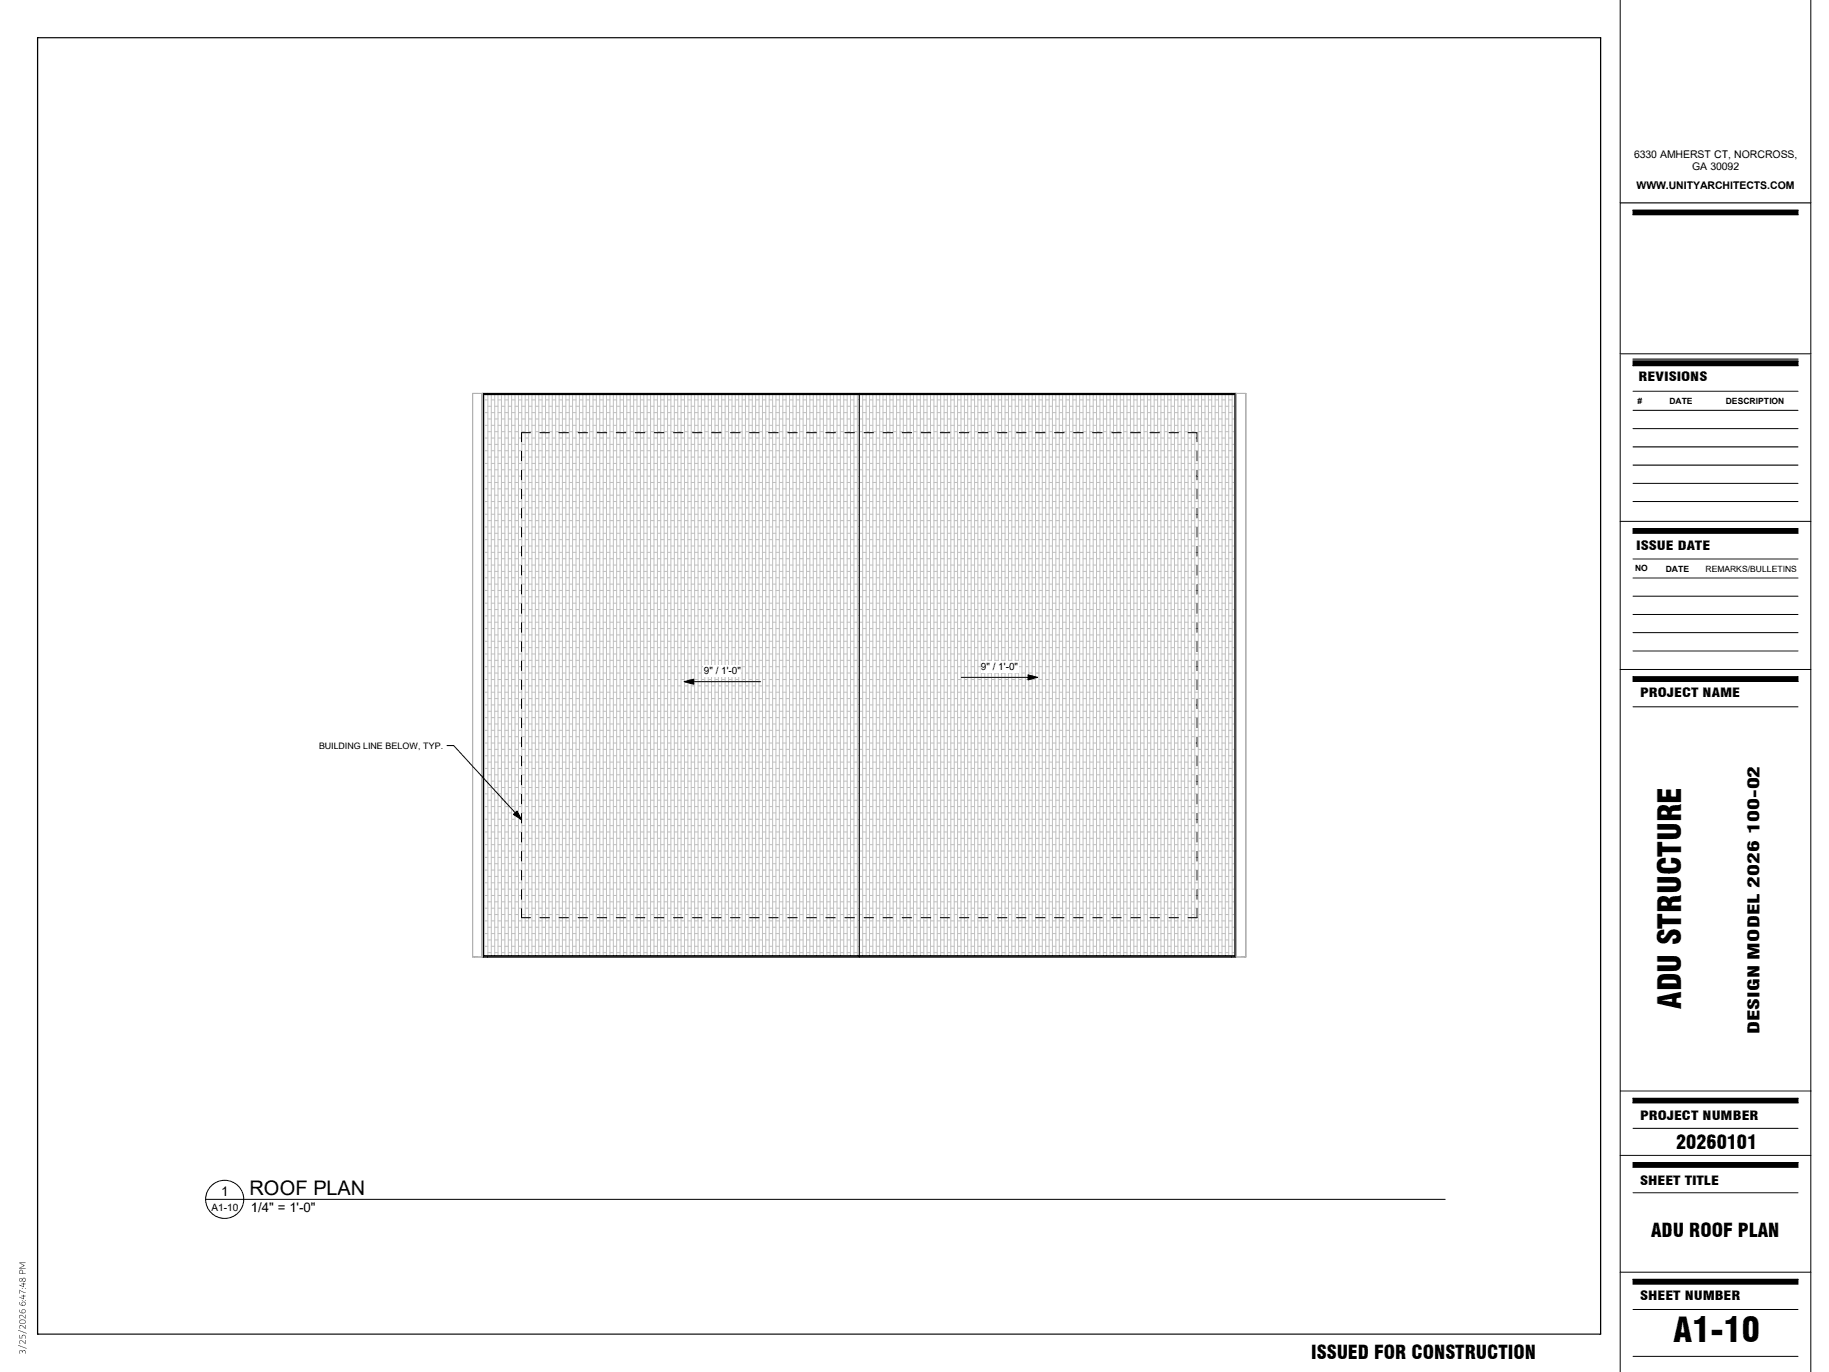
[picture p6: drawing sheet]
<svg xmlns="http://www.w3.org/2000/svg" width="610mm" height="457mm" viewBox="0 0 610 457" stroke-linecap="round" stroke-linejoin="round" font-family="sans-serif">
<defs><g id="words">
<text font-size="11.3" x="557.7" y="447.1">A1-10</text>
<text font-size="10.6" x="560.4" y="336.1" transform="rotate(-90 560.4 336.1)">ADU STRUCTURE</text>
<text font-size="6.7" x="83.2" y="398.3">ROOF PLAN</text>
<g font-size="6.4">
<text x="558.7" y="382.8">20260101</text>
<text x="550.3" y="412.2">ADU ROOF PLAN</text>
<text x="437" y="452.7">ISSUED FOR CONSTRUCTION</text>
</g>
<text font-size="5.3" x="586.4" y="344.5" transform="rotate(-90 586.4 344.5)">DESIGN MODEL 2026 100-02</text>
<g font-size="4.4">
<text x="73.7" y="398.5">1</text>
<text x="83.6" y="403.9">1/4&quot; = 1'-0&quot;</text>
</g>
<g font-size="4.2">
<text x="546.1" y="127.1">REVISIONS</text>
<text x="545.3" y="183.3">ISSUE DATE</text>
<text x="546.6" y="232.4">PROJECT NAME</text>
<text x="546.6" y="373.1">PROJECT NUMBER</text>
<text x="546.6" y="394.9">SHEET TITLE</text>
<text x="546.6" y="433.3">SHEET NUMBER</text>
</g>
<g font-size="3.5">
<text x="544.6" y="52.7">6330 AMHERST CT, NORCROSS,</text>
<text x="564" y="56.7">GA 30092</text>
<text x="545.5" y="62.8">WWW.UNITYARCHITECTS.COM</text>
</g>
<text font-size="3.4" x="70.4" y="403.6">A1-10</text>
<g font-size="3.3">
<text x="234.6" y="224.7">9&quot; / 1'-0&quot;</text>
<text x="326.9" y="223.3">9&quot; / 1'-0&quot;</text>
</g>
<text font-size="3" x="106.3" y="249.6">BUILDING LINE BELOW, TYP.</text>
<g font-size="2.9">
<text x="545.8" y="134.7">#</text>
<text x="556.4" y="134.7">DATE</text>
<text x="575.2" y="134.7">DESCRIPTION</text>
<text x="545" y="190.2">NO</text>
<text x="555.2" y="190.6">DATE</text>
<text x="568.5" y="190.6">REMARKS/BULLETINS</text>
</g>
</g></defs>
<g fill="none" stroke="#c0c0c0" stroke-width=".33">
<path d="M161.1 135.4h.4M161.1 139.6h.4M161.5 131.5v187M161.5 133.3h1.1M161.5 137.5h1.1M162.6 131.5v187M162.6 135.4h1.1M162.6 139.6h1.1M163.7 131.5v187M163.7 133.3h1.2M163.7 137.5h1.2M164.9 131.5v187"/>
<path d="M164.9 135.4h1.1M164.9 139.6h1.1M166 131.5v187M166 133.3h1.1M166 137.5h1.1M167.1 131.5v187M167.1 135.4h1.2M167.1 139.6h1.2M168.3 131.5v187M168.3 133.3h1.1M168.3 137.5h1.1M169.4 131.5v187"/>
<path d="M169.4 135.4h1.1M169.4 139.6h1.1M170.5 131.5v187M170.5 133.3h1.2M170.5 137.5h1.2M171.7 131.5v187M171.7 135.4h1.1M171.7 139.6h1.1M172.8 131.5v187M172.8 133.3h1.1M172.8 137.5h1.1M173.9 131.5v187"/>
<path d="M173.9 135.4h1.1M173.9 139.6h1.1M175 131.5v187M175 133.3h1.2M175 137.5h1.2M176.2 131.5v187M176.2 135.4h1.1M176.2 139.6h1.1M177.3 131.5v187M177.3 133.3h1.1M177.3 137.5h1.1M178.4 131.5v187"/>
<path d="M178.4 135.4h1.2M178.4 139.6h1.2M179.6 131.5v187M179.6 133.3h1.1M179.6 137.5h1.1M180.7 131.5v187M180.7 135.4h1.1M180.7 139.6h1.1M181.8 131.5v187M181.8 133.3h1.2M181.8 137.5h1.2M183 131.5v187"/>
<path d="M183 135.4h1.1M183 139.6h1.1M184.1 131.5v187M184.1 133.3h1.1M184.1 137.5h1.1M185.2 131.5v187M185.2 135.4h1.2M185.2 139.6h1.2M186.4 131.5v187M186.4 133.3h1.1M186.4 137.5h1.1M187.5 131.5v187"/>
<path d="M187.5 135.4h1.1M187.5 139.6h1.1M188.6 131.5v187M188.6 133.3h1.1M188.6 137.5h1.1M189.7 131.5v187M189.7 135.4h1.1M189.7 139.6h1.1M190.8 131.5v187M190.8 133.3h1.2M190.8 137.5h1.2M192 131.5v187"/>
<path d="M192 135.4h1.1M192 139.6h1.1M193.1 131.5v187M193.1 133.3h1.2M193.1 137.5h1.2M194.3 131.5v187M194.3 135.4h1.1M194.3 139.6h1.1M195.4 131.5v187M195.4 133.3h1.1M195.4 137.5h1.1M196.5 131.5v187"/>
<path d="M196.5 135.4h1.2M196.5 139.6h1.2M197.7 131.5v187M197.7 133.3h1.1M197.7 137.5h1.1M198.8 131.5v187M198.8 135.4h1.1M198.8 139.6h1.1M199.9 131.5v187M199.9 133.3h1.1M199.9 137.5h1.1M201 131.5v187"/>
<path d="M201 135.4h1.1M201 139.6h1.1M202.1 131.5v187M202.1 133.3h1.2M202.1 137.5h1.2M203.3 131.5v187M203.3 135.4h1.1M203.3 139.6h1.1M204.4 131.5v187M204.4 133.3h1.1M204.4 137.5h1.1M205.5 131.5v187"/>
<path d="M205.5 135.4h1.2M205.5 139.6h1.2M206.7 131.5v187M206.7 133.3h1.1M206.7 137.5h1.1M207.8 131.5v187M207.8 135.4h1.1M207.8 139.6h1.1M208.9 131.5v187M208.9 133.3h1.2M208.9 137.5h1.2M210.1 131.5v187"/>
<path d="M210.1 135.4h1.1M210.1 139.6h1.1M211.2 131.5v187M211.2 133.3h1.1M211.2 137.5h1.1M212.3 131.5v187M212.3 135.4h1.1M212.3 139.6h1.1M213.4 131.5v187M213.4 133.3h1.2M213.4 137.5h1.2M214.6 131.5v187"/>
<path d="M214.6 135.4h1.1M214.6 139.6h1.1M215.7 131.5v187M215.7 133.3h1.1M215.7 137.5h1.1M216.8 131.5v187M216.8 135.4h1.2M216.8 139.6h1.2M218 131.5v187M218 133.3h1.1M218 137.5h1.1M219.1 131.5v187"/>
<path d="M219.1 135.4h1.1M219.1 139.6h1.1M220.2 131.5v187M220.2 133.3h1.2M220.2 137.5h1.2M221.4 131.5v187M221.4 135.4h1.1M221.4 139.6h1.1M222.5 131.5v187M222.5 133.3h1.1M222.5 137.5h1.1M223.6 131.5v187"/>
<path d="M223.6 135.4h1.1M223.6 139.6h1.1M224.7 131.5v187M224.7 133.3h1.2M224.7 137.5h1.2M225.9 131.5v187M225.9 135.4h1.1M225.9 139.6h1.1M227 131.5v187M227 133.3h1.1M227 137.5h1.1M228.1 131.5v187"/>
<path d="M228.1 135.4h1.2M228.1 139.6h1.2M229.3 131.5v187M229.3 133.3h1.1M229.3 137.5h1.1M230.4 131.5v187M230.4 135.4h1.1M230.4 139.6h1.1M231.5 131.5v187M231.5 133.3h1.2M231.5 137.5h1.2M232.7 131.5v187"/>
<path d="M232.7 135.4h1.1M232.7 139.6h1.1M233.8 131.5v187M233.8 133.3h1.1M233.8 137.5h1.1M234.9 131.5v187M234.9 135.4h1.2M234.9 139.6h1.2M236.1 131.5v187M236.1 133.3h1.1M236.1 137.5h1.1M237.2 131.5v187"/>
<path d="M237.2 135.4h1.1M237.2 139.6h1.1M238.3 131.5v187M238.3 133.3h1.1M238.3 137.5h1.1M239.4 131.5v187M239.4 135.4h1.1M239.4 139.6h1.1M240.5 131.5v187M240.5 133.3h1.2M240.5 137.5h1.2M241.7 131.5v187"/>
<path d="M241.7 135.4h1.1M241.7 139.6h1.1M242.8 131.5v187M242.8 133.3h1.2M242.8 137.5h1.2M244 131.5v187M244 135.4h1.1M244 139.6h1.1M245.1 131.5v187M245.1 133.3h1.1M245.1 137.5h1.1M246.2 131.5v187"/>
<path d="M246.2 135.4h1.2M246.2 139.6h1.2M247.4 131.5v187M247.4 133.3h1.1M247.4 137.5h1.1M248.5 131.5v187M248.5 135.4h1.1M248.5 139.6h1.1M249.6 131.5v187M249.6 133.3h1.1M249.6 137.5h1.1M250.7 131.5v187"/>
<path d="M250.7 135.4h1.1M250.7 139.6h1.1M251.8 131.5v187M251.8 133.3h1.2M251.8 137.5h1.2M253 131.5v187M253 135.4h1.1M253 139.6h1.1M254.1 131.5v187M254.1 133.3h1.1M254.1 137.5h1.1M255.2 131.5v187"/>
<path d="M255.2 135.4h1.2M255.2 139.6h1.2M256.4 131.5v187M256.4 133.3h1.1M256.4 137.5h1.1M257.5 131.5v187M257.5 135.4h1.1M257.5 139.6h1.1M258.6 131.5v187M258.6 133.3h1.2M258.6 137.5h1.2M259.8 131.5v187"/>
<path d="M259.8 135.4h1.1M259.8 139.6h1.1M260.9 131.5v187M260.9 133.3h1.1M260.9 137.5h1.1M262 131.5v187M262 135.4h1.1M262 139.6h1.1M263.1 131.5v187M263.1 133.3h1.2M263.1 137.5h1.2M264.3 131.5v187"/>
<path d="M264.3 135.4h1.1M264.3 139.6h1.1M265.4 131.5v187M265.4 133.3h1.1M265.4 137.5h1.1M266.5 131.5v187M266.5 135.4h1.2M266.5 139.6h1.2M267.7 131.5v187M267.7 133.3h1.1M267.7 137.5h1.1M268.8 131.5v187"/>
<path d="M268.8 135.4h1.1M268.8 139.6h1.1M269.9 131.5v187M269.9 133.3h1.2M269.9 137.5h1.2M271.1 131.5v187M271.1 135.4h1.1M271.1 139.6h1.1M272.2 131.5v187M272.2 133.3h1.1M272.2 137.5h1.1M273.3 131.5v187"/>
<path d="M273.3 135.4h1.1M273.3 139.6h1.1M274.4 131.5v187M274.4 133.3h1.2M274.4 137.5h1.2M275.6 131.5v187M275.6 135.4h1.1M275.6 139.6h1.1M276.7 131.5v187M276.7 133.3h1.1M276.7 137.5h1.1M277.8 131.5v187"/>
<path d="M277.8 135.4h1.2M277.8 139.6h1.2M279 131.5v187M279 133.3h1.1M279 137.5h1.1M280.1 131.5v187M280.1 135.4h1.1M280.1 139.6h1.1M281.2 131.5v187M281.2 133.3h1.2M281.2 137.5h1.2M282.4 131.5v187"/>
<path d="M282.4 135.4h1.1M282.4 139.6h1.1M283.5 131.5v187M283.5 133.3h1.1M283.5 137.5h1.1M284.6 131.5v187M284.6 135.4h1.1M284.6 139.6h1.1M285.7 131.5v187M285.7 133.3h.7M285.7 137.5h.7M286.4 135.4h1.1"/>
<path d="M286.4 139.6h1.1M286.4 131.5v187M287.5 133.3h1.2M287.5 137.5h1.2M287.5 131.5v187M288.7 135.4h1.1M288.7 139.6h1.1M288.7 131.5v187M289.8 133.3h1.1M289.8 137.5h1.1M289.8 131.5v187M290.9 135.4h1.2"/>
<path d="M290.9 139.6h1.2M290.9 131.5v187M292.1 133.3h1.1M292.1 137.5h1.1M292.1 131.5v187M293.2 135.4h1.1M293.2 139.6h1.1M293.2 131.5v187M294.3 133.3h1.1M294.3 137.5h1.1M294.3 131.5v187M295.4 135.4h1.2"/>
<path d="M295.4 139.6h1.2M295.4 131.5v187M296.6 133.3h1.1M296.6 137.5h1.1M296.6 131.5v187M297.7 135.4h1.1M297.7 139.6h1.1M297.7 131.5v187M298.8 133.3h1.2M298.8 137.5h1.2M298.8 131.5v187M300 135.4h1.1"/>
<path d="M300 139.6h1.1M300 131.5v187M301.1 133.3h1.1M301.1 137.5h1.1M301.1 131.5v187M302.2 135.4h1.2M302.2 139.6h1.2M302.2 131.5v187M303.4 133.3h1.1M303.4 137.5h1.1M303.4 131.5v187M304.5 135.4h1.1"/>
<path d="M304.5 139.6h1.1M304.5 131.5v187M305.6 133.3h1.1M305.6 137.5h1.1M305.6 131.5v187M306.7 135.4h1.2M306.7 139.6h1.2M306.7 131.5v187M307.9 133.3h1.1M307.9 137.5h1.1M307.9 131.5v187M309 135.4h1.1"/>
<path d="M309 139.6h1.1M309 131.5v187M310.1 133.3h1.2M310.1 137.5h1.2M310.1 131.5v187M311.3 135.4h1.1M311.3 139.6h1.1M311.3 131.5v187M312.4 133.3h1.1M312.4 137.5h1.1M312.4 131.5v187M313.5 135.4h1.2"/>
<path d="M313.5 139.6h1.2M313.5 131.5v187M314.7 133.3h1.1M314.7 137.5h1.1M314.7 131.5v187M315.8 135.4h1.1M315.8 139.6h1.1M315.8 131.5v187M316.9 133.3h1.2M316.9 137.5h1.2M316.9 131.5v187M318.1 135.4h1.1"/>
<path d="M318.1 139.6h1.1M318.1 131.5v187M319.2 133.3h1.1M319.2 137.5h1.1M319.2 131.5v187M320.3 135.4h1.1M320.3 139.6h1.1M320.3 131.5v187M321.4 133.3h1.1M321.4 137.5h1.1M321.4 131.5v187M322.5 135.4h1.2"/>
<path d="M322.5 139.6h1.2M322.5 131.5v187M323.7 133.3h1.1M323.7 137.5h1.1M323.7 131.5v187M324.8 135.4h1.1M324.8 139.6h1.1M324.8 131.5v187M325.9 133.3h1.2M325.9 137.5h1.2M325.9 131.5v187M327.1 135.4h1.1"/>
<path d="M327.1 139.6h1.1M327.1 131.5v187M328.2 133.3h1.1M328.2 137.5h1.1M328.2 131.5v187M329.3 135.4h1.2M329.3 139.6h1.2M329.3 131.5v187M330.5 133.3h1.1M330.5 137.5h1.1M330.5 131.5v187M331.6 135.4h1.1"/>
<path d="M331.6 139.6h1.1M331.6 131.5v187M332.7 133.3h1.1M332.7 137.5h1.1M332.7 131.5v187M333.8 135.4h1.2M333.8 139.6h1.2M333.8 131.5v187M335 133.3h1.1M335 137.5h1.1M335 131.5v187M336.1 135.4h1.1"/>
<path d="M336.1 139.6h1.1M336.1 131.5v187M337.2 133.3h1.2M337.2 137.5h1.2M337.2 131.5v187M338.4 135.4h1.1M338.4 139.6h1.1M338.4 131.5v187M339.5 133.3h1.1M339.5 137.5h1.1M339.5 131.5v187M340.6 135.4h1.2"/>
<path d="M340.6 139.6h1.2M340.6 131.5v187M341.8 133.3h1.1M341.8 137.5h1.1M341.8 131.5v187M342.9 135.4h1.1M342.9 139.6h1.1M342.9 131.5v187M344 133.3h1.1M344 137.5h1.1M344 131.5v187M345.1 135.4h1.2"/>
<path d="M345.1 139.6h1.2M345.1 131.5v187M346.3 133.3h1.1M346.3 137.5h1.1M346.3 131.5v187M347.4 135.4h1.1M347.4 139.6h1.1M347.4 131.5v187M348.5 133.3h1.2M348.5 137.5h1.2M348.5 131.5v187M349.7 135.4h1.1"/>
<path d="M349.7 139.6h1.1M349.7 131.5v187M350.8 133.3h1.1M350.8 137.5h1.1M350.8 131.5v187M351.9 135.4h1.2M351.9 139.6h1.2M351.9 131.5v187M353.1 133.3h1.1M353.1 137.5h1.1M353.1 131.5v187M354.2 135.4h1.1"/>
<path d="M354.2 139.6h1.1M354.2 131.5v187M355.3 133.3h1.1M355.3 137.5h1.1M355.3 131.5v187M356.4 135.4h1.2M356.4 139.6h1.2M356.4 131.5v187M357.6 133.3h1.1M357.6 137.5h1.1M357.6 131.5v187M358.7 135.4h1.1"/>
<path d="M358.7 139.6h1.1M358.7 131.5v187M359.8 133.3h1.2M359.8 137.5h1.2M359.8 131.5v187M361 135.4h1.1M361 139.6h1.1M361 131.5v187M362.1 133.3h1.1M362.1 137.5h1.1M362.1 131.5v187M363.2 135.4h1.2"/>
<path d="M363.2 139.6h1.2M363.2 131.5v187M364.4 133.3h1.1M364.4 137.5h1.1M364.4 131.5v187M365.5 135.4h1.1M365.5 139.6h1.1M365.5 131.5v187M366.6 133.3h1.1M366.6 137.5h1.1M366.6 131.5v187M367.7 135.4h1.2"/>
<path d="M367.7 139.6h1.2M367.7 131.5v187M368.9 133.3h1.1M368.9 137.5h1.1M368.9 131.5v187M370 135.4h1.1M370 139.6h1.1M370 131.5v187M371.1 133.3h1.1M371.1 137.5h1.1M371.1 131.5v187M372.2 135.4h1.2"/>
<path d="M372.2 139.6h1.2M372.2 131.5v187M373.4 133.3h1.1M373.4 137.5h1.1M373.4 131.5v187M374.5 135.4h1.1M374.5 139.6h1.1M374.5 131.5v187M375.6 133.3h1.2M375.6 137.5h1.2M375.6 131.5v187M376.8 135.4h1.1"/>
<path d="M376.8 139.6h1.1M376.8 131.5v187M377.9 133.3h1.1M377.9 137.5h1.1M377.9 131.5v187M379 135.4h1.2M379 139.6h1.2M379 131.5v187M380.2 133.3h1.1M380.2 137.5h1.1M380.2 131.5v187M381.3 135.4h1.1"/>
<path d="M381.3 139.6h1.1M381.3 131.5v187M382.4 133.3h1.1M382.4 137.5h1.1M382.4 131.5v187M383.5 135.4h1.2M383.5 139.6h1.2M383.5 131.5v187M384.7 133.3h1.1M384.7 137.5h1.1M384.7 131.5v187M385.8 135.4h1.1"/>
<path d="M385.8 139.6h1.1M385.8 131.5v187M386.9 133.3h1.2M386.9 137.5h1.2M386.9 131.5v187M388.1 135.4h1.1M388.1 139.6h1.1M388.1 131.5v187M389.2 133.3h1.1M389.2 137.5h1.1M389.2 131.5v187M390.3 135.4h1.2"/>
<path d="M390.3 139.6h1.2M390.3 131.5v187M391.5 133.3h1.1M391.5 137.5h1.1M391.5 131.5v187M392.6 135.4h1.1M392.6 139.6h1.1M392.6 131.5v187M393.7 133.3h1.1M393.7 137.5h1.1M393.7 131.5v187M394.8 135.4h1.2"/>
<path d="M394.8 139.6h1.2M394.8 131.5v187M396 133.3h1.1M396 137.5h1.1M396 131.5v187M397.1 135.4h1.1M397.1 139.6h1.1M397.1 131.5v187M398.2 133.3h1.2M398.2 137.5h1.2M398.2 131.5v187M399.4 135.4h1.1"/>
<path d="M399.4 139.6h1.1M399.4 131.5v187M400.5 133.3h1.1M400.5 137.5h1.1M400.5 131.5v187M401.6 135.4h1.2M401.6 139.6h1.2M401.6 131.5v187M402.8 133.3h1.1M402.8 137.5h1.1M402.8 131.5v187M403.9 135.4h1.1"/>
<path d="M403.9 139.6h1.1M403.9 131.5v187M405 133.3h1.1M405 137.5h1.1M405 131.5v187M406.1 135.4h1.2M406.1 139.6h1.2M406.1 131.5v187M407.3 133.3h1.1M407.3 137.5h1.1M407.3 131.5v187M408.4 135.4h1.1"/>
<path d="M408.4 139.6h1.1M408.4 131.5v187M409.5 133.3h1.2M409.5 137.5h1.2M409.5 131.5v187M410.7 135.4h.9M410.7 139.6h.9M410.7 131.5v187M161.1 143.8h.4M161.1 148.1h.4M161.1 152.3h.4M161.1 156.5h.4"/>
<path d="M161.5 141.7h1.1M161.5 146h1.1M161.5 150.2h1.1M161.5 154.4h1.1M161.5 158.7h1.1M162.6 143.8h1.1M162.6 148.1h1.1M162.6 152.3h1.1M162.6 156.5h1.1M163.7 141.7h1.2M163.7 146h1.2M163.7 150.2h1.2"/>
<path d="M163.7 154.4h1.2M163.7 158.7h1.2M164.9 143.8h1.1M164.9 148.1h1.1M164.9 152.3h1.1M164.9 156.5h1.1M166 141.7h1.1M166 146h1.1M166 150.2h1.1M166 154.4h1.1M166 158.7h1.1M167.1 143.8h1.2"/>
<path d="M167.1 148.1h1.2M167.1 152.3h1.2M167.1 156.5h1.2M168.3 141.7h1.1M168.3 146h1.1M168.3 150.2h1.1M168.3 154.4h1.1M168.3 158.7h1.1M169.4 143.8h1.1M169.4 148.1h1.1M169.4 152.3h1.1M169.4 156.5h1.1"/>
<path d="M170.5 141.7h1.2M170.5 146h1.2M170.5 150.2h1.2M170.5 154.4h1.2M170.5 158.7h1.2M171.7 143.8h1.1M171.7 148.1h1.1M171.7 152.3h1.1M171.7 156.5h1.1M172.8 141.7h1.1M172.8 146h1.1M172.8 150.2h1.1"/>
<path d="M172.8 154.4h1.1M172.8 158.7h1.1M173.9 143.8h1.1M173.9 148.1h1.1M173.9 152.3h1.1M173.9 156.5h1.1M175 141.7h1.2M175 146h1.2M175 150.2h1.2M175 154.4h1.2M175 158.7h1.2M176.2 143.8h1.1"/>
<path d="M176.2 148.1h1.1M176.2 152.3h1.1M176.2 156.5h1.1M177.3 141.7h1.1M177.3 146h1.1M177.3 150.2h1.1M177.3 154.4h1.1M177.3 158.7h1.1M178.4 143.8h1.2M178.4 148.1h1.2M178.4 152.3h1.2M178.4 156.5h1.2"/>
<path d="M179.6 141.7h1.1M179.6 146h1.1M179.6 150.2h1.1M179.6 154.4h1.1M179.6 158.7h1.1M180.7 143.8h1.1M180.7 148.1h1.1M180.7 152.3h1.1M180.7 156.5h1.1M181.8 141.7h1.2M181.8 146h1.2M181.8 150.2h1.2"/>
<path d="M181.8 154.4h1.2M181.8 158.7h1.2M183 143.8h1.1M183 148.1h1.1M183 152.3h1.1M183 156.5h1.1M184.1 141.7h1.1M184.1 146h1.1M184.1 150.2h1.1M184.1 154.4h1.1M184.1 158.7h1.1M185.2 143.8h1.2"/>
<path d="M185.2 148.1h1.2M185.2 152.3h1.2M185.2 156.5h1.2M186.4 141.7h1.1M186.4 146h1.1M186.4 150.2h1.1M186.4 154.4h1.1M186.4 158.7h1.1M187.5 143.8h1.1M187.5 148.1h1.1M187.5 152.3h1.1M187.5 156.5h1.1"/>
<path d="M188.6 141.7h1.1M188.6 146h1.1M188.6 150.2h1.1M188.6 154.4h1.1M188.6 158.7h1.1M189.7 143.8h1.1M189.7 148.1h1.1M189.7 152.3h1.1M189.7 156.5h1.1M190.8 141.7h1.2M190.8 146h1.2M190.8 150.2h1.2"/>
<path d="M190.8 154.4h1.2M190.8 158.7h1.2M192 143.8h1.1M192 148.1h1.1M192 152.3h1.1M192 156.5h1.1M193.1 141.7h1.2M193.1 146h1.2M193.1 150.2h1.2M193.1 154.4h1.2M193.1 158.7h1.2M194.3 143.8h1.1"/>
<path d="M194.3 148.1h1.1M194.3 152.3h1.1M194.3 156.5h1.1M195.4 141.7h1.1M195.4 146h1.1M195.4 150.2h1.1M195.4 154.4h1.1M195.4 158.7h1.1M196.5 143.8h1.2M196.5 148.1h1.2M196.5 152.3h1.2M196.5 156.5h1.2"/>
<path d="M197.7 141.7h1.1M197.7 146h1.1M197.7 150.2h1.1M197.7 154.4h1.1M197.7 158.7h1.1M198.8 143.8h1.1M198.8 148.1h1.1M198.8 152.3h1.1M198.8 156.5h1.1M199.9 141.7h1.1M199.9 146h1.1M199.9 150.2h1.1"/>
<path d="M199.9 154.4h1.1M199.9 158.7h1.1M201 143.8h1.1M201 148.1h1.1M201 152.3h1.1M201 156.5h1.1M202.1 141.7h1.2M202.1 146h1.2M202.1 150.2h1.2M202.1 154.4h1.2M202.1 158.7h1.2M203.3 143.8h1.1"/>
<path d="M203.3 148.1h1.1M203.3 152.3h1.1M203.3 156.5h1.1M204.4 141.7h1.1M204.4 146h1.1M204.4 150.2h1.1M204.4 154.4h1.1M204.4 158.7h1.1M205.5 143.8h1.2M205.5 148.1h1.2M205.5 152.3h1.2M205.5 156.5h1.2"/>
<path d="M206.7 141.7h1.1M206.7 146h1.1M206.7 150.2h1.1M206.7 154.4h1.1M206.7 158.7h1.1M207.8 143.8h1.1M207.8 148.1h1.1M207.8 152.3h1.1M207.8 156.5h1.1M208.9 141.7h1.2M208.9 146h1.2M208.9 150.2h1.2"/>
<path d="M208.9 154.4h1.2M208.9 158.7h1.2M210.1 143.8h1.1M210.1 148.1h1.1M210.1 152.3h1.1M210.1 156.5h1.1M211.2 141.7h1.1M211.2 146h1.1M211.2 150.2h1.1M211.2 154.4h1.1M211.2 158.7h1.1M212.3 143.8h1.1"/>
<path d="M212.3 148.1h1.1M212.3 152.3h1.1M212.3 156.5h1.1M213.4 141.7h1.2M213.4 146h1.2M213.4 150.2h1.2M213.4 154.4h1.2M213.4 158.7h1.2M214.6 143.8h1.1M214.6 148.1h1.1M214.6 152.3h1.1M214.6 156.5h1.1"/>
<path d="M215.7 141.7h1.1M215.7 146h1.1M215.7 150.2h1.1M215.7 154.4h1.1M215.7 158.7h1.1M216.8 143.8h1.2M216.8 148.1h1.2M216.8 152.3h1.2M216.8 156.5h1.2M218 141.7h1.1M218 146h1.1M218 150.2h1.1"/>
<path d="M218 154.4h1.1M218 158.7h1.1M219.1 143.8h1.1M219.1 148.1h1.1M219.1 152.3h1.1M219.1 156.5h1.1M220.2 141.7h1.2M220.2 146h1.2M220.2 150.2h1.2M220.2 154.4h1.2M220.2 158.7h1.2M221.4 143.8h1.1"/>
<path d="M221.4 148.1h1.1M221.4 152.3h1.1M221.4 156.5h1.1M222.5 141.7h1.1M222.5 146h1.1M222.5 150.2h1.1M222.5 154.4h1.1M222.5 158.7h1.1M223.6 143.8h1.1M223.6 148.1h1.1M223.6 152.3h1.1M223.6 156.5h1.1"/>
<path d="M224.7 141.7h1.2M224.7 146h1.2M224.7 150.2h1.2M224.7 154.4h1.2M224.7 158.7h1.2M225.9 143.8h1.1M225.9 148.1h1.1M225.9 152.3h1.1M225.9 156.5h1.1M227 141.7h1.1M227 146h1.1M227 150.2h1.1"/>
<path d="M227 154.4h1.1M227 158.7h1.1M228.1 143.8h1.2M228.1 148.1h1.2M228.1 152.3h1.2M228.1 156.5h1.2M229.3 141.7h1.1M229.3 146h1.1M229.3 150.2h1.1M229.3 154.4h1.1M229.3 158.7h1.1M230.4 143.8h1.1"/>
<path d="M230.4 148.1h1.1M230.4 152.3h1.1M230.4 156.5h1.1M231.5 141.7h1.2M231.5 146h1.2M231.5 150.2h1.2M231.5 154.4h1.2M231.5 158.7h1.2M232.7 143.8h1.1M232.7 148.1h1.1M232.7 152.3h1.1M232.7 156.5h1.1"/>
<path d="M233.8 141.7h1.1M233.8 146h1.1M233.8 150.2h1.1M233.8 154.4h1.1M233.8 158.7h1.1M234.9 143.8h1.2M234.9 148.1h1.2M234.9 152.3h1.2M234.9 156.5h1.2M236.1 141.7h1.1M236.1 146h1.1M236.1 150.2h1.1"/>
<path d="M236.1 154.4h1.1M236.1 158.7h1.1M237.2 143.8h1.1M237.2 148.1h1.1M237.2 152.3h1.1M237.2 156.5h1.1M238.3 141.7h1.1M238.3 146h1.1M238.3 150.2h1.1M238.3 154.4h1.1M238.3 158.7h1.1M239.4 143.8h1.1"/>
<path d="M239.4 148.1h1.1M239.4 152.3h1.1M239.4 156.5h1.1M240.5 141.7h1.2M240.5 146h1.2M240.5 150.2h1.2M240.5 154.4h1.2M240.5 158.7h1.2M241.7 143.8h1.1M241.7 148.1h1.1M241.7 152.3h1.1M241.7 156.5h1.1"/>
<path d="M242.8 141.7h1.2M242.8 146h1.2M242.8 150.2h1.2M242.8 154.4h1.2M242.8 158.7h1.2M244 143.8h1.1M244 148.1h1.1M244 152.3h1.1M244 156.5h1.1M245.1 141.7h1.1M245.1 146h1.1M245.1 150.2h1.1"/>
<path d="M245.1 154.4h1.1M245.1 158.7h1.1M246.2 143.8h1.2M246.2 148.1h1.2M246.2 152.3h1.2M246.2 156.5h1.2M247.4 141.7h1.1M247.4 146h1.1M247.4 150.2h1.1M247.4 154.4h1.1M247.4 158.7h1.1M248.5 143.8h1.1"/>
<path d="M248.5 148.1h1.1M248.5 152.3h1.1M248.5 156.5h1.1M249.6 141.7h1.1M249.6 146h1.1M249.6 150.2h1.1M249.6 154.4h1.1M249.6 158.7h1.1M250.7 143.8h1.1M250.7 148.1h1.1M250.7 152.3h1.1M250.7 156.5h1.1"/>
<path d="M251.8 141.7h1.2M251.8 146h1.2M251.8 150.2h1.2M251.8 154.4h1.2M251.8 158.7h1.2M253 143.8h1.1M253 148.1h1.1M253 152.3h1.1M253 156.5h1.1M254.1 141.7h1.1M254.1 146h1.1M254.1 150.2h1.1"/>
<path d="M254.1 154.4h1.1M254.1 158.7h1.1M255.2 143.8h1.2M255.2 148.1h1.2M255.2 152.3h1.2M255.2 156.5h1.2M256.4 141.7h1.1M256.4 146h1.1M256.4 150.2h1.1M256.4 154.4h1.1M256.4 158.7h1.1M257.5 143.8h1.1"/>
<path d="M257.5 148.1h1.1M257.5 152.3h1.1M257.5 156.5h1.1M258.6 141.7h1.2M258.6 146h1.2M258.6 150.2h1.2M258.6 154.4h1.2M258.6 158.7h1.2M259.8 143.8h1.1M259.8 148.1h1.1M259.8 152.3h1.1M259.8 156.5h1.1"/>
<path d="M260.9 141.7h1.1M260.9 146h1.1M260.9 150.2h1.1M260.9 154.4h1.1M260.9 158.7h1.1M262 143.8h1.1M262 148.1h1.1M262 152.3h1.1M262 156.5h1.1M263.1 141.7h1.2M263.1 146h1.2M263.1 150.2h1.2"/>
<path d="M263.1 154.4h1.2M263.1 158.7h1.2M264.3 143.8h1.1M264.3 148.1h1.1M264.3 152.3h1.1M264.3 156.5h1.1M265.4 141.7h1.1M265.4 146h1.1M265.4 150.2h1.1M265.4 154.4h1.1M265.4 158.7h1.1M266.5 143.8h1.2"/>
<path d="M266.5 148.1h1.2M266.5 152.3h1.2M266.5 156.5h1.2M267.7 141.7h1.1M267.7 146h1.1M267.7 150.2h1.1M267.7 154.4h1.1M267.7 158.7h1.1M268.8 143.8h1.1M268.8 148.1h1.1M268.8 152.3h1.1M268.8 156.5h1.1"/>
<path d="M269.9 141.7h1.2M269.9 146h1.2M269.9 150.2h1.2M269.9 154.4h1.2M269.9 158.7h1.2M271.1 143.8h1.1M271.1 148.1h1.1M271.1 152.3h1.1M271.1 156.5h1.1M272.2 141.7h1.1M272.2 146h1.1M272.2 150.2h1.1"/>
<path d="M272.2 154.4h1.1M272.2 158.7h1.1M273.3 143.8h1.1M273.3 148.1h1.1M273.3 152.3h1.1M273.3 156.5h1.1M274.4 141.7h1.2M274.4 146h1.2M274.4 150.2h1.2M274.4 154.4h1.2M274.4 158.7h1.2M275.6 143.8h1.1"/>
<path d="M275.6 148.1h1.1M275.6 152.3h1.1M275.6 156.5h1.1M276.7 141.7h1.1M276.7 146h1.1M276.7 150.2h1.1M276.7 154.4h1.1M276.7 158.7h1.1M277.8 143.8h1.2M277.8 148.1h1.2M277.8 152.3h1.2M277.8 156.5h1.2"/>
<path d="M279 141.7h1.1M279 146h1.1M279 150.2h1.1M279 154.4h1.1M279 158.7h1.1M280.1 143.8h1.1M280.1 148.1h1.1M280.1 152.3h1.1M280.1 156.5h1.1M281.2 141.7h1.2M281.2 146h1.2M281.2 150.2h1.2"/>
<path d="M281.2 154.4h1.2M281.2 158.7h1.2M282.4 143.8h1.1M282.4 148.1h1.1M282.4 152.3h1.1M282.4 156.5h1.1M283.5 141.7h1.1M283.5 146h1.1M283.5 150.2h1.1M283.5 154.4h1.1M283.5 158.7h1.1M284.6 143.8h1.1"/>
<path d="M284.6 148.1h1.1M284.6 152.3h1.1M284.6 156.5h1.1M285.7 141.7h.7M285.7 146h.7M285.7 150.2h.7M285.7 154.4h.7M285.7 158.7h.7M286.4 143.8h1.1M286.4 148.1h1.1M286.4 152.3h1.1M286.4 156.5h1.1"/>
<path d="M287.5 141.7h1.2M287.5 146h1.2M287.5 150.2h1.2M287.5 154.4h1.2M287.5 158.7h1.2M288.7 143.8h1.1M288.7 148.1h1.1M288.7 152.3h1.1M288.7 156.5h1.1M289.8 141.7h1.1M289.8 146h1.1M289.8 150.2h1.1"/>
<path d="M289.8 154.4h1.1M289.8 158.7h1.1M290.9 143.8h1.2M290.9 148.1h1.2M290.9 152.3h1.2M290.9 156.5h1.2M292.1 141.7h1.1M292.1 146h1.1M292.1 150.2h1.1M292.1 154.4h1.1M292.1 158.7h1.1M293.2 143.8h1.1"/>
<path d="M293.2 148.1h1.1M293.2 152.3h1.1M293.2 156.5h1.1M294.3 141.7h1.1M294.3 146h1.1M294.3 150.2h1.1M294.3 154.4h1.1M294.3 158.7h1.1M295.4 143.8h1.2M295.4 148.1h1.2M295.4 152.3h1.2M295.4 156.5h1.2"/>
<path d="M296.6 141.7h1.1M296.6 146h1.1M296.6 150.2h1.1M296.6 154.4h1.1M296.6 158.7h1.1M297.7 143.8h1.1M297.7 148.1h1.1M297.7 152.3h1.1M297.7 156.5h1.1M298.8 141.7h1.2M298.8 146h1.2M298.8 150.2h1.2"/>
<path d="M298.8 154.4h1.2M298.8 158.7h1.2M300 143.8h1.1M300 148.1h1.1M300 152.3h1.1M300 156.5h1.1M301.1 141.7h1.1M301.1 146h1.1M301.1 150.2h1.1M301.1 154.4h1.1M301.1 158.7h1.1M302.2 143.8h1.2"/>
<path d="M302.2 148.1h1.2M302.2 152.3h1.2M302.2 156.5h1.2M303.4 141.7h1.1M303.4 146h1.1M303.4 150.2h1.1M303.4 154.4h1.1M303.4 158.7h1.1M304.5 143.8h1.1M304.5 148.1h1.1M304.5 152.3h1.1M304.5 156.5h1.1"/>
<path d="M305.6 141.7h1.1M305.6 146h1.1M305.6 150.2h1.1M305.6 154.4h1.1M305.6 158.7h1.1M306.7 143.8h1.2M306.7 148.1h1.2M306.7 152.3h1.2M306.7 156.5h1.2M307.9 141.7h1.1M307.9 146h1.1M307.9 150.2h1.1"/>
<path d="M307.9 154.4h1.1M307.9 158.7h1.1M309 143.8h1.1M309 148.1h1.1M309 152.3h1.1M309 156.5h1.1M310.1 141.7h1.2M310.1 146h1.2M310.1 150.2h1.2M310.1 154.4h1.2M310.1 158.7h1.2M311.3 143.8h1.1"/>
<path d="M311.3 148.1h1.1M311.3 152.3h1.1M311.3 156.5h1.1M312.4 141.7h1.1M312.4 146h1.1M312.4 150.2h1.1M312.4 154.4h1.1M312.4 158.7h1.1M313.5 143.8h1.2M313.5 148.1h1.2M313.5 152.3h1.2M313.5 156.5h1.2"/>
<path d="M314.7 141.7h1.1M314.7 146h1.1M314.7 150.2h1.1M314.7 154.4h1.1M314.7 158.7h1.1M315.8 143.8h1.1M315.8 148.1h1.1M315.8 152.3h1.1M315.8 156.5h1.1M316.9 141.7h1.2M316.9 146h1.2M316.9 150.2h1.2"/>
<path d="M316.9 154.4h1.2M316.9 158.7h1.2M318.1 143.8h1.1M318.1 148.1h1.1M318.1 152.3h1.1M318.1 156.5h1.1M319.2 141.7h1.1M319.2 146h1.1M319.2 150.2h1.1M319.2 154.4h1.1M319.2 158.7h1.1M320.3 143.8h1.1"/>
<path d="M320.3 148.1h1.1M320.3 152.3h1.1M320.3 156.5h1.1M321.4 141.7h1.1M321.4 146h1.1M321.4 150.2h1.1M321.4 154.4h1.1M321.4 158.7h1.1M322.5 143.8h1.2M322.5 148.1h1.2M322.5 152.3h1.2M322.5 156.5h1.2"/>
<path d="M323.7 141.7h1.1M323.7 146h1.1M323.7 150.2h1.1M323.7 154.4h1.1M323.7 158.7h1.1M324.8 143.8h1.1M324.8 148.1h1.1M324.8 152.3h1.1M324.8 156.5h1.1M325.9 141.7h1.2M325.9 146h1.2M325.9 150.2h1.2"/>
<path d="M325.9 154.4h1.2M325.9 158.7h1.2M327.1 143.8h1.1M327.1 148.1h1.1M327.1 152.3h1.1M327.1 156.5h1.1M328.2 141.7h1.1M328.2 146h1.1M328.2 150.2h1.1M328.2 154.4h1.1M328.2 158.7h1.1M329.3 143.8h1.2"/>
<path d="M329.3 148.1h1.2M329.3 152.3h1.2M329.3 156.5h1.2M330.5 141.7h1.1M330.5 146h1.1M330.5 150.2h1.1M330.5 154.4h1.1M330.5 158.7h1.1M331.6 143.8h1.1M331.6 148.1h1.1M331.6 152.3h1.1M331.6 156.5h1.1"/>
<path d="M332.7 141.7h1.1M332.7 146h1.1M332.7 150.2h1.1M332.7 154.4h1.1M332.7 158.7h1.1M333.8 143.8h1.2M333.8 148.1h1.2M333.8 152.3h1.2M333.8 156.5h1.2M335 141.7h1.1M335 146h1.1M335 150.2h1.1"/>
<path d="M335 154.4h1.1M335 158.7h1.1M336.1 143.8h1.1M336.1 148.1h1.1M336.1 152.3h1.1M336.1 156.5h1.1M337.2 141.7h1.2M337.2 146h1.2M337.2 150.2h1.2M337.2 154.4h1.2M337.2 158.7h1.2M338.4 143.8h1.1"/>
<path d="M338.4 148.1h1.1M338.4 152.3h1.1M338.4 156.5h1.1M339.5 141.7h1.1M339.5 146h1.1M339.5 150.2h1.1M339.5 154.4h1.1M339.5 158.7h1.1M340.6 143.8h1.2M340.6 148.1h1.2M340.6 152.3h1.2M340.6 156.5h1.2"/>
<path d="M341.8 141.7h1.1M341.8 146h1.1M341.8 150.2h1.1M341.8 154.4h1.1M341.8 158.7h1.1M342.9 143.8h1.1M342.9 148.1h1.1M342.9 152.3h1.1M342.9 156.5h1.1M344 141.7h1.1M344 146h1.1M344 150.2h1.1"/>
<path d="M344 154.4h1.1M344 158.7h1.1M345.1 143.8h1.2M345.1 148.1h1.2M345.1 152.3h1.2M345.1 156.5h1.2M346.3 141.7h1.1M346.3 146h1.1M346.3 150.2h1.1M346.3 154.4h1.1M346.3 158.7h1.1M347.4 143.8h1.1"/>
<path d="M347.4 148.1h1.1M347.4 152.3h1.1M347.4 156.5h1.1M348.5 141.7h1.2M348.5 146h1.2M348.5 150.2h1.2M348.5 154.4h1.2M348.5 158.7h1.2M349.7 143.8h1.1M349.7 148.1h1.1M349.7 152.3h1.1M349.7 156.5h1.1"/>
<path d="M350.8 141.7h1.1M350.8 146h1.1M350.8 150.2h1.1M350.8 154.4h1.1M350.8 158.7h1.1M351.9 143.8h1.2M351.9 148.1h1.2M351.9 152.3h1.2M351.9 156.5h1.2M353.1 141.7h1.1M353.1 146h1.1M353.1 150.2h1.1"/>
<path d="M353.1 154.4h1.1M353.1 158.7h1.1M354.2 143.8h1.1M354.2 148.1h1.1M354.2 152.3h1.1M354.2 156.5h1.1M355.3 141.7h1.1M355.3 146h1.1M355.3 150.2h1.1M355.3 154.4h1.1M355.3 158.7h1.1M356.4 143.8h1.2"/>
<path d="M356.4 148.1h1.2M356.4 152.3h1.2M356.4 156.5h1.2M357.6 141.7h1.1M357.6 146h1.1M357.6 150.2h1.1M357.6 154.4h1.1M357.6 158.7h1.1M358.7 143.8h1.1M358.7 148.1h1.1M358.7 152.3h1.1M358.7 156.5h1.1"/>
<path d="M359.8 141.7h1.2M359.8 146h1.2M359.8 150.2h1.2M359.8 154.4h1.2M359.8 158.7h1.2M361 143.8h1.1M361 148.1h1.1M361 152.3h1.1M361 156.5h1.1M362.1 141.7h1.1M362.1 146h1.1M362.1 150.2h1.1"/>
<path d="M362.1 154.4h1.1M362.1 158.7h1.1M363.2 143.8h1.2M363.2 148.1h1.2M363.2 152.3h1.2M363.2 156.5h1.2M364.4 141.7h1.1M364.4 146h1.1M364.4 150.2h1.1M364.4 154.4h1.1M364.4 158.7h1.1M365.5 143.8h1.1"/>
<path d="M365.5 148.1h1.1M365.5 152.3h1.1M365.5 156.5h1.1M366.6 141.7h1.1M366.6 146h1.1M366.6 150.2h1.1M366.6 154.4h1.1M366.6 158.7h1.1M367.7 143.8h1.2M367.7 148.1h1.2M367.7 152.3h1.2M367.7 156.5h1.2"/>
<path d="M368.9 141.7h1.1M368.9 146h1.1M368.9 150.2h1.1M368.9 154.4h1.1M368.9 158.7h1.1M370 143.8h1.1M370 148.1h1.1M370 152.3h1.1M370 156.5h1.1M371.1 141.7h1.1M371.1 146h1.1M371.1 150.2h1.1"/>
<path d="M371.1 154.4h1.1M371.1 158.7h1.1M372.2 143.8h1.2M372.2 148.1h1.2M372.2 152.3h1.2M372.2 156.5h1.2M373.4 141.7h1.1M373.4 146h1.1M373.4 150.2h1.1M373.4 154.4h1.1M373.4 158.7h1.1M374.5 143.8h1.1"/>
<path d="M374.5 148.1h1.1M374.5 152.3h1.1M374.5 156.5h1.1M375.6 141.7h1.2M375.6 146h1.2M375.6 150.2h1.2M375.6 154.4h1.2M375.6 158.7h1.2M376.8 143.8h1.1M376.8 148.1h1.1M376.8 152.3h1.1M376.8 156.5h1.1"/>
<path d="M377.9 141.7h1.1M377.9 146h1.1M377.9 150.2h1.1M377.9 154.4h1.1M377.9 158.7h1.1M379 143.8h1.2M379 148.1h1.2M379 152.3h1.2M379 156.5h1.2M380.2 141.7h1.1M380.2 146h1.1M380.2 150.2h1.1"/>
<path d="M380.2 154.4h1.1M380.2 158.7h1.1M381.3 143.8h1.1M381.3 148.1h1.1M381.3 152.3h1.1M381.3 156.5h1.1M382.4 141.7h1.1M382.4 146h1.1M382.4 150.2h1.1M382.4 154.4h1.1M382.4 158.7h1.1M383.5 143.8h1.2"/>
<path d="M383.5 148.1h1.2M383.5 152.3h1.2M383.5 156.5h1.2M384.7 141.7h1.1M384.7 146h1.1M384.7 150.2h1.1M384.7 154.4h1.1M384.7 158.7h1.1M385.8 143.8h1.1M385.8 148.1h1.1M385.8 152.3h1.1M385.8 156.5h1.1"/>
<path d="M386.9 141.7h1.2M386.9 146h1.2M386.9 150.2h1.2M386.9 154.4h1.2M386.9 158.7h1.2M388.1 143.8h1.1M388.1 148.1h1.1M388.1 152.3h1.1M388.1 156.5h1.1M389.2 141.7h1.1M389.2 146h1.1M389.2 150.2h1.1"/>
<path d="M389.2 154.4h1.1M389.2 158.7h1.1M390.3 143.8h1.2M390.3 148.1h1.2M390.3 152.3h1.2M390.3 156.5h1.2M391.5 141.7h1.1M391.5 146h1.1M391.5 150.2h1.1M391.5 154.4h1.1M391.5 158.7h1.1M392.6 143.8h1.1"/>
<path d="M392.6 148.1h1.1M392.6 152.3h1.1M392.6 156.5h1.1M393.7 141.7h1.1M393.7 146h1.1M393.7 150.2h1.1M393.7 154.4h1.1M393.7 158.7h1.1M394.8 143.8h1.2M394.8 148.1h1.2M394.8 152.3h1.2M394.8 156.5h1.2"/>
<path d="M396 141.7h1.1M396 146h1.1M396 150.2h1.1M396 154.4h1.1M396 158.7h1.1M397.1 143.8h1.1M397.1 148.1h1.1M397.1 152.3h1.1M397.1 156.5h1.1M398.2 141.7h1.2M398.2 146h1.2M398.2 150.2h1.2"/>
<path d="M398.2 154.4h1.2M398.2 158.7h1.2M399.4 143.8h1.1M399.4 148.1h1.1M399.4 152.3h1.1M399.4 156.5h1.1M400.5 141.7h1.1M400.5 146h1.1M400.5 150.2h1.1M400.5 154.4h1.1M400.5 158.7h1.1M401.6 143.8h1.2"/>
<path d="M401.6 148.1h1.2M401.6 152.3h1.2M401.6 156.5h1.2M402.8 141.7h1.1M402.8 146h1.1M402.8 150.2h1.1M402.8 154.4h1.1M402.8 158.7h1.1M403.9 143.8h1.1M403.9 148.1h1.1M403.9 152.3h1.1M403.9 156.5h1.1"/>
<path d="M405 141.7h1.1M405 146h1.1M405 150.2h1.1M405 154.4h1.1M405 158.7h1.1M406.1 143.8h1.2M406.1 148.1h1.2M406.1 152.3h1.2M406.1 156.5h1.2M407.3 141.7h1.1M407.3 146h1.1M407.3 150.2h1.1"/>
<path d="M407.3 154.4h1.1M407.3 158.7h1.1M408.4 143.8h1.1M408.4 148.1h1.1M408.4 152.3h1.1M408.4 156.5h1.1M409.5 141.7h1.2M409.5 146h1.2M409.5 150.2h1.2M409.5 154.4h1.2M409.5 158.7h1.2M410.7 143.8h.9"/>
<path d="M410.7 148.1h.9M410.7 152.3h.9M410.7 156.5h.9M161.1 160.8h.4M161.1 165h.4M161.1 169.2h.4M161.1 173.5h.4M161.1 177.7h.4M161.5 162.9h1.1M161.5 167.1h1.1M161.5 171.4h1.1M161.5 175.6h1.1"/>
<path d="M161.5 179.8h1.1M162.6 160.8h1.1M162.6 165h1.1M162.6 169.2h1.1M162.6 173.5h1.1M162.6 177.7h1.1M163.7 162.9h1.2M163.7 167.1h1.2M163.7 171.4h1.2M163.7 175.6h1.2M163.7 179.8h1.2M164.9 160.8h1.1"/>
<path d="M164.9 165h1.1M164.9 169.2h1.1M164.9 173.5h1.1M164.9 177.7h1.1M166 162.9h1.1M166 167.1h1.1M166 171.4h1.1M166 175.6h1.1M166 179.8h1.1M167.1 160.8h1.2M167.1 165h1.2M167.1 169.2h1.2"/>
<path d="M167.1 173.5h1.2M167.1 177.7h1.2M168.3 162.9h1.1M168.3 167.1h1.1M168.3 171.4h1.1M168.3 175.6h1.1M168.3 179.8h1.1M169.4 160.8h1.1M169.4 165h1.1M169.4 169.2h1.1M169.4 173.5h1.1M169.4 177.7h1.1"/>
<path d="M170.5 162.9h1.2M170.5 167.1h1.2M170.5 171.4h1.2M170.5 175.6h1.2M170.5 179.8h1.2M171.7 160.8h1.1M171.7 165h1.1M171.7 169.2h1.1M171.7 173.5h1.1M171.7 177.7h1.1M172.8 162.9h1.1M172.8 167.1h1.1"/>
<path d="M172.8 171.4h1.1M172.8 175.6h1.1M172.8 179.8h1.1M173.9 160.8h1.1M173.9 165h1.1M173.9 169.2h1.1M173.9 173.5h1.1M173.9 177.7h1.1M175 162.9h1.2M175 167.1h1.2M175 171.4h1.2M175 175.6h1.2"/>
<path d="M175 179.8h1.2M176.2 160.8h1.1M176.2 165h1.1M176.2 169.2h1.1M176.2 173.5h1.1M176.2 177.7h1.1M177.3 162.9h1.1M177.3 167.1h1.1M177.3 171.4h1.1M177.3 175.6h1.1M177.3 179.8h1.1M178.4 160.8h1.2"/>
<path d="M178.4 165h1.2M178.4 169.2h1.2M178.4 173.5h1.2M178.4 177.7h1.2M179.6 162.9h1.1M179.6 167.1h1.1M179.6 171.4h1.1M179.6 175.6h1.1M179.6 179.8h1.1M180.7 160.8h1.1M180.7 165h1.1M180.7 169.2h1.1"/>
<path d="M180.7 173.5h1.1M180.7 177.7h1.1M181.8 162.9h1.2M181.8 167.1h1.2M181.8 171.4h1.2M181.8 175.6h1.2M181.8 179.8h1.2M183 160.8h1.1M183 165h1.1M183 169.2h1.1M183 173.5h1.1M183 177.7h1.1"/>
<path d="M184.1 162.9h1.1M184.1 167.1h1.1M184.1 171.4h1.1M184.1 175.6h1.1M184.1 179.8h1.1M185.2 160.8h1.2M185.2 165h1.2M185.2 169.2h1.2M185.2 173.5h1.2M185.2 177.7h1.2M186.4 162.9h1.1M186.4 167.1h1.1"/>
<path d="M186.4 171.4h1.1M186.4 175.6h1.1M186.4 179.8h1.1M187.5 160.8h1.1M187.5 165h1.1M187.5 169.2h1.1M187.5 173.5h1.1M187.5 177.7h1.1M188.6 162.9h1.1M188.6 167.1h1.1M188.6 171.4h1.1M188.6 175.6h1.1"/>
<path d="M188.6 179.8h1.1M189.7 160.8h1.1M189.7 165h1.1M189.7 169.2h1.1M189.7 173.5h1.1M189.7 177.7h1.1M190.8 162.9h1.2M190.8 167.1h1.2M190.8 171.4h1.2M190.8 175.6h1.2M190.8 179.8h1.2M192 160.8h1.1"/>
<path d="M192 165h1.1M192 169.2h1.1M192 173.5h1.1M192 177.7h1.1M193.1 162.9h1.2M193.1 167.1h1.2M193.1 171.4h1.2M193.1 175.6h1.2M193.1 179.8h1.2M194.3 160.8h1.1M194.3 165h1.1M194.3 169.2h1.1"/>
<path d="M194.3 173.5h1.1M194.3 177.7h1.1M195.4 162.9h1.1M195.4 167.1h1.1M195.4 171.4h1.1M195.4 175.6h1.1M195.4 179.8h1.1M196.5 160.8h1.2M196.5 165h1.2M196.5 169.2h1.2M196.5 173.5h1.2M196.5 177.7h1.2"/>
<path d="M197.7 162.9h1.1M197.7 167.1h1.1M197.7 171.4h1.1M197.7 175.6h1.1M197.7 179.8h1.1M198.8 160.8h1.1M198.8 165h1.1M198.8 169.2h1.1M198.8 173.5h1.1M198.8 177.7h1.1M199.9 162.9h1.1M199.9 167.1h1.1"/>
<path d="M199.9 171.4h1.1M199.9 175.6h1.1M199.9 179.8h1.1M201 160.8h1.1M201 165h1.1M201 169.2h1.1M201 173.5h1.1M201 177.7h1.1M202.1 162.9h1.2M202.1 167.1h1.2M202.1 171.4h1.2M202.1 175.6h1.2"/>
<path d="M202.1 179.8h1.2M203.3 160.8h1.1M203.3 165h1.1M203.3 169.2h1.1M203.3 173.5h1.1M203.3 177.7h1.1M204.4 162.9h1.1M204.4 167.1h1.1M204.4 171.4h1.1M204.4 175.6h1.1M204.4 179.8h1.1M205.5 160.8h1.2"/>
<path d="M205.5 165h1.2M205.5 169.2h1.2M205.5 173.5h1.2M205.5 177.7h1.2M206.7 162.9h1.1M206.7 167.1h1.1M206.7 171.4h1.1M206.7 175.6h1.1M206.7 179.8h1.1M207.8 160.8h1.1M207.8 165h1.1M207.8 169.2h1.1"/>
<path d="M207.8 173.5h1.1M207.8 177.7h1.1M208.9 162.9h1.2M208.9 167.1h1.2M208.9 171.4h1.2M208.9 175.6h1.2M208.9 179.8h1.2M210.1 160.8h1.1M210.1 165h1.1M210.1 169.2h1.1M210.1 173.5h1.1M210.1 177.7h1.1"/>
<path d="M211.2 162.9h1.1M211.2 167.1h1.1M211.2 171.4h1.1M211.2 175.6h1.1M211.2 179.8h1.1M212.3 160.8h1.1M212.3 165h1.1M212.3 169.2h1.1M212.3 173.5h1.1M212.3 177.7h1.1M213.4 162.9h1.2M213.4 167.1h1.2"/>
<path d="M213.4 171.4h1.2M213.4 175.6h1.2M213.4 179.8h1.2M214.6 160.8h1.1M214.6 165h1.1M214.6 169.2h1.1M214.6 173.5h1.1M214.6 177.7h1.1M215.7 162.9h1.1M215.7 167.1h1.1M215.7 171.4h1.1M215.7 175.6h1.1"/>
<path d="M215.7 179.8h1.1M216.8 160.8h1.2M216.8 165h1.2M216.8 169.2h1.2M216.8 173.5h1.2M216.8 177.7h1.2M218 162.9h1.1M218 167.1h1.1M218 171.4h1.1M218 175.6h1.1M218 179.8h1.1M219.1 160.8h1.1"/>
<path d="M219.1 165h1.1M219.1 169.2h1.1M219.1 173.5h1.1M219.1 177.7h1.1M220.2 162.9h1.2M220.2 167.1h1.2M220.2 171.4h1.2M220.2 175.6h1.2M220.2 179.8h1.2M221.4 160.8h1.1M221.4 165h1.1M221.4 169.2h1.1"/>
<path d="M221.4 173.5h1.1M221.4 177.7h1.1M222.5 162.9h1.1M222.5 167.1h1.1M222.5 171.4h1.1M222.5 175.6h1.1M222.5 179.8h1.1M223.6 160.8h1.1M223.6 165h1.1M223.6 169.2h1.1M223.6 173.5h1.1M223.6 177.7h1.1"/>
<path d="M224.7 162.9h1.2M224.7 167.1h1.2M224.7 171.4h1.2M224.7 175.6h1.2M224.7 179.8h1.2M225.9 160.8h1.1M225.9 165h1.1M225.9 169.2h1.1M225.9 173.5h1.1M225.9 177.7h1.1M227 162.9h1.1M227 167.1h1.1"/>
<path d="M227 171.4h1.1M227 175.6h1.1M227 179.8h1.1M228.1 160.8h1.2M228.1 165h1.2M228.1 169.2h1.2M228.1 173.5h1.2M228.1 177.7h1.2M229.3 162.9h1.1M229.3 167.1h1.1M229.3 171.4h1.1M229.3 175.6h1.1"/>
<path d="M229.3 179.8h1.1M230.4 160.8h1.1M230.4 165h1.1M230.4 169.2h1.1M230.4 173.5h1.1M230.4 177.7h1.1M231.5 162.9h1.2M231.5 167.1h1.2M231.5 171.4h1.2M231.5 175.6h1.2M231.5 179.8h1.2M232.7 160.8h1.1"/>
<path d="M232.7 165h1.1M232.7 169.2h1.1M232.7 173.5h1.1M232.7 177.7h1.1M233.8 162.9h1.1M233.8 167.1h1.1M233.8 171.4h1.1M233.8 175.6h1.1M233.8 179.8h1.1M234.9 160.8h1.2M234.9 165h1.2M234.9 169.2h1.2"/>
<path d="M234.9 173.5h1.2M234.9 177.7h1.2M236.1 162.9h1.1M236.1 167.1h1.1M236.1 171.4h1.1M236.1 175.6h1.1M236.1 179.8h1.1M237.2 160.8h1.1M237.2 165h1.1M237.2 169.2h1.1M237.2 173.5h1.1M237.2 177.7h1.1"/>
<path d="M238.3 162.9h1.1M238.3 167.1h1.1M238.3 171.4h1.1M238.3 175.6h1.1M238.3 179.8h1.1M239.4 160.8h1.1M239.4 165h1.1M239.4 169.2h1.1M239.4 173.5h1.1M239.4 177.7h1.1M240.5 162.9h1.2M240.5 167.1h1.2"/>
<path d="M240.5 171.4h1.2M240.5 175.6h1.2M240.5 179.8h1.2M241.7 160.8h1.1M241.7 165h1.1M241.7 169.2h1.1M241.7 173.5h1.1M241.7 177.7h1.1M242.8 162.9h1.2M242.8 167.1h1.2M242.8 171.4h1.2M242.8 175.6h1.2"/>
<path d="M242.8 179.8h1.2M244 160.8h1.1M244 165h1.1M244 169.2h1.1M244 173.5h1.1M244 177.7h1.1M245.1 162.9h1.1M245.1 167.1h1.1M245.1 171.4h1.1M245.1 175.6h1.1M245.1 179.8h1.1M246.2 160.8h1.2"/>
<path d="M246.2 165h1.2M246.2 169.2h1.2M246.2 173.5h1.2M246.2 177.7h1.2M247.4 162.9h1.1M247.4 167.1h1.1M247.4 171.4h1.1M247.4 175.6h1.1M247.4 179.8h1.1M248.5 160.8h1.1M248.5 165h1.1M248.5 169.2h1.1"/>
<path d="M248.5 173.5h1.1M248.5 177.7h1.1M249.6 162.9h1.1M249.6 167.1h1.1M249.6 171.4h1.1M249.6 175.6h1.1M249.6 179.8h1.1M250.7 160.8h1.1M250.7 165h1.1M250.7 169.2h1.1M250.7 173.5h1.1M250.7 177.7h1.1"/>
<path d="M251.8 162.9h1.2M251.8 167.1h1.2M251.8 171.4h1.2M251.8 175.6h1.2M251.8 179.8h1.2M253 160.8h1.1M253 165h1.1M253 169.2h1.1M253 173.5h1.1M253 177.7h1.1M254.1 162.9h1.1M254.1 167.1h1.1"/>
<path d="M254.1 171.4h1.1M254.1 175.6h1.1M254.1 179.8h1.1M255.2 160.8h1.2M255.2 165h1.2M255.2 169.2h1.2M255.2 173.5h1.2M255.2 177.7h1.2M256.4 162.9h1.1M256.4 167.1h1.1M256.4 171.4h1.1M256.4 175.6h1.1"/>
<path d="M256.4 179.8h1.1M257.5 160.8h1.1M257.5 165h1.1M257.5 169.2h1.1M257.5 173.5h1.1M257.5 177.7h1.1M258.6 162.9h1.2M258.6 167.1h1.2M258.6 171.4h1.2M258.6 175.6h1.2M258.6 179.8h1.2M259.8 160.8h1.1"/>
<path d="M259.8 165h1.1M259.8 169.2h1.1M259.8 173.5h1.1M259.8 177.7h1.1M260.9 162.9h1.1M260.9 167.1h1.1M260.9 171.4h1.1M260.9 175.6h1.1M260.9 179.8h1.1M262 160.8h1.1M262 165h1.1M262 169.2h1.1"/>
<path d="M262 173.5h1.1M262 177.7h1.1M263.1 162.9h1.2M263.1 167.1h1.2M263.1 171.4h1.2M263.1 175.6h1.2M263.1 179.8h1.2M264.3 160.8h1.1M264.3 165h1.1M264.3 169.2h1.1M264.3 173.5h1.1M264.3 177.7h1.1"/>
<path d="M265.4 162.9h1.1M265.4 167.1h1.1M265.4 171.4h1.1M265.4 175.6h1.1M265.4 179.8h1.1M266.5 160.8h1.2M266.5 165h1.2M266.5 169.2h1.2M266.5 173.5h1.2M266.5 177.7h1.2M267.7 162.9h1.1M267.7 167.1h1.1"/>
<path d="M267.7 171.4h1.1M267.7 175.6h1.1M267.7 179.8h1.1M268.8 160.8h1.1M268.8 165h1.1M268.8 169.2h1.1M268.8 173.5h1.1M268.8 177.7h1.1M269.9 162.9h1.2M269.9 167.1h1.2M269.9 171.4h1.2M269.9 175.6h1.2"/>
<path d="M269.9 179.8h1.2M271.1 160.8h1.1M271.1 165h1.1M271.1 169.2h1.1M271.1 173.5h1.1M271.1 177.7h1.1M272.2 162.9h1.1M272.2 167.1h1.1M272.2 171.4h1.1M272.2 175.6h1.1M272.2 179.8h1.1M273.3 160.8h1.1"/>
<path d="M273.3 165h1.1M273.3 169.2h1.1M273.3 173.5h1.1M273.3 177.7h1.1M274.4 162.9h1.2M274.4 167.1h1.2M274.4 171.4h1.2M274.4 175.6h1.2M274.4 179.8h1.2M275.6 160.8h1.1M275.6 165h1.1M275.6 169.2h1.1"/>
<path d="M275.6 173.5h1.1M275.6 177.7h1.1M276.7 162.9h1.1M276.7 167.1h1.1M276.7 171.4h1.1M276.7 175.6h1.1M276.7 179.8h1.1M277.8 160.8h1.2M277.8 165h1.2M277.8 169.2h1.2M277.8 173.5h1.2M277.8 177.7h1.2"/>
<path d="M279 162.9h1.1M279 167.1h1.1M279 171.4h1.1M279 175.6h1.1M279 179.8h1.1M280.1 160.8h1.1M280.1 165h1.1M280.1 169.2h1.1M280.1 173.5h1.1M280.1 177.7h1.1M281.2 162.9h1.2M281.2 167.1h1.2"/>
<path d="M281.2 171.4h1.2M281.2 175.6h1.2M281.2 179.8h1.2M282.4 160.8h1.1M282.4 165h1.1M282.4 169.2h1.1M282.4 173.5h1.1M282.4 177.7h1.1M283.5 162.9h1.1M283.5 167.1h1.1M283.5 171.4h1.1M283.5 175.6h1.1"/>
<path d="M283.5 179.8h1.1M284.6 160.8h1.1M284.6 165h1.1M284.6 169.2h1.1M284.6 173.5h1.1M284.6 177.7h1.1M285.7 162.9h.7M285.7 167.1h.7M285.7 171.4h.7M285.7 175.6h.7M285.7 179.8h.7M286.4 160.8h1.1"/>
<path d="M286.4 165h1.1M286.4 169.2h1.1M286.4 173.5h1.1M286.4 177.7h1.1M287.5 162.9h1.2M287.5 167.1h1.2M287.5 171.4h1.2M287.5 175.6h1.2M287.5 179.8h1.2M288.7 160.8h1.1M288.7 165h1.1M288.7 169.2h1.1"/>
<path d="M288.7 173.5h1.1M288.7 177.7h1.1M289.8 162.9h1.1M289.8 167.1h1.1M289.8 171.4h1.1M289.8 175.6h1.1M289.8 179.8h1.1M290.9 160.8h1.2M290.9 165h1.2M290.9 169.2h1.2M290.9 173.5h1.2M290.9 177.7h1.2"/>
<path d="M292.1 162.9h1.1M292.1 167.1h1.1M292.1 171.4h1.1M292.1 175.6h1.1M292.1 179.8h1.1M293.2 160.8h1.1M293.2 165h1.1M293.2 169.2h1.1M293.2 173.5h1.1M293.2 177.7h1.1M294.3 162.9h1.1M294.3 167.1h1.1"/>
<path d="M294.3 171.4h1.1M294.3 175.6h1.1M294.3 179.8h1.1M295.4 160.8h1.2M295.4 165h1.2M295.4 169.2h1.2M295.4 173.5h1.2M295.4 177.7h1.2M296.6 162.9h1.1M296.6 167.1h1.1M296.6 171.4h1.1M296.6 175.6h1.1"/>
<path d="M296.6 179.8h1.1M297.7 160.8h1.1M297.7 165h1.1M297.7 169.2h1.1M297.7 173.5h1.1M297.7 177.7h1.1M298.8 162.9h1.2M298.8 167.1h1.2M298.8 171.4h1.2M298.8 175.6h1.2M298.8 179.8h1.2M300 160.8h1.1"/>
<path d="M300 165h1.1M300 169.2h1.1M300 173.5h1.1M300 177.7h1.1M301.1 162.9h1.1M301.1 167.1h1.1M301.1 171.4h1.1M301.1 175.6h1.1M301.1 179.8h1.1M302.2 160.8h1.2M302.2 165h1.2M302.2 169.2h1.2"/>
<path d="M302.2 173.5h1.2M302.2 177.7h1.2M303.4 162.9h1.1M303.4 167.1h1.1M303.4 171.4h1.1M303.4 175.6h1.1M303.4 179.8h1.1M304.5 160.8h1.1M304.5 165h1.1M304.5 169.2h1.1M304.5 173.5h1.1M304.5 177.7h1.1"/>
<path d="M305.6 162.9h1.1M305.6 167.1h1.1M305.6 171.4h1.1M305.6 175.6h1.1M305.6 179.8h1.1M306.7 160.8h1.2M306.7 165h1.2M306.7 169.2h1.2M306.7 173.5h1.2M306.7 177.7h1.2M307.9 162.9h1.1M307.9 167.1h1.1"/>
<path d="M307.9 171.4h1.1M307.9 175.6h1.1M307.9 179.8h1.1M309 160.8h1.1M309 165h1.1M309 169.2h1.1M309 173.5h1.1M309 177.7h1.1M310.1 162.9h1.2M310.1 167.1h1.2M310.1 171.4h1.2M310.1 175.6h1.2"/>
<path d="M310.1 179.8h1.2M311.3 160.8h1.1M311.3 165h1.1M311.3 169.2h1.1M311.3 173.5h1.1M311.3 177.7h1.1M312.4 162.9h1.1M312.4 167.1h1.1M312.4 171.4h1.1M312.4 175.6h1.1M312.4 179.8h1.1M313.5 160.8h1.2"/>
<path d="M313.5 165h1.2M313.5 169.2h1.2M313.5 173.5h1.2M313.5 177.7h1.2M314.7 162.9h1.1M314.7 167.1h1.1M314.7 171.4h1.1M314.7 175.6h1.1M314.7 179.8h1.1M315.8 160.8h1.1M315.8 165h1.1M315.8 169.2h1.1"/>
<path d="M315.8 173.5h1.1M315.8 177.7h1.1M316.9 162.9h1.2M316.9 167.1h1.2M316.9 171.4h1.2M316.9 175.6h1.2M316.9 179.8h1.2M318.1 160.8h1.1M318.1 165h1.1M318.1 169.2h1.1M318.1 173.5h1.1M318.1 177.7h1.1"/>
<path d="M319.2 162.9h1.1M319.2 167.1h1.1M319.2 171.4h1.1M319.2 175.6h1.1M319.2 179.8h1.1M320.3 160.8h1.1M320.3 165h1.1M320.3 169.2h1.1M320.3 173.5h1.1M320.3 177.7h1.1M321.4 162.9h1.1M321.4 167.1h1.1"/>
<path d="M321.4 171.4h1.1M321.4 175.6h1.1M321.4 179.8h1.1M322.5 160.8h1.2M322.5 165h1.2M322.5 169.2h1.2M322.5 173.5h1.2M322.5 177.7h1.2M323.7 162.9h1.1M323.7 167.1h1.1M323.7 171.4h1.1M323.7 175.6h1.1"/>
<path d="M323.7 179.8h1.1M324.8 160.8h1.1M324.8 165h1.1M324.8 169.2h1.1M324.8 173.5h1.1M324.8 177.7h1.1M325.9 162.9h1.2M325.9 167.1h1.2M325.9 171.4h1.2M325.9 175.6h1.2M325.9 179.8h1.2M327.1 160.8h1.1"/>
<path d="M327.1 165h1.1M327.1 169.2h1.1M327.1 173.5h1.1M327.1 177.7h1.1M328.2 162.9h1.1M328.2 167.1h1.1M328.2 171.4h1.1M328.2 175.6h1.1M328.2 179.8h1.1M329.3 160.8h1.2M329.3 165h1.2M329.3 169.2h1.2"/>
<path d="M329.3 173.5h1.2M329.3 177.7h1.2M330.5 162.9h1.1M330.5 167.1h1.1M330.5 171.4h1.1M330.5 175.6h1.1M330.5 179.8h1.1M331.6 160.8h1.1M331.6 165h1.1M331.6 169.2h1.1M331.6 173.5h1.1M331.6 177.7h1.1"/>
<path d="M332.7 162.9h1.1M332.7 167.1h1.1M332.7 171.4h1.1M332.7 175.6h1.1M332.7 179.8h1.1M333.8 160.8h1.2M333.8 165h1.2M333.8 169.2h1.2M333.8 173.5h1.2M333.8 177.7h1.2M335 162.9h1.1M335 167.1h1.1"/>
<path d="M335 171.4h1.1M335 175.6h1.1M335 179.8h1.1M336.1 160.8h1.1M336.1 165h1.1M336.1 169.2h1.1M336.1 173.5h1.1M336.1 177.7h1.1M337.2 162.9h1.2M337.2 167.1h1.2M337.2 171.4h1.2M337.2 175.6h1.2"/>
<path d="M337.2 179.8h1.2M338.4 160.8h1.1M338.4 165h1.1M338.4 169.2h1.1M338.4 173.5h1.1M338.4 177.7h1.1M339.5 162.9h1.1M339.5 167.1h1.1M339.5 171.4h1.1M339.5 175.6h1.1M339.5 179.8h1.1M340.6 160.8h1.2"/>
<path d="M340.6 165h1.2M340.6 169.2h1.2M340.6 173.5h1.2M340.6 177.7h1.2M341.8 162.9h1.1M341.8 167.1h1.1M341.8 171.4h1.1M341.8 175.6h1.1M341.8 179.8h1.1M342.9 160.8h1.1M342.9 165h1.1M342.9 169.2h1.1"/>
<path d="M342.9 173.5h1.1M342.9 177.7h1.1M344 162.9h1.1M344 167.1h1.1M344 171.4h1.1M344 175.6h1.1M344 179.8h1.1M345.1 160.8h1.2M345.1 165h1.2M345.1 169.2h1.2M345.1 173.5h1.2M345.1 177.7h1.2"/>
<path d="M346.3 162.9h1.1M346.3 167.1h1.1M346.3 171.4h1.1M346.3 175.6h1.1M346.3 179.8h1.1M347.4 160.8h1.1M347.4 165h1.1M347.4 169.2h1.1M347.4 173.5h1.1M347.4 177.7h1.1M348.5 162.9h1.2M348.5 167.1h1.2"/>
<path d="M348.5 171.4h1.2M348.5 175.6h1.2M348.5 179.8h1.2M349.7 160.8h1.1M349.7 165h1.1M349.7 169.2h1.1M349.7 173.5h1.1M349.7 177.7h1.1M350.8 162.9h1.1M350.8 167.1h1.1M350.8 171.4h1.1M350.8 175.6h1.1"/>
<path d="M350.8 179.8h1.1M351.9 160.8h1.2M351.9 165h1.2M351.9 169.2h1.2M351.9 173.5h1.2M351.9 177.7h1.2M353.1 162.9h1.1M353.1 167.1h1.1M353.1 171.4h1.1M353.1 175.6h1.1M353.1 179.8h1.1M354.2 160.8h1.1"/>
<path d="M354.2 165h1.1M354.2 169.2h1.1M354.2 173.5h1.1M354.2 177.7h1.1M355.3 162.9h1.1M355.3 167.1h1.1M355.3 171.4h1.1M355.3 175.6h1.1M355.3 179.8h1.1M356.4 160.8h1.2M356.4 165h1.2M356.4 169.2h1.2"/>
<path d="M356.4 173.5h1.2M356.4 177.7h1.2M357.6 162.9h1.1M357.6 167.1h1.1M357.6 171.4h1.1M357.6 175.6h1.1M357.6 179.8h1.1M358.7 160.8h1.1M358.7 165h1.1M358.7 169.2h1.1M358.7 173.5h1.1M358.7 177.7h1.1"/>
<path d="M359.8 162.9h1.2M359.8 167.1h1.2M359.8 171.4h1.2M359.8 175.6h1.2M359.8 179.8h1.2M361 160.8h1.1M361 165h1.1M361 169.2h1.1M361 173.5h1.1M361 177.7h1.1M362.1 162.9h1.1M362.1 167.1h1.1"/>
<path d="M362.1 171.4h1.1M362.1 175.6h1.1M362.1 179.8h1.1M363.2 160.8h1.2M363.2 165h1.2M363.2 169.2h1.2M363.2 173.5h1.2M363.2 177.7h1.2M364.4 162.9h1.1M364.4 167.1h1.1M364.4 171.4h1.1M364.4 175.6h1.1"/>
<path d="M364.4 179.8h1.1M365.5 160.8h1.1M365.5 165h1.1M365.5 169.2h1.1M365.5 173.5h1.1M365.5 177.7h1.1M366.6 162.9h1.1M366.6 167.1h1.1M366.6 171.4h1.1M366.6 175.6h1.1M366.6 179.8h1.1M367.7 160.8h1.2"/>
<path d="M367.7 165h1.2M367.7 169.2h1.2M367.7 173.5h1.2M367.7 177.7h1.2M368.9 162.9h1.1M368.9 167.1h1.1M368.9 171.4h1.1M368.9 175.6h1.1M368.9 179.8h1.1M370 160.8h1.1M370 165h1.1M370 169.2h1.1"/>
<path d="M370 173.5h1.1M370 177.7h1.1M371.1 162.9h1.1M371.1 167.1h1.1M371.1 171.4h1.1M371.1 175.6h1.1M371.1 179.8h1.1M372.2 160.8h1.2M372.2 165h1.2M372.2 169.2h1.2M372.2 173.5h1.2M372.2 177.7h1.2"/>
<path d="M373.4 162.9h1.1M373.4 167.1h1.1M373.4 171.4h1.1M373.4 175.6h1.1M373.4 179.8h1.1M374.5 160.8h1.1M374.5 165h1.1M374.5 169.2h1.1M374.5 173.5h1.1M374.5 177.7h1.1M375.6 162.9h1.2M375.6 167.1h1.2"/>
<path d="M375.6 171.4h1.2M375.6 175.6h1.2M375.6 179.8h1.2M376.8 160.8h1.1M376.8 165h1.1M376.8 169.2h1.1M376.8 173.5h1.1M376.8 177.7h1.1M377.9 162.9h1.1M377.9 167.1h1.1M377.9 171.4h1.1M377.9 175.6h1.1"/>
<path d="M377.9 179.8h1.1M379 160.8h1.2M379 165h1.2M379 169.2h1.2M379 173.5h1.2M379 177.7h1.2M380.2 162.9h1.1M380.2 167.1h1.1M380.2 171.4h1.1M380.2 175.6h1.1M380.2 179.8h1.1M381.3 160.8h1.1"/>
<path d="M381.3 165h1.1M381.3 169.2h1.1M381.3 173.5h1.1M381.3 177.7h1.1M382.4 162.9h1.1M382.4 167.1h1.1M382.4 171.4h1.1M382.4 175.6h1.1M382.4 179.8h1.1M383.5 160.8h1.2M383.5 165h1.2M383.5 169.2h1.2"/>
<path d="M383.5 173.5h1.2M383.5 177.7h1.2M384.7 162.9h1.1M384.7 167.1h1.1M384.7 171.4h1.1M384.7 175.6h1.1M384.7 179.8h1.1M385.8 160.8h1.1M385.8 165h1.1M385.8 169.2h1.1M385.8 173.5h1.1M385.8 177.7h1.1"/>
<path d="M386.9 162.9h1.2M386.9 167.1h1.2M386.9 171.4h1.2M386.9 175.6h1.2M386.9 179.8h1.2M388.1 160.8h1.1M388.1 165h1.1M388.1 169.2h1.1M388.1 173.5h1.1M388.1 177.7h1.1M389.2 162.9h1.1M389.2 167.1h1.1"/>
<path d="M389.2 171.4h1.1M389.2 175.6h1.1M389.2 179.8h1.1M390.3 160.8h1.2M390.3 165h1.2M390.3 169.2h1.2M390.3 173.5h1.2M390.3 177.7h1.2M391.5 162.9h1.1M391.5 167.1h1.1M391.5 171.4h1.1M391.5 175.6h1.1"/>
<path d="M391.5 179.8h1.1M392.6 160.8h1.1M392.6 165h1.1M392.6 169.2h1.1M392.6 173.5h1.1M392.6 177.7h1.1M393.7 162.9h1.1M393.7 167.1h1.1M393.7 171.4h1.1M393.7 175.6h1.1M393.7 179.8h1.1M394.8 160.8h1.2"/>
<path d="M394.8 165h1.2M394.8 169.2h1.2M394.8 173.5h1.2M394.8 177.7h1.2M396 162.9h1.1M396 167.1h1.1M396 171.4h1.1M396 175.6h1.1M396 179.8h1.1M397.1 160.8h1.1M397.1 165h1.1M397.1 169.2h1.1"/>
<path d="M397.1 173.5h1.1M397.1 177.7h1.1M398.2 162.9h1.2M398.2 167.1h1.2M398.2 171.4h1.2M398.2 175.6h1.2M398.2 179.8h1.2M399.4 160.8h1.1M399.4 165h1.1M399.4 169.2h1.1M399.4 173.5h1.1M399.4 177.7h1.1"/>
<path d="M400.5 162.9h1.1M400.5 167.1h1.1M400.5 171.4h1.1M400.5 175.6h1.1M400.5 179.8h1.1M401.6 160.8h1.2M401.6 165h1.2M401.6 169.2h1.2M401.6 173.5h1.2M401.6 177.7h1.2M402.8 162.9h1.1M402.8 167.1h1.1"/>
<path d="M402.8 171.4h1.1M402.8 175.6h1.1M402.8 179.8h1.1M403.9 160.8h1.1M403.9 165h1.1M403.9 169.2h1.1M403.9 173.5h1.1M403.9 177.7h1.1M405 162.9h1.1M405 167.1h1.1M405 171.4h1.1M405 175.6h1.1"/>
<path d="M405 179.8h1.1M406.1 160.8h1.2M406.1 165h1.2M406.1 169.2h1.2M406.1 173.5h1.2M406.1 177.7h1.2M407.3 162.9h1.1M407.3 167.1h1.1M407.3 171.4h1.1M407.3 175.6h1.1M407.3 179.8h1.1M408.4 160.8h1.1"/>
<path d="M408.4 165h1.1M408.4 169.2h1.1M408.4 173.5h1.1M408.4 177.7h1.1M409.5 162.9h1.2M409.5 167.1h1.2M409.5 171.4h1.2M409.5 175.6h1.2M409.5 179.8h1.2M410.7 160.8h.9M410.7 165h.9M410.7 169.2h.9"/>
<path d="M410.7 173.5h.9M410.7 177.7h.9M161.1 181.9h.4M161.1 186.2h.4M161.1 190.4h.4M161.1 194.6h.4M161.1 198.9h.4M161.5 184.1h1.1M161.5 188.3h1.1M161.5 192.5h1.1M161.5 196.8h1.1M162.6 181.9h1.1"/>
<path d="M162.6 186.2h1.1M162.6 190.4h1.1M162.6 194.6h1.1M162.6 198.9h1.1M163.7 184.1h1.2M163.7 188.3h1.2M163.7 192.5h1.2M163.7 196.8h1.2M164.9 181.9h1.1M164.9 186.2h1.1M164.9 190.4h1.1M164.9 194.6h1.1"/>
<path d="M164.9 198.9h1.1M166 184.1h1.1M166 188.3h1.1M166 192.5h1.1M166 196.8h1.1M167.1 181.9h1.2M167.1 186.2h1.2M167.1 190.4h1.2M167.1 194.6h1.2M167.1 198.9h1.2M168.3 184.1h1.1M168.3 188.3h1.1"/>
<path d="M168.3 192.5h1.1M168.3 196.8h1.1M169.4 181.9h1.1M169.4 186.2h1.1M169.4 190.4h1.1M169.4 194.6h1.1M169.4 198.9h1.1M170.5 184.1h1.2M170.5 188.3h1.2M170.5 192.5h1.2M170.5 196.8h1.2M171.7 181.9h1.1"/>
<path d="M171.7 186.2h1.1M171.7 190.4h1.1M171.7 194.6h1.1M171.7 198.9h1.1M172.8 184.1h1.1M172.8 188.3h1.1M172.8 192.5h1.1M172.8 196.8h1.1M173.9 181.9h1.1M173.9 186.2h1.1M173.9 190.4h1.1M173.9 194.6h1.1"/>
<path d="M173.9 198.9h1.1M175 184.1h1.2M175 188.3h1.2M175 192.5h1.2M175 196.8h1.2M176.2 181.9h1.1M176.2 186.2h1.1M176.2 190.4h1.1M176.2 194.6h1.1M176.2 198.9h1.1M177.3 184.1h1.1M177.3 188.3h1.1"/>
<path d="M177.3 192.5h1.1M177.3 196.8h1.1M178.4 181.9h1.2M178.4 186.2h1.2M178.4 190.4h1.2M178.4 194.6h1.2M178.4 198.9h1.2M179.6 184.1h1.1M179.6 188.3h1.1M179.6 192.5h1.1M179.6 196.8h1.1M180.7 181.9h1.1"/>
<path d="M180.7 186.2h1.1M180.7 190.4h1.1M180.7 194.6h1.1M180.7 198.9h1.1M181.8 184.1h1.2M181.8 188.3h1.2M181.8 192.5h1.2M181.8 196.8h1.2M183 181.9h1.1M183 186.2h1.1M183 190.4h1.1M183 194.6h1.1"/>
<path d="M183 198.9h1.1M184.1 184.1h1.1M184.1 188.3h1.1M184.1 192.5h1.1M184.1 196.8h1.1M185.2 181.9h1.2M185.2 186.2h1.2M185.2 190.4h1.2M185.2 194.6h1.2M185.2 198.9h1.2M186.4 184.1h1.1M186.4 188.3h1.1"/>
<path d="M186.4 192.5h1.1M186.4 196.8h1.1M187.5 181.9h1.1M187.5 186.2h1.1M187.5 190.4h1.1M187.5 194.6h1.1M187.5 198.9h1.1M188.6 184.1h1.1M188.6 188.3h1.1M188.6 192.5h1.1M188.6 196.8h1.1M189.7 181.9h1.1"/>
<path d="M189.7 186.2h1.1M189.7 190.4h1.1M189.7 194.6h1.1M189.7 198.9h1.1M190.8 184.1h1.2M190.8 188.3h1.2M190.8 192.5h1.2M190.8 196.8h1.2M192 181.9h1.1M192 186.2h1.1M192 190.4h1.1M192 194.6h1.1"/>
<path d="M192 198.9h1.1M193.1 184.1h1.2M193.1 188.3h1.2M193.1 192.5h1.2M193.1 196.8h1.2M194.3 181.9h1.1M194.3 186.2h1.1M194.3 190.4h1.1M194.3 194.6h1.1M194.3 198.9h1.1M195.4 184.1h1.1M195.4 188.3h1.1"/>
<path d="M195.4 192.5h1.1M195.4 196.8h1.1M196.5 181.9h1.2M196.5 186.2h1.2M196.5 190.4h1.2M196.5 194.6h1.2M196.5 198.9h1.2M197.7 184.1h1.1M197.7 188.3h1.1M197.7 192.5h1.1M197.7 196.8h1.1M198.8 181.9h1.1"/>
<path d="M198.8 186.2h1.1M198.8 190.4h1.1M198.8 194.6h1.1M198.8 198.9h1.1M199.9 184.1h1.1M199.9 188.3h1.1M199.9 192.5h1.1M199.9 196.8h1.1M201 181.9h1.1M201 186.2h1.1M201 190.4h1.1M201 194.6h1.1"/>
<path d="M201 198.9h1.1M202.1 184.1h1.2M202.1 188.3h1.2M202.1 192.5h1.2M202.1 196.8h1.2M203.3 181.9h1.1M203.3 186.2h1.1M203.3 190.4h1.1M203.3 194.6h1.1M203.3 198.9h1.1M204.4 184.1h1.1M204.4 188.3h1.1"/>
<path d="M204.4 192.5h1.1M204.4 196.8h1.1M205.5 181.9h1.2M205.5 186.2h1.2M205.5 190.4h1.2M205.5 194.6h1.2M205.5 198.9h1.2M206.7 184.1h1.1M206.7 188.3h1.1M206.7 192.5h1.1M206.7 196.8h1.1M207.8 181.9h1.1"/>
<path d="M207.8 186.2h1.1M207.8 190.4h1.1M207.8 194.6h1.1M207.8 198.9h1.1M208.9 184.1h1.2M208.9 188.3h1.2M208.9 192.5h1.2M208.9 196.8h1.2M210.1 181.9h1.1M210.1 186.2h1.1M210.1 190.4h1.1M210.1 194.6h1.1"/>
<path d="M210.1 198.9h1.1M211.2 184.1h1.1M211.2 188.3h1.1M211.2 192.5h1.1M211.2 196.8h1.1M212.3 181.9h1.1M212.3 186.2h1.1M212.3 190.4h1.1M212.3 194.6h1.1M212.3 198.9h1.1M213.4 184.1h1.2M213.4 188.3h1.2"/>
<path d="M213.4 192.5h1.2M213.4 196.8h1.2M214.6 181.9h1.1M214.6 186.2h1.1M214.6 190.4h1.1M214.6 194.6h1.1M214.6 198.9h1.1M215.7 184.1h1.1M215.7 188.3h1.1M215.7 192.5h1.1M215.7 196.8h1.1M216.8 181.9h1.2"/>
<path d="M216.8 186.2h1.2M216.8 190.4h1.2M216.8 194.6h1.2M216.8 198.9h1.2M218 184.1h1.1M218 188.3h1.1M218 192.5h1.1M218 196.8h1.1M219.1 181.9h1.1M219.1 186.2h1.1M219.1 190.4h1.1M219.1 194.6h1.1"/>
<path d="M219.1 198.9h1.1M220.2 184.1h1.2M220.2 188.3h1.2M220.2 192.5h1.2M220.2 196.8h1.2M221.4 181.9h1.1M221.4 186.2h1.1M221.4 190.4h1.1M221.4 194.6h1.1M221.4 198.9h1.1M222.5 184.1h1.1M222.5 188.3h1.1"/>
<path d="M222.5 192.5h1.1M222.5 196.8h1.1M223.6 181.9h1.1M223.6 186.2h1.1M223.6 190.4h1.1M223.6 194.6h1.1M223.6 198.9h1.1M224.7 184.1h1.2M224.7 188.3h1.2M224.7 192.5h1.2M224.7 196.8h1.2M225.9 181.9h1.1"/>
<path d="M225.9 186.2h1.1M225.9 190.4h1.1M225.9 194.6h1.1M225.9 198.9h1.1M227 184.1h1.1M227 188.3h1.1M227 192.5h1.1M227 196.8h1.1M228.1 181.9h1.2M228.1 186.2h1.2M228.1 190.4h1.2M228.1 194.6h1.2"/>
<path d="M228.1 198.9h1.2M229.3 184.1h1.1M229.3 188.3h1.1M229.3 192.5h1.1M229.3 196.8h1.1M230.4 181.9h1.1M230.4 186.2h1.1M230.4 190.4h1.1M230.4 194.6h1.1M230.4 198.9h1.1M231.5 184.1h1.2M231.5 188.3h1.2"/>
<path d="M231.5 192.5h1.2M231.5 196.8h1.2M232.7 181.9h1.1M232.7 186.2h1.1M232.7 190.4h1.1M232.7 194.6h1.1M232.7 198.9h1.1M233.8 184.1h1.1M233.8 188.3h1.1M233.8 192.5h1.1M233.8 196.8h1.1M234.9 181.9h1.2"/>
<path d="M234.9 186.2h1.2M234.9 190.4h1.2M234.9 194.6h1.2M234.9 198.9h1.2M236.1 184.1h1.1M236.1 188.3h1.1M236.1 192.5h1.1M236.1 196.8h1.1M237.2 181.9h1.1M237.2 186.2h1.1M237.2 190.4h1.1M237.2 194.6h1.1"/>
<path d="M237.2 198.9h1.1M238.3 184.1h1.1M238.3 188.3h1.1M238.3 192.5h1.1M238.3 196.8h1.1M239.4 181.9h1.1M239.4 186.2h1.1M239.4 190.4h1.1M239.4 194.6h1.1M239.4 198.9h1.1M240.5 184.1h1.2M240.5 188.3h1.2"/>
<path d="M240.5 192.5h1.2M240.5 196.8h1.2M241.7 181.9h1.1M241.7 186.2h1.1M241.7 190.4h1.1M241.7 194.6h1.1M241.7 198.9h1.1M242.8 184.1h1.2M242.8 188.3h1.2M242.8 192.5h1.2M242.8 196.8h1.2M244 181.9h1.1"/>
<path d="M244 186.2h1.1M244 190.4h1.1M244 194.6h1.1M244 198.9h1.1M245.1 184.1h1.1M245.1 188.3h1.1M245.1 192.5h1.1M245.1 196.8h1.1M246.2 181.9h1.2M246.2 186.2h1.2M246.2 190.4h1.2M246.2 194.6h1.2"/>
<path d="M246.2 198.9h1.2M247.4 184.1h1.1M247.4 188.3h1.1M247.4 192.5h1.1M247.4 196.8h1.1M248.5 181.9h1.1M248.5 186.2h1.1M248.5 190.4h1.1M248.5 194.6h1.1M248.5 198.9h1.1M249.6 184.1h1.1M249.6 188.3h1.1"/>
<path d="M249.6 192.5h1.1M249.6 196.8h1.1M250.7 181.9h1.1M250.7 186.2h1.1M250.7 190.4h1.1M250.7 194.6h1.1M250.7 198.9h1.1M251.8 184.1h1.2M251.8 188.3h1.2M251.8 192.5h1.2M251.8 196.8h1.2M253 181.9h1.1"/>
<path d="M253 186.2h1.1M253 190.4h1.1M253 194.6h1.1M253 198.9h1.1M254.1 184.1h1.1M254.1 188.3h1.1M254.1 192.5h1.1M254.1 196.8h1.1M255.2 181.9h1.2M255.2 186.2h1.2M255.2 190.4h1.2M255.2 194.6h1.2"/>
<path d="M255.2 198.9h1.2M256.4 184.1h1.1M256.4 188.3h1.1M256.4 192.5h1.1M256.4 196.8h1.1M257.5 181.9h1.1M257.5 186.2h1.1M257.5 190.4h1.1M257.5 194.6h1.1M257.5 198.9h1.1M258.6 184.1h1.2M258.6 188.3h1.2"/>
<path d="M258.6 192.5h1.2M258.6 196.8h1.2M259.8 181.9h1.1M259.8 186.2h1.1M259.8 190.4h1.1M259.8 194.6h1.1M259.8 198.9h1.1M260.9 184.1h1.1M260.9 188.3h1.1M260.9 192.5h1.1M260.9 196.8h1.1M262 181.9h1.1"/>
<path d="M262 186.2h1.1M262 190.4h1.1M262 194.6h1.1M262 198.9h1.1M263.1 184.1h1.2M263.1 188.3h1.2M263.1 192.5h1.2M263.1 196.8h1.2M264.3 181.9h1.1M264.3 186.2h1.1M264.3 190.4h1.1M264.3 194.6h1.1"/>
<path d="M264.3 198.9h1.1M265.4 184.1h1.1M265.4 188.3h1.1M265.4 192.5h1.1M265.4 196.8h1.1M266.5 181.9h1.2M266.5 186.2h1.2M266.5 190.4h1.2M266.5 194.6h1.2M266.5 198.9h1.2M267.7 184.1h1.1M267.7 188.3h1.1"/>
<path d="M267.7 192.5h1.1M267.7 196.8h1.1M268.8 181.9h1.1M268.8 186.2h1.1M268.8 190.4h1.1M268.8 194.6h1.1M268.8 198.9h1.1M269.9 184.1h1.2M269.9 188.3h1.2M269.9 192.5h1.2M269.9 196.8h1.2M271.1 181.9h1.1"/>
<path d="M271.1 186.2h1.1M271.1 190.4h1.1M271.1 194.6h1.1M271.1 198.9h1.1M272.2 184.1h1.1M272.2 188.3h1.1M272.2 192.5h1.1M272.2 196.8h1.1M273.3 181.9h1.1M273.3 186.2h1.1M273.3 190.4h1.1M273.3 194.6h1.1"/>
<path d="M273.3 198.9h1.1M274.4 184.1h1.2M274.4 188.3h1.2M274.4 192.5h1.2M274.4 196.8h1.2M275.6 181.9h1.1M275.6 186.2h1.1M275.6 190.4h1.1M275.6 194.6h1.1M275.6 198.9h1.1M276.7 184.1h1.1M276.7 188.3h1.1"/>
<path d="M276.7 192.5h1.1M276.7 196.8h1.1M277.8 181.9h1.2M277.8 186.2h1.2M277.8 190.4h1.2M277.8 194.6h1.2M277.8 198.9h1.2M279 184.1h1.1M279 188.3h1.1M279 192.5h1.1M279 196.8h1.1M280.1 181.9h1.1"/>
<path d="M280.1 186.2h1.1M280.1 190.4h1.1M280.1 194.6h1.1M280.1 198.9h1.1M281.2 184.1h1.2M281.2 188.3h1.2M281.2 192.5h1.2M281.2 196.8h1.2M282.4 181.9h1.1M282.4 186.2h1.1M282.4 190.4h1.1M282.4 194.6h1.1"/>
<path d="M282.4 198.9h1.1M283.5 184.1h1.1M283.5 188.3h1.1M283.5 192.5h1.1M283.5 196.8h1.1M284.6 181.9h1.1M284.6 186.2h1.1M284.6 190.4h1.1M284.6 194.6h1.1M284.6 198.9h1.1M285.7 184.1h.7M285.7 188.3h.7"/>
<path d="M285.7 192.5h.7M285.7 196.8h.7M286.4 181.9h1.1M286.4 186.2h1.1M286.4 190.4h1.1M286.4 194.6h1.1M286.4 198.9h1.1M287.5 184.1h1.2M287.5 188.3h1.2M287.5 192.5h1.2M287.5 196.8h1.2M288.7 181.9h1.1"/>
<path d="M288.7 186.2h1.1M288.7 190.4h1.1M288.7 194.6h1.1M288.7 198.9h1.1M289.8 184.1h1.1M289.8 188.3h1.1M289.8 192.5h1.1M289.8 196.8h1.1M290.9 181.9h1.2M290.9 186.2h1.2M290.9 190.4h1.2M290.9 194.6h1.2"/>
<path d="M290.9 198.9h1.2M292.1 184.1h1.1M292.1 188.3h1.1M292.1 192.5h1.1M292.1 196.8h1.1M293.2 181.9h1.1M293.2 186.2h1.1M293.2 190.4h1.1M293.2 194.6h1.1M293.2 198.9h1.1M294.3 184.1h1.1M294.3 188.3h1.1"/>
<path d="M294.3 192.5h1.1M294.3 196.8h1.1M295.4 181.9h1.2M295.4 186.2h1.2M295.4 190.4h1.2M295.4 194.6h1.2M295.4 198.9h1.2M296.6 184.1h1.1M296.6 188.3h1.1M296.6 192.5h1.1M296.6 196.8h1.1M297.7 181.9h1.1"/>
<path d="M297.7 186.2h1.1M297.7 190.4h1.1M297.7 194.6h1.1M297.7 198.9h1.1M298.8 184.1h1.2M298.8 188.3h1.2M298.8 192.5h1.2M298.8 196.8h1.2M300 181.9h1.1M300 186.2h1.1M300 190.4h1.1M300 194.6h1.1"/>
<path d="M300 198.9h1.1M301.1 184.1h1.1M301.1 188.3h1.1M301.1 192.5h1.1M301.1 196.8h1.1M302.2 181.9h1.2M302.2 186.2h1.2M302.2 190.4h1.2M302.2 194.6h1.2M302.2 198.9h1.2M303.4 184.1h1.1M303.4 188.3h1.1"/>
<path d="M303.4 192.5h1.1M303.4 196.8h1.1M304.5 181.9h1.1M304.5 186.2h1.1M304.5 190.4h1.1M304.5 194.6h1.1M304.5 198.9h1.1M305.6 184.1h1.1M305.6 188.3h1.1M305.6 192.5h1.1M305.6 196.8h1.1M306.7 181.9h1.2"/>
<path d="M306.7 186.2h1.2M306.7 190.4h1.2M306.7 194.6h1.2M306.7 198.9h1.2M307.9 184.1h1.1M307.9 188.3h1.1M307.9 192.5h1.1M307.9 196.8h1.1M309 181.9h1.1M309 186.2h1.1M309 190.4h1.1M309 194.6h1.1"/>
<path d="M309 198.9h1.1M310.1 184.1h1.2M310.1 188.3h1.2M310.1 192.5h1.2M310.1 196.8h1.2M311.3 181.9h1.1M311.3 186.2h1.1M311.3 190.4h1.1M311.3 194.6h1.1M311.3 198.9h1.1M312.4 184.1h1.1M312.4 188.3h1.1"/>
<path d="M312.4 192.5h1.1M312.4 196.8h1.1M313.5 181.9h1.2M313.5 186.2h1.2M313.5 190.4h1.2M313.5 194.6h1.2M313.5 198.9h1.2M314.7 184.1h1.1M314.7 188.3h1.1M314.7 192.5h1.1M314.7 196.8h1.1M315.8 181.9h1.1"/>
<path d="M315.8 186.2h1.1M315.8 190.4h1.1M315.8 194.6h1.1M315.8 198.9h1.1M316.9 184.1h1.2M316.9 188.3h1.2M316.9 192.5h1.2M316.9 196.8h1.2M318.1 181.9h1.1M318.1 186.2h1.1M318.1 190.4h1.1M318.1 194.6h1.1"/>
<path d="M318.1 198.9h1.1M319.2 184.1h1.1M319.2 188.3h1.1M319.2 192.5h1.1M319.2 196.8h1.1M320.3 181.9h1.1M320.3 186.2h1.1M320.3 190.4h1.1M320.3 194.6h1.1M320.3 198.9h1.1M321.4 184.1h1.1M321.4 188.3h1.1"/>
<path d="M321.4 192.5h1.1M321.4 196.8h1.1M322.5 181.9h1.2M322.5 186.2h1.2M322.5 190.4h1.2M322.5 194.6h1.2M322.5 198.9h1.2M323.7 184.1h1.1M323.7 188.3h1.1M323.7 192.5h1.1M323.7 196.8h1.1M324.8 181.9h1.1"/>
<path d="M324.8 186.2h1.1M324.8 190.4h1.1M324.8 194.6h1.1M324.8 198.9h1.1M325.9 184.1h1.2M325.9 188.3h1.2M325.9 192.5h1.2M325.9 196.8h1.2M327.1 181.9h1.1M327.1 186.2h1.1M327.1 190.4h1.1M327.1 194.6h1.1"/>
<path d="M327.1 198.9h1.1M328.2 184.1h1.1M328.2 188.3h1.1M328.2 192.5h1.1M328.2 196.8h1.1M329.3 181.9h1.2M329.3 186.2h1.2M329.3 190.4h1.2M329.3 194.6h1.2M329.3 198.9h1.2M330.5 184.1h1.1M330.5 188.3h1.1"/>
<path d="M330.5 192.5h1.1M330.5 196.8h1.1M331.6 181.9h1.1M331.6 186.2h1.1M331.6 190.4h1.1M331.6 194.6h1.1M331.6 198.9h1.1M332.7 184.1h1.1M332.7 188.3h1.1M332.7 192.5h1.1M332.7 196.8h1.1M333.8 181.9h1.2"/>
<path d="M333.8 186.2h1.2M333.8 190.4h1.2M333.8 194.6h1.2M333.8 198.9h1.2M335 184.1h1.1M335 188.3h1.1M335 192.5h1.1M335 196.8h1.1M336.1 181.9h1.1M336.1 186.2h1.1M336.1 190.4h1.1M336.1 194.6h1.1"/>
<path d="M336.1 198.9h1.1M337.2 184.1h1.2M337.2 188.3h1.2M337.2 192.5h1.2M337.2 196.8h1.2M338.4 181.9h1.1M338.4 186.2h1.1M338.4 190.4h1.1M338.4 194.6h1.1M338.4 198.9h1.1M339.5 184.1h1.1M339.5 188.3h1.1"/>
<path d="M339.5 192.5h1.1M339.5 196.8h1.1M340.6 181.9h1.2M340.6 186.2h1.2M340.6 190.4h1.2M340.6 194.6h1.2M340.6 198.9h1.2M341.8 184.1h1.1M341.8 188.3h1.1M341.8 192.5h1.1M341.8 196.8h1.1M342.9 181.9h1.1"/>
<path d="M342.9 186.2h1.1M342.9 190.4h1.1M342.9 194.6h1.1M342.9 198.9h1.1M344 184.1h1.1M344 188.3h1.1M344 192.5h1.1M344 196.8h1.1M345.1 181.9h1.2M345.1 186.2h1.2M345.1 190.4h1.2M345.1 194.6h1.2"/>
<path d="M345.1 198.9h1.2M346.3 184.1h1.1M346.3 188.3h1.1M346.3 192.5h1.1M346.3 196.8h1.1M347.4 181.9h1.1M347.4 186.2h1.1M347.4 190.4h1.1M347.4 194.6h1.1M347.4 198.9h1.1M348.5 184.1h1.2M348.5 188.3h1.2"/>
<path d="M348.5 192.5h1.2M348.5 196.8h1.2M349.7 181.9h1.1M349.7 186.2h1.1M349.7 190.4h1.1M349.7 194.6h1.1M349.7 198.9h1.1M350.8 184.1h1.1M350.8 188.3h1.1M350.8 192.5h1.1M350.8 196.8h1.1M351.9 181.9h1.2"/>
<path d="M351.9 186.2h1.2M351.9 190.4h1.2M351.9 194.6h1.2M351.9 198.9h1.2M353.1 184.1h1.1M353.1 188.3h1.1M353.1 192.5h1.1M353.1 196.8h1.1M354.2 181.9h1.1M354.2 186.2h1.1M354.2 190.4h1.1M354.2 194.6h1.1"/>
<path d="M354.2 198.9h1.1M355.3 184.1h1.1M355.3 188.3h1.1M355.3 192.5h1.1M355.3 196.8h1.1M356.4 181.9h1.2M356.4 186.2h1.2M356.4 190.4h1.2M356.4 194.6h1.2M356.4 198.9h1.2M357.6 184.1h1.1M357.6 188.3h1.1"/>
<path d="M357.6 192.5h1.1M357.6 196.8h1.1M358.7 181.9h1.1M358.7 186.2h1.1M358.7 190.4h1.1M358.7 194.6h1.1M358.7 198.9h1.1M359.8 184.1h1.2M359.8 188.3h1.2M359.8 192.5h1.2M359.8 196.8h1.2M361 181.9h1.1"/>
<path d="M361 186.2h1.1M361 190.4h1.1M361 194.6h1.1M361 198.9h1.1M362.1 184.1h1.1M362.1 188.3h1.1M362.1 192.5h1.1M362.1 196.8h1.1M363.2 181.9h1.2M363.2 186.2h1.2M363.2 190.4h1.2M363.2 194.6h1.2"/>
<path d="M363.2 198.9h1.2M364.4 184.1h1.1M364.4 188.3h1.1M364.4 192.5h1.1M364.4 196.8h1.1M365.5 181.9h1.1M365.5 186.2h1.1M365.5 190.4h1.1M365.5 194.6h1.1M365.5 198.9h1.1M366.6 184.1h1.1M366.6 188.3h1.1"/>
<path d="M366.6 192.5h1.1M366.6 196.8h1.1M367.7 181.9h1.2M367.7 186.2h1.2M367.7 190.4h1.2M367.7 194.6h1.2M367.7 198.9h1.2M368.9 184.1h1.1M368.9 188.3h1.1M368.9 192.5h1.1M368.9 196.8h1.1M370 181.9h1.1"/>
<path d="M370 186.2h1.1M370 190.4h1.1M370 194.6h1.1M370 198.9h1.1M371.1 184.1h1.1M371.1 188.3h1.1M371.1 192.5h1.1M371.1 196.8h1.1M372.2 181.9h1.2M372.2 186.2h1.2M372.2 190.4h1.2M372.2 194.6h1.2"/>
<path d="M372.2 198.9h1.2M373.4 184.1h1.1M373.4 188.3h1.1M373.4 192.5h1.1M373.4 196.8h1.1M374.5 181.9h1.1M374.5 186.2h1.1M374.5 190.4h1.1M374.5 194.6h1.1M374.5 198.9h1.1M375.6 184.1h1.2M375.6 188.3h1.2"/>
<path d="M375.6 192.5h1.2M375.6 196.8h1.2M376.8 181.9h1.1M376.8 186.2h1.1M376.8 190.4h1.1M376.8 194.6h1.1M376.8 198.9h1.1M377.9 184.1h1.1M377.9 188.3h1.1M377.9 192.5h1.1M377.9 196.8h1.1M379 181.9h1.2"/>
<path d="M379 186.2h1.2M379 190.4h1.2M379 194.6h1.2M379 198.9h1.2M380.2 184.1h1.1M380.2 188.3h1.1M380.2 192.5h1.1M380.2 196.8h1.1M381.3 181.9h1.1M381.3 186.2h1.1M381.3 190.4h1.1M381.3 194.6h1.1"/>
<path d="M381.3 198.9h1.1M382.4 184.1h1.1M382.4 188.3h1.1M382.4 192.5h1.1M382.4 196.8h1.1M383.5 181.9h1.2M383.5 186.2h1.2M383.5 190.4h1.2M383.5 194.6h1.2M383.5 198.9h1.2M384.7 184.1h1.1M384.7 188.3h1.1"/>
<path d="M384.7 192.5h1.1M384.7 196.8h1.1M385.8 181.9h1.1M385.8 186.2h1.1M385.8 190.4h1.1M385.8 194.6h1.1M385.8 198.9h1.1M386.9 184.1h1.2M386.9 188.3h1.2M386.9 192.5h1.2M386.9 196.8h1.2M388.1 181.9h1.1"/>
<path d="M388.1 186.2h1.1M388.1 190.4h1.1M388.1 194.6h1.1M388.1 198.9h1.1M389.2 184.1h1.1M389.2 188.3h1.1M389.2 192.5h1.1M389.2 196.8h1.1M390.3 181.9h1.2M390.3 186.2h1.2M390.3 190.4h1.2M390.3 194.6h1.2"/>
<path d="M390.3 198.9h1.2M391.5 184.1h1.1M391.5 188.3h1.1M391.5 192.5h1.1M391.5 196.8h1.1M392.6 181.9h1.1M392.6 186.2h1.1M392.6 190.4h1.1M392.6 194.6h1.1M392.6 198.9h1.1M393.7 184.1h1.1M393.7 188.3h1.1"/>
<path d="M393.7 192.5h1.1M393.7 196.8h1.1M394.8 181.9h1.2M394.8 186.2h1.2M394.8 190.4h1.2M394.8 194.6h1.2M394.8 198.9h1.2M396 184.1h1.1M396 188.3h1.1M396 192.5h1.1M396 196.8h1.1M397.1 181.9h1.1"/>
<path d="M397.1 186.2h1.1M397.1 190.4h1.1M397.1 194.6h1.1M397.1 198.9h1.1M398.2 184.1h1.2M398.2 188.3h1.2M398.2 192.5h1.2M398.2 196.8h1.2M399.4 181.9h1.1M399.4 186.2h1.1M399.4 190.4h1.1M399.4 194.6h1.1"/>
<path d="M399.4 198.9h1.1M400.5 184.1h1.1M400.5 188.3h1.1M400.5 192.5h1.1M400.5 196.8h1.1M401.6 181.9h1.2M401.6 186.2h1.2M401.6 190.4h1.2M401.6 194.6h1.2M401.6 198.9h1.2M402.8 184.1h1.1M402.8 188.3h1.1"/>
<path d="M402.8 192.5h1.1M402.8 196.8h1.1M403.9 181.9h1.1M403.9 186.2h1.1M403.9 190.4h1.1M403.9 194.6h1.1M403.9 198.9h1.1M405 184.1h1.1M405 188.3h1.1M405 192.5h1.1M405 196.8h1.1M406.1 181.9h1.2"/>
<path d="M406.1 186.2h1.2M406.1 190.4h1.2M406.1 194.6h1.2M406.1 198.9h1.2M407.3 184.1h1.1M407.3 188.3h1.1M407.3 192.5h1.1M407.3 196.8h1.1M408.4 181.9h1.1M408.4 186.2h1.1M408.4 190.4h1.1M408.4 194.6h1.1"/>
<path d="M408.4 198.9h1.1M409.5 184.1h1.2M409.5 188.3h1.2M409.5 192.5h1.2M409.5 196.8h1.2M410.7 181.9h.9M410.7 186.2h.9M410.7 190.4h.9M410.7 194.6h.9M410.7 198.9h.9M161.1 203.1h.4M161.1 207.3h.4"/>
<path d="M161.1 211.6h.4M161.1 215.8h.4M161.5 201h1.1M161.5 205.2h1.1M161.5 209.5h1.1M161.5 213.7h1.1M161.5 217.9h1.1M162.6 203.1h1.1M162.6 207.3h1.1M162.6 211.6h1.1M162.6 215.8h1.1M163.7 201h1.2"/>
<path d="M163.7 205.2h1.2M163.7 209.5h1.2M163.7 213.7h1.2M163.7 217.9h1.2M164.9 203.1h1.1M164.9 207.3h1.1M164.9 211.6h1.1M164.9 215.8h1.1M166 201h1.1M166 205.2h1.1M166 209.5h1.1M166 213.7h1.1"/>
<path d="M166 217.9h1.1M167.1 203.1h1.2M167.1 207.3h1.2M167.1 211.6h1.2M167.1 215.8h1.2M168.3 201h1.1M168.3 205.2h1.1M168.3 209.5h1.1M168.3 213.7h1.1M168.3 217.9h1.1M169.4 203.1h1.1M169.4 207.3h1.1"/>
<path d="M169.4 211.6h1.1M169.4 215.8h1.1M170.5 201h1.2M170.5 205.2h1.2M170.5 209.5h1.2M170.5 213.7h1.2M170.5 217.9h1.2M171.7 203.1h1.1M171.7 207.3h1.1M171.7 211.6h1.1M171.7 215.8h1.1M172.8 201h1.1"/>
<path d="M172.8 205.2h1.1M172.8 209.5h1.1M172.8 213.7h1.1M172.8 217.9h1.1M173.9 203.1h1.1M173.9 207.3h1.1M173.9 211.6h1.1M173.9 215.8h1.1M175 201h1.2M175 205.2h1.2M175 209.5h1.2M175 213.7h1.2"/>
<path d="M175 217.9h1.2M176.2 203.1h1.1M176.2 207.3h1.1M176.2 211.6h1.1M176.2 215.8h1.1M177.3 201h1.1M177.3 205.2h1.1M177.3 209.5h1.1M177.3 213.7h1.1M177.3 217.9h1.1M178.4 203.1h1.2M178.4 207.3h1.2"/>
<path d="M178.4 211.6h1.2M178.4 215.8h1.2M179.6 201h1.1M179.6 205.2h1.1M179.6 209.5h1.1M179.6 213.7h1.1M179.6 217.9h1.1M180.7 203.1h1.1M180.7 207.3h1.1M180.7 211.6h1.1M180.7 215.8h1.1M181.8 201h1.2"/>
<path d="M181.8 205.2h1.2M181.8 209.5h1.2M181.8 213.7h1.2M181.8 217.9h1.2M183 203.1h1.1M183 207.3h1.1M183 211.6h1.1M183 215.8h1.1M184.1 201h1.1M184.1 205.2h1.1M184.1 209.5h1.1M184.1 213.7h1.1"/>
<path d="M184.1 217.9h1.1M185.2 203.1h1.2M185.2 207.3h1.2M185.2 211.6h1.2M185.2 215.8h1.2M186.4 201h1.1M186.4 205.2h1.1M186.4 209.5h1.1M186.4 213.7h1.1M186.4 217.9h1.1M187.5 203.1h1.1M187.5 207.3h1.1"/>
<path d="M187.5 211.6h1.1M187.5 215.8h1.1M188.6 201h1.1M188.6 205.2h1.1M188.6 209.5h1.1M188.6 213.7h1.1M188.6 217.9h1.1M189.7 203.1h1.1M189.7 207.3h1.1M189.7 211.6h1.1M189.7 215.8h1.1M190.8 201h1.2"/>
<path d="M190.8 205.2h1.2M190.8 209.5h1.2M190.8 213.7h1.2M190.8 217.9h1.2M192 203.1h1.1M192 207.3h1.1M192 211.6h1.1M192 215.8h1.1M193.1 201h1.2M193.1 205.2h1.2M193.1 209.5h1.2M193.1 213.7h1.2"/>
<path d="M193.1 217.9h1.2M194.3 203.1h1.1M194.3 207.3h1.1M194.3 211.6h1.1M194.3 215.8h1.1M195.4 201h1.1M195.4 205.2h1.1M195.4 209.5h1.1M195.4 213.7h1.1M195.4 217.9h1.1M196.5 203.1h1.2M196.5 207.3h1.2"/>
<path d="M196.5 211.6h1.2M196.5 215.8h1.2M197.7 201h1.1M197.7 205.2h1.1M197.7 209.5h1.1M197.7 213.7h1.1M197.7 217.9h1.1M198.8 203.1h1.1M198.8 207.3h1.1M198.8 211.6h1.1M198.8 215.8h1.1M199.9 201h1.1"/>
<path d="M199.9 205.2h1.1M199.9 209.5h1.1M199.9 213.7h1.1M199.9 217.9h1.1M201 203.1h1.1M201 207.3h1.1M201 211.6h1.1M201 215.8h1.1M202.1 201h1.2M202.1 205.2h1.2M202.1 209.5h1.2M202.1 213.7h1.2"/>
<path d="M202.1 217.9h1.2M203.3 203.1h1.1M203.3 207.3h1.1M203.3 211.6h1.1M203.3 215.8h1.1M204.4 201h1.1M204.4 205.2h1.1M204.4 209.5h1.1M204.4 213.7h1.1M204.4 217.9h1.1M205.5 203.1h1.2M205.5 207.3h1.2"/>
<path d="M205.5 211.6h1.2M205.5 215.8h1.2M206.7 201h1.1M206.7 205.2h1.1M206.7 209.5h1.1M206.7 213.7h1.1M206.7 217.9h1.1M207.8 203.1h1.1M207.8 207.3h1.1M207.8 211.6h1.1M207.8 215.8h1.1M208.9 201h1.2"/>
<path d="M208.9 205.2h1.2M208.9 209.5h1.2M208.9 213.7h1.2M208.9 217.9h1.2M210.1 203.1h1.1M210.1 207.3h1.1M210.1 211.6h1.1M210.1 215.8h1.1M211.2 201h1.1M211.2 205.2h1.1M211.2 209.5h1.1M211.2 213.7h1.1"/>
<path d="M211.2 217.9h1.1M212.3 203.1h1.1M212.3 207.3h1.1M212.3 211.6h1.1M212.3 215.8h1.1M213.4 201h1.2M213.4 205.2h1.2M213.4 209.5h1.2M213.4 213.7h1.2M213.4 217.9h1.2M214.6 203.1h1.1M214.6 207.3h1.1"/>
<path d="M214.6 211.6h1.1M214.6 215.8h1.1M215.7 201h1.1M215.7 205.2h1.1M215.7 209.5h1.1M215.7 213.7h1.1M215.7 217.9h1.1M216.8 203.1h1.2M216.8 207.3h1.2M216.8 211.6h1.2M216.8 215.8h1.2M218 201h1.1"/>
<path d="M218 205.2h1.1M218 209.5h1.1M218 213.7h1.1M218 217.9h1.1M219.1 203.1h1.1M219.1 207.3h1.1M219.1 211.6h1.1M219.1 215.8h1.1M220.2 201h1.2M220.2 205.2h1.2M220.2 209.5h1.2M220.2 213.7h1.2"/>
<path d="M220.2 217.9h1.2M221.4 203.1h1.1M221.4 207.3h1.1M221.4 211.6h1.1M221.4 215.8h1.1M222.5 201h1.1M222.5 205.2h1.1M222.5 209.5h1.1M222.5 213.7h1.1M222.5 217.9h1.1M223.6 203.1h1.1M223.6 207.3h1.1"/>
<path d="M223.6 211.6h1.1M223.6 215.8h1.1M224.7 201h1.2M224.7 205.2h1.2M224.7 209.5h1.2M224.7 213.7h1.2M224.7 217.9h1.2M225.9 203.1h1.1M225.9 207.3h1.1M225.9 211.6h1.1M225.9 215.8h1.1M227 201h1.1"/>
<path d="M227 205.2h1.1M227 209.5h1.1M227 213.7h1.1M227 217.9h1.1M228.1 203.1h1.2M228.1 207.3h1.2M228.1 211.6h1.2M228.1 215.8h1.2M229.3 201h1.1M229.3 205.2h1.1M229.3 209.5h1.1M229.3 213.7h1.1"/>
<path d="M229.3 217.9h1.1M230.4 203.1h1.1M230.4 207.3h1.1M230.4 211.6h1.1M230.4 215.8h1.1M231.5 201h1.2M231.5 205.2h1.2M231.5 209.5h1.2M231.5 213.7h1.2M231.5 217.9h1.2M232.7 203.1h1.1M232.7 207.3h1.1"/>
<path d="M232.7 211.6h1.1M232.7 215.8h1.1M233.8 201h1.1M233.8 205.2h1.1M233.8 209.5h1.1M233.8 213.7h1.1M233.8 217.9h1.1M234.9 203.1h1.2M234.9 207.3h1.2M234.9 211.6h1.2M234.9 215.8h1.2M236.1 201h1.1"/>
<path d="M236.1 205.2h1.1M236.1 209.5h1.1M236.1 213.7h1.1M236.1 217.9h1.1M237.2 203.1h1.1M237.2 207.3h1.1M237.2 211.6h1.1M237.2 215.8h1.1M238.3 201h1.1M238.3 205.2h1.1M238.3 209.5h1.1M238.3 213.7h1.1"/>
<path d="M238.3 217.9h1.1M239.4 203.1h1.1M239.4 207.3h1.1M239.4 211.6h1.1M239.4 215.8h1.1M240.5 201h1.2M240.5 205.2h1.2M240.5 209.5h1.2M240.5 213.7h1.2M240.5 217.9h1.2M241.7 203.1h1.1M241.7 207.3h1.1"/>
<path d="M241.7 211.6h1.1M241.7 215.8h1.1M242.8 201h1.2M242.8 205.2h1.2M242.8 209.5h1.2M242.8 213.7h1.2M242.8 217.9h1.2M244 203.1h1.1M244 207.3h1.1M244 211.6h1.1M244 215.8h1.1M245.1 201h1.1"/>
<path d="M245.1 205.2h1.1M245.1 209.5h1.1M245.1 213.7h1.1M245.1 217.9h1.1M246.2 203.1h1.2M246.2 207.3h1.2M246.2 211.6h1.2M246.2 215.8h1.2M247.4 201h1.1M247.4 205.2h1.1M247.4 209.5h1.1M247.4 213.7h1.1"/>
<path d="M247.4 217.9h1.1M248.5 203.1h1.1M248.5 207.3h1.1M248.5 211.6h1.1M248.5 215.8h1.1M249.6 201h1.1M249.6 205.2h1.1M249.6 209.5h1.1M249.6 213.7h1.1M249.6 217.9h1.1M250.7 203.1h1.1M250.7 207.3h1.1"/>
<path d="M250.7 211.6h1.1M250.7 215.8h1.1M251.8 201h1.2M251.8 205.2h1.2M251.8 209.5h1.2M251.8 213.7h1.2M251.8 217.9h1.2M253 203.1h1.1M253 207.3h1.1M253 211.6h1.1M253 215.8h1.1M254.1 201h1.1"/>
<path d="M254.1 205.2h1.1M254.1 209.5h1.1M254.1 213.7h1.1M254.1 217.9h1.1M255.2 203.1h1.2M255.2 207.3h1.2M255.2 211.6h1.2M255.2 215.8h1.2M256.4 201h1.1M256.4 205.2h1.1M256.4 209.5h1.1M256.4 213.7h1.1"/>
<path d="M256.4 217.9h1.1M257.5 203.1h1.1M257.5 207.3h1.1M257.5 211.6h1.1M257.5 215.8h1.1M258.6 201h1.2M258.6 205.2h1.2M258.6 209.5h1.2M258.6 213.7h1.2M258.6 217.9h1.2M259.8 203.1h1.1M259.8 207.3h1.1"/>
<path d="M259.8 211.6h1.1M259.8 215.8h1.1M260.9 201h1.1M260.9 205.2h1.1M260.9 209.5h1.1M260.9 213.7h1.1M260.9 217.9h1.1M262 203.1h1.1M262 207.3h1.1M262 211.6h1.1M262 215.8h1.1M263.1 201h1.2"/>
<path d="M263.1 205.2h1.2M263.1 209.5h1.2M263.1 213.7h1.2M263.1 217.9h1.2M264.3 203.1h1.1M264.3 207.3h1.1M264.3 211.6h1.1M264.3 215.8h1.1M265.4 201h1.1M265.4 205.2h1.1M265.4 209.5h1.1M265.4 213.7h1.1"/>
<path d="M265.4 217.9h1.1M266.5 203.1h1.2M266.5 207.3h1.2M266.5 211.6h1.2M266.5 215.8h1.2M267.7 201h1.1M267.7 205.2h1.1M267.7 209.5h1.1M267.7 213.7h1.1M267.7 217.9h1.1M268.8 203.1h1.1M268.8 207.3h1.1"/>
<path d="M268.8 211.6h1.1M268.8 215.8h1.1M269.9 201h1.2M269.9 205.2h1.2M269.9 209.5h1.2M269.9 213.7h1.2M269.9 217.9h1.2M271.1 203.1h1.1M271.1 207.3h1.1M271.1 211.6h1.1M271.1 215.8h1.1M272.2 201h1.1"/>
<path d="M272.2 205.2h1.1M272.2 209.5h1.1M272.2 213.7h1.1M272.2 217.9h1.1M273.3 203.1h1.1M273.3 207.3h1.1M273.3 211.6h1.1M273.3 215.8h1.1M274.4 201h1.2M274.4 205.2h1.2M274.4 209.5h1.2M274.4 213.7h1.2"/>
<path d="M274.4 217.9h1.2M275.6 203.1h1.1M275.6 207.3h1.1M275.6 211.6h1.1M275.6 215.8h1.1M276.7 201h1.1M276.7 205.2h1.1M276.7 209.5h1.1M276.7 213.7h1.1M276.7 217.9h1.1M277.8 203.1h1.2M277.8 207.3h1.2"/>
<path d="M277.8 211.6h1.2M277.8 215.8h1.2M279 201h1.1M279 205.2h1.1M279 209.5h1.1M279 213.7h1.1M279 217.9h1.1M280.1 203.1h1.1M280.1 207.3h1.1M280.1 211.6h1.1M280.1 215.8h1.1M281.2 201h1.2"/>
<path d="M281.2 205.2h1.2M281.2 209.5h1.2M281.2 213.7h1.2M281.2 217.9h1.2M282.4 203.1h1.1M282.4 207.3h1.1M282.4 211.6h1.1M282.4 215.8h1.1M283.5 201h1.1M283.5 205.2h1.1M283.5 209.5h1.1M283.5 213.7h1.1"/>
<path d="M283.5 217.9h1.1M284.6 203.1h1.1M284.6 207.3h1.1M284.6 211.6h1.1M284.6 215.8h1.1M285.7 201h.7M285.7 205.2h.7M285.7 209.5h.7M285.7 213.7h.7M285.7 217.9h.7M286.4 203.1h1.1M286.4 207.3h1.1"/>
<path d="M286.4 211.6h1.1M286.4 215.8h1.1M287.5 201h1.2M287.5 205.2h1.2M287.5 209.5h1.2M287.5 213.7h1.2M287.5 217.9h1.2M288.7 203.1h1.1M288.7 207.3h1.1M288.7 211.6h1.1M288.7 215.8h1.1M289.8 201h1.1"/>
<path d="M289.8 205.2h1.1M289.8 209.5h1.1M289.8 213.7h1.1M289.8 217.9h1.1M290.9 203.1h1.2M290.9 207.3h1.2M290.9 211.6h1.2M290.9 215.8h1.2M292.1 201h1.1M292.1 205.2h1.1M292.1 209.5h1.1M292.1 213.7h1.1"/>
<path d="M292.1 217.9h1.1M293.2 203.1h1.1M293.2 207.3h1.1M293.2 211.6h1.1M293.2 215.8h1.1M294.3 201h1.1M294.3 205.2h1.1M294.3 209.5h1.1M294.3 213.7h1.1M294.3 217.9h1.1M295.4 203.1h1.2M295.4 207.3h1.2"/>
<path d="M295.4 211.6h1.2M295.4 215.8h1.2M296.6 201h1.1M296.6 205.2h1.1M296.6 209.5h1.1M296.6 213.7h1.1M296.6 217.9h1.1M297.7 203.1h1.1M297.7 207.3h1.1M297.7 211.6h1.1M297.7 215.8h1.1M298.8 201h1.2"/>
<path d="M298.8 205.2h1.2M298.8 209.5h1.2M298.8 213.7h1.2M298.8 217.9h1.2M300 203.1h1.1M300 207.3h1.1M300 211.6h1.1M300 215.8h1.1M301.1 201h1.1M301.1 205.2h1.1M301.1 209.5h1.1M301.1 213.7h1.1"/>
<path d="M301.1 217.9h1.1M302.2 203.1h1.2M302.2 207.3h1.2M302.2 211.6h1.2M302.2 215.8h1.2M303.4 201h1.1M303.4 205.2h1.1M303.4 209.5h1.1M303.4 213.7h1.1M303.4 217.9h1.1M304.5 203.1h1.1M304.5 207.3h1.1"/>
<path d="M304.5 211.6h1.1M304.5 215.8h1.1M305.6 201h1.1M305.6 205.2h1.1M305.6 209.5h1.1M305.6 213.7h1.1M305.6 217.9h1.1M306.7 203.1h1.2M306.7 207.3h1.2M306.7 211.6h1.2M306.7 215.8h1.2M307.9 201h1.1"/>
<path d="M307.9 205.2h1.1M307.9 209.5h1.1M307.9 213.7h1.1M307.9 217.9h1.1M309 203.1h1.1M309 207.3h1.1M309 211.6h1.1M309 215.8h1.1M310.1 201h1.2M310.1 205.2h1.2M310.1 209.5h1.2M310.1 213.7h1.2"/>
<path d="M310.1 217.9h1.2M311.3 203.1h1.1M311.3 207.3h1.1M311.3 211.6h1.1M311.3 215.8h1.1M312.4 201h1.1M312.4 205.2h1.1M312.4 209.5h1.1M312.4 213.7h1.1M312.4 217.9h1.1M313.5 203.1h1.2M313.5 207.3h1.2"/>
<path d="M313.5 211.6h1.2M313.5 215.8h1.2M314.7 201h1.1M314.7 205.2h1.1M314.7 209.5h1.1M314.7 213.7h1.1M314.7 217.9h1.1M315.8 203.1h1.1M315.8 207.3h1.1M315.8 211.6h1.1M315.8 215.8h1.1M316.9 201h1.2"/>
<path d="M316.9 205.2h1.2M316.9 209.5h1.2M316.9 213.7h1.2M316.9 217.9h1.2M318.1 203.1h1.1M318.1 207.3h1.1M318.1 211.6h1.1M318.1 215.8h1.1M319.2 201h1.1M319.2 205.2h1.1M319.2 209.5h1.1M319.2 213.7h1.1"/>
<path d="M319.2 217.9h1.1M320.3 203.1h1.1M320.3 207.3h1.1M320.3 211.6h1.1M320.3 215.8h1.1M321.4 201h1.1M321.4 205.2h1.1M321.4 209.5h1.1M321.4 213.7h1.1M321.4 217.9h1.1M322.5 203.1h1.2M322.5 207.3h1.2"/>
<path d="M322.5 211.6h1.2M322.5 215.8h1.2M323.7 201h1.1M323.7 205.2h1.1M323.7 209.5h1.1M323.7 213.7h1.1M323.7 217.9h1.1M324.8 203.1h1.1M324.8 207.3h1.1M324.8 211.6h1.1M324.8 215.8h1.1M325.9 201h1.2"/>
<path d="M325.9 205.2h1.2M325.9 209.5h1.2M325.9 213.7h1.2M325.9 217.9h1.2M327.1 203.1h1.1M327.1 207.3h1.1M327.1 211.6h1.1M327.1 215.8h1.1M328.2 201h1.1M328.2 205.2h1.1M328.2 209.5h1.1M328.2 213.7h1.1"/>
<path d="M328.2 217.9h1.1M329.3 203.1h1.2M329.3 207.3h1.2M329.3 211.6h1.2M329.3 215.8h1.2M330.5 201h1.1M330.5 205.2h1.1M330.5 209.5h1.1M330.5 213.7h1.1M330.5 217.9h1.1M331.6 203.1h1.1M331.6 207.3h1.1"/>
<path d="M331.6 211.6h1.1M331.6 215.8h1.1M332.7 201h1.1M332.7 205.2h1.1M332.7 209.5h1.1M332.7 213.7h1.1M332.7 217.9h1.1M333.8 203.1h1.2M333.8 207.3h1.2M333.8 211.6h1.2M333.8 215.8h1.2M335 201h1.1"/>
<path d="M335 205.2h1.1M335 209.5h1.1M335 213.7h1.1M335 217.9h1.1M336.1 203.1h1.1M336.1 207.3h1.1M336.1 211.6h1.1M336.1 215.8h1.1M337.2 201h1.2M337.2 205.2h1.2M337.2 209.5h1.2M337.2 213.7h1.2"/>
<path d="M337.2 217.9h1.2M338.4 203.1h1.1M338.4 207.3h1.1M338.4 211.6h1.1M338.4 215.8h1.1M339.5 201h1.1M339.5 205.2h1.1M339.5 209.5h1.1M339.5 213.7h1.1M339.5 217.9h1.1M340.6 203.1h1.2M340.6 207.3h1.2"/>
<path d="M340.6 211.6h1.2M340.6 215.8h1.2M341.8 201h1.1M341.8 205.2h1.1M341.8 209.5h1.1M341.8 213.7h1.1M341.8 217.9h1.1M342.9 203.1h1.1M342.9 207.3h1.1M342.9 211.6h1.1M342.9 215.8h1.1M344 201h1.1"/>
<path d="M344 205.2h1.1M344 209.5h1.1M344 213.7h1.1M344 217.9h1.1M345.1 203.1h1.2M345.1 207.3h1.2M345.1 211.6h1.2M345.1 215.8h1.2M346.3 201h1.1M346.3 205.2h1.1M346.3 209.5h1.1M346.3 213.7h1.1"/>
<path d="M346.3 217.9h1.1M347.4 203.1h1.1M347.4 207.3h1.1M347.4 211.6h1.1M347.4 215.8h1.1M348.5 201h1.2M348.5 205.2h1.2M348.5 209.5h1.2M348.5 213.7h1.2M348.5 217.9h1.2M349.7 203.1h1.1M349.7 207.3h1.1"/>
<path d="M349.7 211.6h1.1M349.7 215.8h1.1M350.8 201h1.1M350.8 205.2h1.1M350.8 209.5h1.1M350.8 213.7h1.1M350.8 217.9h1.1M351.9 203.1h1.2M351.9 207.3h1.2M351.9 211.6h1.2M351.9 215.8h1.2M353.1 201h1.1"/>
<path d="M353.1 205.2h1.1M353.1 209.5h1.1M353.1 213.7h1.1M353.1 217.9h1.1M354.2 203.1h1.1M354.2 207.3h1.1M354.2 211.6h1.1M354.2 215.8h1.1M355.3 201h1.1M355.3 205.2h1.1M355.3 209.5h1.1M355.3 213.7h1.1"/>
<path d="M355.3 217.9h1.1M356.4 203.1h1.2M356.4 207.3h1.2M356.4 211.6h1.2M356.4 215.8h1.2M357.6 201h1.1M357.6 205.2h1.1M357.6 209.5h1.1M357.6 213.7h1.1M357.6 217.9h1.1M358.7 203.1h1.1M358.7 207.3h1.1"/>
<path d="M358.7 211.6h1.1M358.7 215.8h1.1M359.8 201h1.2M359.8 205.2h1.2M359.8 209.5h1.2M359.8 213.7h1.2M359.8 217.9h1.2M361 203.1h1.1M361 207.3h1.1M361 211.6h1.1M361 215.8h1.1M362.1 201h1.1"/>
<path d="M362.1 205.2h1.1M362.1 209.5h1.1M362.1 213.7h1.1M362.1 217.9h1.1M363.2 203.1h1.2M363.2 207.3h1.2M363.2 211.6h1.2M363.2 215.8h1.2M364.4 201h1.1M364.4 205.2h1.1M364.4 209.5h1.1M364.4 213.7h1.1"/>
<path d="M364.4 217.9h1.1M365.5 203.1h1.1M365.5 207.3h1.1M365.5 211.6h1.1M365.5 215.8h1.1M366.6 201h1.1M366.6 205.2h1.1M366.6 209.5h1.1M366.6 213.7h1.1M366.6 217.9h1.1M367.7 203.1h1.2M367.7 207.3h1.2"/>
<path d="M367.7 211.6h1.2M367.7 215.8h1.2M368.9 201h1.1M368.9 205.2h1.1M368.9 209.5h1.1M368.9 213.7h1.1M368.9 217.9h1.1M370 203.1h1.1M370 207.3h1.1M370 211.6h1.1M370 215.8h1.1M371.1 201h1.1"/>
<path d="M371.1 205.2h1.1M371.1 209.5h1.1M371.1 213.7h1.1M371.1 217.9h1.1M372.2 203.1h1.2M372.2 207.3h1.2M372.2 211.6h1.2M372.2 215.8h1.2M373.4 201h1.1M373.4 205.2h1.1M373.4 209.5h1.1M373.4 213.7h1.1"/>
<path d="M373.4 217.9h1.1M374.5 203.1h1.1M374.5 207.3h1.1M374.5 211.6h1.1M374.5 215.8h1.1M375.6 201h1.2M375.6 205.2h1.2M375.6 209.5h1.2M375.6 213.7h1.2M375.6 217.9h1.2M376.8 203.1h1.1M376.8 207.3h1.1"/>
<path d="M376.8 211.6h1.1M376.8 215.8h1.1M377.9 201h1.1M377.9 205.2h1.1M377.9 209.5h1.1M377.9 213.7h1.1M377.9 217.9h1.1M379 203.1h1.2M379 207.3h1.2M379 211.6h1.2M379 215.8h1.2M380.2 201h1.1"/>
<path d="M380.2 205.2h1.1M380.2 209.5h1.1M380.2 213.7h1.1M380.2 217.9h1.1M381.3 203.1h1.1M381.3 207.3h1.1M381.3 211.6h1.1M381.3 215.8h1.1M382.4 201h1.1M382.4 205.2h1.1M382.4 209.5h1.1M382.4 213.7h1.1"/>
<path d="M382.4 217.9h1.1M383.5 203.1h1.2M383.5 207.3h1.2M383.5 211.6h1.2M383.5 215.8h1.2M384.7 201h1.1M384.7 205.2h1.1M384.7 209.5h1.1M384.7 213.7h1.1M384.7 217.9h1.1M385.8 203.1h1.1M385.8 207.3h1.1"/>
<path d="M385.8 211.6h1.1M385.8 215.8h1.1M386.9 201h1.2M386.9 205.2h1.2M386.9 209.5h1.2M386.9 213.7h1.2M386.9 217.9h1.2M388.1 203.1h1.1M388.1 207.3h1.1M388.1 211.6h1.1M388.1 215.8h1.1M389.2 201h1.1"/>
<path d="M389.2 205.2h1.1M389.2 209.5h1.1M389.2 213.7h1.1M389.2 217.9h1.1M390.3 203.1h1.2M390.3 207.3h1.2M390.3 211.6h1.2M390.3 215.8h1.2M391.5 201h1.1M391.5 205.2h1.1M391.5 209.5h1.1M391.5 213.7h1.1"/>
<path d="M391.5 217.9h1.1M392.6 203.1h1.1M392.6 207.3h1.1M392.6 211.6h1.1M392.6 215.8h1.1M393.7 201h1.1M393.7 205.2h1.1M393.7 209.5h1.1M393.7 213.7h1.1M393.7 217.9h1.1M394.8 203.1h1.2M394.8 207.3h1.2"/>
<path d="M394.8 211.6h1.2M394.8 215.8h1.2M396 201h1.1M396 205.2h1.1M396 209.5h1.1M396 213.7h1.1M396 217.9h1.1M397.1 203.1h1.1M397.1 207.3h1.1M397.1 211.6h1.1M397.1 215.8h1.1M398.2 201h1.2"/>
<path d="M398.2 205.2h1.2M398.2 209.5h1.2M398.2 213.7h1.2M398.2 217.9h1.2M399.4 203.1h1.1M399.4 207.3h1.1M399.4 211.6h1.1M399.4 215.8h1.1M400.5 201h1.1M400.5 205.2h1.1M400.5 209.5h1.1M400.5 213.7h1.1"/>
<path d="M400.5 217.9h1.1M401.6 203.1h1.2M401.6 207.3h1.2M401.6 211.6h1.2M401.6 215.8h1.2M402.8 201h1.1M402.8 205.2h1.1M402.8 209.5h1.1M402.8 213.7h1.1M402.8 217.9h1.1M403.9 203.1h1.1M403.9 207.3h1.1"/>
<path d="M403.9 211.6h1.1M403.9 215.8h1.1M405 201h1.1M405 205.2h1.1M405 209.5h1.1M405 213.7h1.1M405 217.9h1.1M406.1 203.1h1.2M406.1 207.3h1.2M406.1 211.6h1.2M406.1 215.8h1.2M407.3 201h1.1"/>
<path d="M407.3 205.2h1.1M407.3 209.5h1.1M407.3 213.7h1.1M407.3 217.9h1.1M408.4 203.1h1.1M408.4 207.3h1.1M408.4 211.6h1.1M408.4 215.8h1.1M409.5 201h1.2M409.5 205.2h1.2M409.5 209.5h1.2M409.5 213.7h1.2"/>
<path d="M409.5 217.9h1.2M410.7 203.1h.9M410.7 207.3h.9M410.7 211.6h.9M410.7 215.8h.9M161.1 220h.4M161.1 224.3h.4M161.1 228.6h.4M161.1 232.8h.4M161.1 237h.4M161.5 222.2h1.1M161.5 226.4h1.1"/>
<path d="M161.5 230.7h1.1M161.5 234.9h1.1M161.5 239.1h1.1M162.6 220h1.1M162.6 224.3h1.1M162.6 228.6h1.1M162.6 232.8h1.1M162.6 237h1.1M163.7 222.2h1.2M163.7 226.4h1.2M163.7 230.7h1.2M163.7 234.9h1.2"/>
<path d="M163.7 239.1h1.2M164.9 220h1.1M164.9 224.3h1.1M164.9 228.6h1.1M164.9 232.8h1.1M164.9 237h1.1M166 222.2h1.1M166 226.4h1.1M166 230.7h1.1M166 234.9h1.1M166 239.1h1.1M167.1 220h1.2"/>
<path d="M167.1 224.3h1.2M167.1 228.6h1.2M167.1 232.8h1.2M167.1 237h1.2M168.3 222.2h1.1M168.3 226.4h1.1M168.3 230.7h1.1M168.3 234.9h1.1M168.3 239.1h1.1M169.4 220h1.1M169.4 224.3h1.1M169.4 228.6h1.1"/>
<path d="M169.4 232.8h1.1M169.4 237h1.1M170.5 222.2h1.2M170.5 226.4h1.2M170.5 230.7h1.2M170.5 234.9h1.2M170.5 239.1h1.2M171.7 220h1.1M171.7 224.3h1.1M171.7 228.6h1.1M171.7 232.8h1.1M171.7 237h1.1"/>
<path d="M172.8 222.2h1.1M172.8 226.4h1.1M172.8 230.7h1.1M172.8 234.9h1.1M172.8 239.1h1.1M173.9 220h1.1M173.9 224.3h1.1M173.9 228.6h1.1M173.9 232.8h1.1M173.9 237h1.1M175 222.2h1.2M175 226.4h1.2"/>
<path d="M175 230.7h1.2M175 234.9h1.2M175 239.1h1.2M176.2 220h1.1M176.2 224.3h1.1M176.2 228.6h1.1M176.2 232.8h1.1M176.2 237h1.1M177.3 222.2h1.1M177.3 226.4h1.1M177.3 230.7h1.1M177.3 234.9h1.1"/>
<path d="M177.3 239.1h1.1M178.4 220h1.2M178.4 224.3h1.2M178.4 228.6h1.2M178.4 232.8h1.2M178.4 237h1.2M179.6 222.2h1.1M179.6 226.4h1.1M179.6 230.7h1.1M179.6 234.9h1.1M179.6 239.1h1.1M180.7 220h1.1"/>
<path d="M180.7 224.3h1.1M180.7 228.6h1.1M180.7 232.8h1.1M180.7 237h1.1M181.8 222.2h1.2M181.8 226.4h1.2M181.8 230.7h1.2M181.8 234.9h1.2M181.8 239.1h1.2M183 220h1.1M183 224.3h1.1M183 228.6h1.1"/>
<path d="M183 232.8h1.1M183 237h1.1M184.1 222.2h1.1M184.1 226.4h1.1M184.1 230.7h1.1M184.1 234.9h1.1M184.1 239.1h1.1M185.2 220h1.2M185.2 224.3h1.2M185.2 228.6h1.2M185.2 232.8h1.2M185.2 237h1.2"/>
<path d="M186.4 222.2h1.1M186.4 226.4h1.1M186.4 230.7h1.1M186.4 234.9h1.1M186.4 239.1h1.1M187.5 220h1.1M187.5 224.3h1.1M187.5 228.6h1.1M187.5 232.8h1.1M187.5 237h1.1M188.6 222.2h1.1M188.6 226.4h1.1"/>
<path d="M188.6 230.7h1.1M188.6 234.9h1.1M188.6 239.1h1.1M189.7 220h1.1M189.7 224.3h1.1M189.7 228.6h1.1M189.7 232.8h1.1M189.7 237h1.1M190.8 222.2h1.2M190.8 226.4h1.2M190.8 230.7h1.2M190.8 234.9h1.2"/>
<path d="M190.8 239.1h1.2M192 220h1.1M192 224.3h1.1M192 228.6h1.1M192 232.8h1.1M192 237h1.1M193.1 222.2h1.2M193.1 226.4h1.2M193.1 230.7h1.2M193.1 234.9h1.2M193.1 239.1h1.2M194.3 220h1.1"/>
<path d="M194.3 224.3h1.1M194.3 228.6h1.1M194.3 232.8h1.1M194.3 237h1.1M195.4 222.2h1.1M195.4 226.4h1.1M195.4 230.7h1.1M195.4 234.9h1.1M195.4 239.1h1.1M196.5 220h1.2M196.5 224.3h1.2M196.5 228.6h1.2"/>
<path d="M196.5 232.8h1.2M196.5 237h1.2M197.7 222.2h1.1M197.7 226.4h1.1M197.7 230.7h1.1M197.7 234.9h1.1M197.7 239.1h1.1M198.8 220h1.1M198.8 224.3h1.1M198.8 228.6h1.1M198.8 232.8h1.1M198.8 237h1.1"/>
<path d="M199.9 222.2h1.1M199.9 226.4h1.1M199.9 230.7h1.1M199.9 234.9h1.1M199.9 239.1h1.1M201 220h1.1M201 224.3h1.1M201 228.6h1.1M201 232.8h1.1M201 237h1.1M202.1 222.2h1.2M202.1 226.4h1.2"/>
<path d="M202.1 230.7h1.2M202.1 234.9h1.2M202.1 239.1h1.2M203.3 220h1.1M203.3 224.3h1.1M203.3 228.6h1.1M203.3 232.8h1.1M203.3 237h1.1M204.4 222.2h1.1M204.4 226.4h1.1M204.4 230.7h1.1M204.4 234.9h1.1"/>
<path d="M204.4 239.1h1.1M205.5 220h1.2M205.5 224.3h1.2M205.5 228.6h1.2M205.5 232.8h1.2M205.5 237h1.2M206.7 222.2h1.1M206.7 226.4h1.1M206.7 230.7h1.1M206.7 234.9h1.1M206.7 239.1h1.1M207.8 220h1.1"/>
<path d="M207.8 224.3h1.1M207.8 228.6h1.1M207.8 232.8h1.1M207.8 237h1.1M208.9 222.2h1.2M208.9 226.4h1.2M208.9 230.7h1.2M208.9 234.9h1.2M208.9 239.1h1.2M210.1 220h1.1M210.1 224.3h1.1M210.1 228.6h1.1"/>
<path d="M210.1 232.8h1.1M210.1 237h1.1M211.2 222.2h1.1M211.2 226.4h1.1M211.2 230.7h1.1M211.2 234.9h1.1M211.2 239.1h1.1M212.3 220h1.1M212.3 224.3h1.1M212.3 228.6h1.1M212.3 232.8h1.1M212.3 237h1.1"/>
<path d="M213.4 222.2h1.2M213.4 226.4h1.2M213.4 230.7h1.2M213.4 234.9h1.2M213.4 239.1h1.2M214.6 220h1.1M214.6 224.3h1.1M214.6 228.6h1.1M214.6 232.8h1.1M214.6 237h1.1M215.7 222.2h1.1M215.7 226.4h1.1"/>
<path d="M215.7 230.7h1.1M215.7 234.9h1.1M215.7 239.1h1.1M216.8 220h1.2M216.8 224.3h1.2M216.8 228.6h1.2M216.8 232.8h1.2M216.8 237h1.2M218 222.2h1.1M218 226.4h1.1M218 230.7h1.1M218 234.9h1.1"/>
<path d="M218 239.1h1.1M219.1 220h1.1M219.1 224.3h1.1M219.1 228.6h1.1M219.1 232.8h1.1M219.1 237h1.1M220.2 222.2h1.2M220.2 226.4h1.2M220.2 230.7h1.2M220.2 234.9h1.2M220.2 239.1h1.2M221.4 220h1.1"/>
<path d="M221.4 224.3h1.1M221.4 228.6h1.1M221.4 232.8h1.1M221.4 237h1.1M222.5 222.2h1.1M222.5 226.4h1.1M222.5 230.7h1.1M222.5 234.9h1.1M222.5 239.1h1.1M223.6 220h1.1M223.6 224.3h1.1M223.6 228.6h1.1"/>
<path d="M223.6 232.8h1.1M223.6 237h1.1M224.7 222.2h1.2M224.7 226.4h1.2M224.7 230.7h1.2M224.7 234.9h1.2M224.7 239.1h1.2M225.9 220h1.1M225.9 224.3h1.1M225.9 228.6h1.1M225.9 232.8h1.1M225.9 237h1.1"/>
<path d="M227 222.2h1.1M227 226.4h1.1M227 230.7h1.1M227 234.9h1.1M227 239.1h1.1M228.1 220h1.2M228.1 224.3h1.2M228.1 228.6h1.2M228.1 232.8h1.2M228.1 237h1.2M229.3 222.2h1.1M229.3 226.4h1.1"/>
<path d="M229.3 230.7h1.1M229.3 234.9h1.1M229.3 239.1h1.1M230.4 220h1.1M230.4 224.3h1.1M230.4 228.6h1.1M230.4 232.8h1.1M230.4 237h1.1M231.5 222.2h1.2M231.5 226.4h1.2M231.5 230.7h1.2M231.5 234.9h1.2"/>
<path d="M231.5 239.1h1.2M232.7 220h1.1M232.7 224.3h1.1M232.7 228.6h1.1M232.7 232.8h1.1M232.7 237h1.1M233.8 222.2h1.1M233.8 226.4h1.1M233.8 230.7h1.1M233.8 234.9h1.1M233.8 239.1h1.1M234.9 220h1.2"/>
<path d="M234.9 224.3h1.2M234.9 228.6h1.2M234.9 232.8h1.2M234.9 237h1.2M236.1 222.2h1.1M236.1 226.4h1.1M236.1 230.7h1.1M236.1 234.9h1.1M236.1 239.1h1.1M237.2 220h1.1M237.2 224.3h1.1M237.2 228.6h1.1"/>
<path d="M237.2 232.8h1.1M237.2 237h1.1M238.3 222.2h1.1M238.3 226.4h1.1M238.3 230.7h1.1M238.3 234.9h1.1M238.3 239.1h1.1M239.4 220h1.1M239.4 224.3h1.1M239.4 228.6h1.1M239.4 232.8h1.1M239.4 237h1.1"/>
<path d="M240.5 222.2h1.2M240.5 226.4h1.2M240.5 230.7h1.2M240.5 234.9h1.2M240.5 239.1h1.2M241.7 220h1.1M241.7 224.3h1.1M241.7 228.6h1.1M241.7 232.8h1.1M241.7 237h1.1M242.8 222.2h1.2M242.8 226.4h1.2"/>
<path d="M242.8 230.7h1.2M242.8 234.9h1.2M242.8 239.1h1.2M244 220h1.1M244 224.3h1.1M244 228.6h1.1M244 232.8h1.1M244 237h1.1M245.1 222.2h1.1M245.1 226.4h1.1M245.1 230.7h1.1M245.1 234.9h1.1"/>
<path d="M245.1 239.1h1.1M246.2 220h1.2M246.2 224.3h1.2M246.2 228.6h1.2M246.2 232.8h1.2M246.2 237h1.2M247.4 222.2h1.1M247.4 226.4h1.1M247.4 230.7h1.1M247.4 234.9h1.1M247.4 239.1h1.1M248.5 220h1.1"/>
<path d="M248.5 224.3h1.1M248.5 228.6h1.1M248.5 232.8h1.1M248.5 237h1.1M249.6 222.2h1.1M249.6 226.4h1.1M249.6 230.7h1.1M249.6 234.9h1.1M249.6 239.1h1.1M250.7 220h1.1M250.7 224.3h1.1M250.7 228.6h1.1"/>
<path d="M250.7 232.8h1.1M250.7 237h1.1M251.8 222.2h1.2M251.8 226.4h1.2M251.8 230.7h1.2M251.8 234.9h1.2M251.8 239.1h1.2M253 220h1.1M253 224.3h1.1M253 228.6h1.1M253 232.8h1.1M253 237h1.1"/>
<path d="M254.1 222.2h1.1M254.1 226.4h1.1M254.1 230.7h1.1M254.1 234.9h1.1M254.1 239.1h1.1M255.2 220h1.2M255.2 224.3h1.2M255.2 228.6h1.2M255.2 232.8h1.2M255.2 237h1.2M256.4 222.2h1.1M256.4 226.4h1.1"/>
<path d="M256.4 230.7h1.1M256.4 234.9h1.1M256.4 239.1h1.1M257.5 220h1.1M257.5 224.3h1.1M257.5 228.6h1.1M257.5 232.8h1.1M257.5 237h1.1M258.6 222.2h1.2M258.6 226.4h1.2M258.6 230.7h1.2M258.6 234.9h1.2"/>
<path d="M258.6 239.1h1.2M259.8 220h1.1M259.8 224.3h1.1M259.8 228.6h1.1M259.8 232.8h1.1M259.8 237h1.1M260.9 222.2h1.1M260.9 226.4h1.1M260.9 230.7h1.1M260.9 234.9h1.1M260.9 239.1h1.1M262 220h1.1"/>
<path d="M262 224.3h1.1M262 228.6h1.1M262 232.8h1.1M262 237h1.1M263.1 222.2h1.2M263.1 226.4h1.2M263.1 230.7h1.2M263.1 234.9h1.2M263.1 239.1h1.2M264.3 220h1.1M264.3 224.3h1.1M264.3 228.6h1.1"/>
<path d="M264.3 232.8h1.1M264.3 237h1.1M265.4 222.2h1.1M265.4 226.4h1.1M265.4 230.7h1.1M265.4 234.9h1.1M265.4 239.1h1.1M266.5 220h1.2M266.5 224.3h1.2M266.5 228.6h1.2M266.5 232.8h1.2M266.5 237h1.2"/>
<path d="M267.7 222.2h1.1M267.7 226.4h1.1M267.7 230.7h1.1M267.7 234.9h1.1M267.7 239.1h1.1M268.8 220h1.1M268.8 224.3h1.1M268.8 228.6h1.1M268.8 232.8h1.1M268.8 237h1.1M269.9 222.2h1.2M269.9 226.4h1.2"/>
<path d="M269.9 230.7h1.2M269.9 234.9h1.2M269.9 239.1h1.2M271.1 220h1.1M271.1 224.3h1.1M271.1 228.6h1.1M271.1 232.8h1.1M271.1 237h1.1M272.2 222.2h1.1M272.2 226.4h1.1M272.2 230.7h1.1M272.2 234.9h1.1"/>
<path d="M272.2 239.1h1.1M273.3 220h1.1M273.3 224.3h1.1M273.3 228.6h1.1M273.3 232.8h1.1M273.3 237h1.1M274.4 222.2h1.2M274.4 226.4h1.2M274.4 230.7h1.2M274.4 234.9h1.2M274.4 239.1h1.2M275.6 220h1.1"/>
<path d="M275.6 224.3h1.1M275.6 228.6h1.1M275.6 232.8h1.1M275.6 237h1.1M276.7 222.2h1.1M276.7 226.4h1.1M276.7 230.7h1.1M276.7 234.9h1.1M276.7 239.1h1.1M277.8 220h1.2M277.8 224.3h1.2M277.8 228.6h1.2"/>
<path d="M277.8 232.8h1.2M277.8 237h1.2M279 222.2h1.1M279 226.4h1.1M279 230.7h1.1M279 234.9h1.1M279 239.1h1.1M280.1 220h1.1M280.1 224.3h1.1M280.1 228.6h1.1M280.1 232.8h1.1M280.1 237h1.1"/>
<path d="M281.2 222.2h1.2M281.2 226.4h1.2M281.2 230.7h1.2M281.2 234.9h1.2M281.2 239.1h1.2M282.4 220h1.1M282.4 224.3h1.1M282.4 228.6h1.1M282.4 232.8h1.1M282.4 237h1.1M283.5 222.2h1.1M283.5 226.4h1.1"/>
<path d="M283.5 230.7h1.1M283.5 234.9h1.1M283.5 239.1h1.1M284.6 220h1.1M284.6 224.3h1.1M284.6 228.6h1.1M284.6 232.8h1.1M284.6 237h1.1M285.7 222.2h.7M285.7 226.4h.7M285.7 230.7h.7M285.7 234.9h.7"/>
<path d="M285.7 239.1h.7M286.4 220h1.1M286.4 224.3h1.1M286.4 228.6h1.1M286.4 232.8h1.1M286.4 237h1.1M287.5 222.2h1.2M287.5 226.4h1.2M287.5 230.7h1.2M287.5 234.9h1.2M287.5 239.1h1.2M288.7 220h1.1"/>
<path d="M288.7 224.3h1.1M288.7 228.6h1.1M288.7 232.8h1.1M288.7 237h1.1M289.8 222.2h1.1M289.8 226.4h1.1M289.8 230.7h1.1M289.8 234.9h1.1M289.8 239.1h1.1M290.9 220h1.2M290.9 224.3h1.2M290.9 228.6h1.2"/>
<path d="M290.9 232.8h1.2M290.9 237h1.2M292.1 222.2h1.1M292.1 226.4h1.1M292.1 230.7h1.1M292.1 234.9h1.1M292.1 239.1h1.1M293.2 220h1.1M293.2 224.3h1.1M293.2 228.6h1.1M293.2 232.8h1.1M293.2 237h1.1"/>
<path d="M294.3 222.2h1.1M294.3 226.4h1.1M294.3 230.7h1.1M294.3 234.9h1.1M294.3 239.1h1.1M295.4 220h1.2M295.4 224.3h1.2M295.4 228.6h1.2M295.4 232.8h1.2M295.4 237h1.2M296.6 222.2h1.1M296.6 226.4h1.1"/>
<path d="M296.6 230.7h1.1M296.6 234.9h1.1M296.6 239.1h1.1M297.7 220h1.1M297.7 224.3h1.1M297.7 228.6h1.1M297.7 232.8h1.1M297.7 237h1.1M298.8 222.2h1.2M298.8 226.4h1.2M298.8 230.7h1.2M298.8 234.9h1.2"/>
<path d="M298.8 239.1h1.2M300 220h1.1M300 224.3h1.1M300 228.6h1.1M300 232.8h1.1M300 237h1.1M301.1 222.2h1.1M301.1 226.4h1.1M301.1 230.7h1.1M301.1 234.9h1.1M301.1 239.1h1.1M302.2 220h1.2"/>
<path d="M302.2 224.3h1.2M302.2 228.6h1.2M302.2 232.8h1.2M302.2 237h1.2M303.4 222.2h1.1M303.4 226.4h1.1M303.4 230.7h1.1M303.4 234.9h1.1M303.4 239.1h1.1M304.5 220h1.1M304.5 224.3h1.1M304.5 228.6h1.1"/>
<path d="M304.5 232.8h1.1M304.5 237h1.1M305.6 222.2h1.1M305.6 226.4h1.1M305.6 230.7h1.1M305.6 234.9h1.1M305.6 239.1h1.1M306.7 220h1.2M306.7 224.3h1.2M306.7 228.6h1.2M306.7 232.8h1.2M306.7 237h1.2"/>
<path d="M307.9 222.2h1.1M307.9 226.4h1.1M307.9 230.7h1.1M307.9 234.9h1.1M307.9 239.1h1.1M309 220h1.1M309 224.3h1.1M309 228.6h1.1M309 232.8h1.1M309 237h1.1M310.1 222.2h1.2M310.1 226.4h1.2"/>
<path d="M310.1 230.7h1.2M310.1 234.9h1.2M310.1 239.1h1.2M311.3 220h1.1M311.3 224.3h1.1M311.3 228.6h1.1M311.3 232.8h1.1M311.3 237h1.1M312.4 222.2h1.1M312.4 226.4h1.1M312.4 230.7h1.1M312.4 234.9h1.1"/>
<path d="M312.4 239.1h1.1M313.5 220h1.2M313.5 224.3h1.2M313.5 228.6h1.2M313.5 232.8h1.2M313.5 237h1.2M314.7 222.2h1.1M314.7 226.4h1.1M314.7 230.7h1.1M314.7 234.9h1.1M314.7 239.1h1.1M315.8 220h1.1"/>
<path d="M315.8 224.3h1.1M315.8 228.6h1.1M315.8 232.8h1.1M315.8 237h1.1M316.9 222.2h1.2M316.9 226.4h1.2M316.9 230.7h1.2M316.9 234.9h1.2M316.9 239.1h1.2M318.1 220h1.1M318.1 224.3h1.1M318.1 228.6h1.1"/>
<path d="M318.1 232.8h1.1M318.1 237h1.1M319.2 222.2h1.1M319.2 226.4h1.1M319.2 230.7h1.1M319.2 234.9h1.1M319.2 239.1h1.1M320.3 220h1.1M320.3 224.3h1.1M320.3 228.6h1.1M320.3 232.8h1.1M320.3 237h1.1"/>
<path d="M321.4 222.2h1.1M321.4 226.4h1.1M321.4 230.7h1.1M321.4 234.9h1.1M321.4 239.1h1.1M322.5 220h1.2M322.5 224.3h1.2M322.5 228.6h1.2M322.5 232.8h1.2M322.5 237h1.2M323.7 222.2h1.1M323.7 226.4h1.1"/>
<path d="M323.7 230.7h1.1M323.7 234.9h1.1M323.7 239.1h1.1M324.8 220h1.1M324.8 224.3h1.1M324.8 228.6h1.1M324.8 232.8h1.1M324.8 237h1.1M325.9 222.2h1.2M325.9 226.4h1.2M325.9 230.7h1.2M325.9 234.9h1.2"/>
<path d="M325.9 239.1h1.2M327.1 220h1.1M327.1 224.3h1.1M327.1 228.6h1.1M327.1 232.8h1.1M327.1 237h1.1M328.2 222.2h1.1M328.2 226.4h1.1M328.2 230.7h1.1M328.2 234.9h1.1M328.2 239.1h1.1M329.3 220h1.2"/>
<path d="M329.3 224.3h1.2M329.3 228.6h1.2M329.3 232.8h1.2M329.3 237h1.2M330.5 222.2h1.1M330.5 226.4h1.1M330.5 230.7h1.1M330.5 234.9h1.1M330.5 239.1h1.1M331.6 220h1.1M331.6 224.3h1.1M331.6 228.6h1.1"/>
<path d="M331.6 232.8h1.1M331.6 237h1.1M332.7 222.2h1.1M332.7 226.4h1.1M332.7 230.7h1.1M332.7 234.9h1.1M332.7 239.1h1.1M333.8 220h1.2M333.8 224.3h1.2M333.8 228.6h1.2M333.8 232.8h1.2M333.8 237h1.2"/>
<path d="M335 222.2h1.1M335 226.4h1.1M335 230.7h1.1M335 234.9h1.1M335 239.1h1.1M336.1 220h1.1M336.1 224.3h1.1M336.1 228.6h1.1M336.1 232.8h1.1M336.1 237h1.1M337.2 222.2h1.2M337.2 226.4h1.2"/>
<path d="M337.2 230.7h1.2M337.2 234.9h1.2M337.2 239.1h1.2M338.4 220h1.1M338.4 224.3h1.1M338.4 228.6h1.1M338.4 232.8h1.1M338.4 237h1.1M339.5 222.2h1.1M339.5 226.4h1.1M339.5 230.7h1.1M339.5 234.9h1.1"/>
<path d="M339.5 239.1h1.1M340.6 220h1.2M340.6 224.3h1.2M340.6 228.6h1.2M340.6 232.8h1.2M340.6 237h1.2M341.8 222.2h1.1M341.8 226.4h1.1M341.8 230.7h1.1M341.8 234.9h1.1M341.8 239.1h1.1M342.9 220h1.1"/>
<path d="M342.9 224.3h1.1M342.9 228.6h1.1M342.9 232.8h1.1M342.9 237h1.1M344 222.2h1.1M344 226.4h1.1M344 230.7h1.1M344 234.9h1.1M344 239.1h1.1M345.1 220h1.2M345.1 224.3h1.2M345.1 228.6h1.2"/>
<path d="M345.1 232.8h1.2M345.1 237h1.2M346.3 222.2h1.1M346.3 226.4h1.1M346.3 230.7h1.1M346.3 234.9h1.1M346.3 239.1h1.1M347.4 220h1.1M347.4 224.3h1.1M347.4 228.6h1.1M347.4 232.8h1.1M347.4 237h1.1"/>
<path d="M348.5 222.2h1.2M348.5 226.4h1.2M348.5 230.7h1.2M348.5 234.9h1.2M348.5 239.1h1.2M349.7 220h1.1M349.7 224.3h1.1M349.7 228.6h1.1M349.7 232.8h1.1M349.7 237h1.1M350.8 222.2h1.1M350.8 226.4h1.1"/>
<path d="M350.8 230.7h1.1M350.8 234.9h1.1M350.8 239.1h1.1M351.9 220h1.2M351.9 224.3h1.2M351.9 228.6h1.2M351.9 232.8h1.2M351.9 237h1.2M353.1 222.2h1.1M353.1 226.4h1.1M353.1 230.7h1.1M353.1 234.9h1.1"/>
<path d="M353.1 239.1h1.1M354.2 220h1.1M354.2 224.3h1.1M354.2 228.6h1.1M354.2 232.8h1.1M354.2 237h1.1M355.3 222.2h1.1M355.3 226.4h1.1M355.3 230.7h1.1M355.3 234.9h1.1M355.3 239.1h1.1M356.4 220h1.2"/>
<path d="M356.4 224.3h1.2M356.4 228.6h1.2M356.4 232.8h1.2M356.4 237h1.2M357.6 222.2h1.1M357.6 226.4h1.1M357.6 230.7h1.1M357.6 234.9h1.1M357.6 239.1h1.1M358.7 220h1.1M358.7 224.3h1.1M358.7 228.6h1.1"/>
<path d="M358.7 232.8h1.1M358.7 237h1.1M359.8 222.2h1.2M359.8 226.4h1.2M359.8 230.7h1.2M359.8 234.9h1.2M359.8 239.1h1.2M361 220h1.1M361 224.3h1.1M361 228.6h1.1M361 232.8h1.1M361 237h1.1"/>
<path d="M362.1 222.2h1.1M362.1 226.4h1.1M362.1 230.7h1.1M362.1 234.9h1.1M362.1 239.1h1.1M363.2 220h1.2M363.2 224.3h1.2M363.2 228.6h1.2M363.2 232.8h1.2M363.2 237h1.2M364.4 222.2h1.1M364.4 226.4h1.1"/>
<path d="M364.4 230.7h1.1M364.4 234.9h1.1M364.4 239.1h1.1M365.5 220h1.1M365.5 224.3h1.1M365.5 228.6h1.1M365.5 232.8h1.1M365.5 237h1.1M366.6 222.2h1.1M366.6 226.4h1.1M366.6 230.7h1.1M366.6 234.9h1.1"/>
<path d="M366.6 239.1h1.1M367.7 220h1.2M367.7 224.3h1.2M367.7 228.6h1.2M367.7 232.8h1.2M367.7 237h1.2M368.9 222.2h1.1M368.9 226.4h1.1M368.9 230.7h1.1M368.9 234.9h1.1M368.9 239.1h1.1M370 220h1.1"/>
<path d="M370 224.3h1.1M370 228.6h1.1M370 232.8h1.1M370 237h1.1M371.1 222.2h1.1M371.1 226.4h1.1M371.1 230.7h1.1M371.1 234.9h1.1M371.1 239.1h1.1M372.2 220h1.2M372.2 224.3h1.2M372.2 228.6h1.2"/>
<path d="M372.2 232.8h1.2M372.2 237h1.2M373.4 222.2h1.1M373.4 226.4h1.1M373.4 230.7h1.1M373.4 234.9h1.1M373.4 239.1h1.1M374.5 220h1.1M374.5 224.3h1.1M374.5 228.6h1.1M374.5 232.8h1.1M374.5 237h1.1"/>
<path d="M375.6 222.2h1.2M375.6 226.4h1.2M375.6 230.7h1.2M375.6 234.9h1.2M375.6 239.1h1.2M376.8 220h1.1M376.8 224.3h1.1M376.8 228.6h1.1M376.8 232.8h1.1M376.8 237h1.1M377.9 222.2h1.1M377.9 226.4h1.1"/>
<path d="M377.9 230.7h1.1M377.9 234.9h1.1M377.9 239.1h1.1M379 220h1.2M379 224.3h1.2M379 228.6h1.2M379 232.8h1.2M379 237h1.2M380.2 222.2h1.1M380.2 226.4h1.1M380.2 230.7h1.1M380.2 234.9h1.1"/>
<path d="M380.2 239.1h1.1M381.3 220h1.1M381.3 224.3h1.1M381.3 228.6h1.1M381.3 232.8h1.1M381.3 237h1.1M382.4 222.2h1.1M382.4 226.4h1.1M382.4 230.7h1.1M382.4 234.9h1.1M382.4 239.1h1.1M383.5 220h1.2"/>
<path d="M383.5 224.3h1.2M383.5 228.6h1.2M383.5 232.8h1.2M383.5 237h1.2M384.7 222.2h1.1M384.7 226.4h1.1M384.7 230.7h1.1M384.7 234.9h1.1M384.7 239.1h1.1M385.8 220h1.1M385.8 224.3h1.1M385.8 228.6h1.1"/>
<path d="M385.8 232.8h1.1M385.8 237h1.1M386.9 222.2h1.2M386.9 226.4h1.2M386.9 230.7h1.2M386.9 234.9h1.2M386.9 239.1h1.2M388.1 220h1.1M388.1 224.3h1.1M388.1 228.6h1.1M388.1 232.8h1.1M388.1 237h1.1"/>
<path d="M389.2 222.2h1.1M389.2 226.4h1.1M389.2 230.7h1.1M389.2 234.9h1.1M389.2 239.1h1.1M390.3 220h1.2M390.3 224.3h1.2M390.3 228.6h1.2M390.3 232.8h1.2M390.3 237h1.2M391.5 222.2h1.1M391.5 226.4h1.1"/>
<path d="M391.5 230.7h1.1M391.5 234.9h1.1M391.5 239.1h1.1M392.6 220h1.1M392.6 224.3h1.1M392.6 228.6h1.1M392.6 232.8h1.1M392.6 237h1.1M393.7 222.2h1.1M393.7 226.4h1.1M393.7 230.7h1.1M393.7 234.9h1.1"/>
<path d="M393.7 239.1h1.1M394.8 220h1.2M394.8 224.3h1.2M394.8 228.6h1.2M394.8 232.8h1.2M394.8 237h1.2M396 222.2h1.1M396 226.4h1.1M396 230.7h1.1M396 234.9h1.1M396 239.1h1.1M397.1 220h1.1"/>
<path d="M397.1 224.3h1.1M397.1 228.6h1.1M397.1 232.8h1.1M397.1 237h1.1M398.2 222.2h1.2M398.2 226.4h1.2M398.2 230.7h1.2M398.2 234.9h1.2M398.2 239.1h1.2M399.4 220h1.1M399.4 224.3h1.1M399.4 228.6h1.1"/>
<path d="M399.4 232.8h1.1M399.4 237h1.1M400.5 222.2h1.1M400.5 226.4h1.1M400.5 230.7h1.1M400.5 234.9h1.1M400.5 239.1h1.1M401.6 220h1.2M401.6 224.3h1.2M401.6 228.6h1.2M401.6 232.8h1.2M401.6 237h1.2"/>
<path d="M402.8 222.2h1.1M402.8 226.4h1.1M402.8 230.7h1.1M402.8 234.9h1.1M402.8 239.1h1.1M403.9 220h1.1M403.9 224.3h1.1M403.9 228.6h1.1M403.9 232.8h1.1M403.9 237h1.1M405 222.2h1.1M405 226.4h1.1"/>
<path d="M405 230.7h1.1M405 234.9h1.1M405 239.1h1.1M406.1 220h1.2M406.1 224.3h1.2M406.1 228.6h1.2M406.1 232.8h1.2M406.1 237h1.2M407.3 222.2h1.1M407.3 226.4h1.1M407.3 230.7h1.1M407.3 234.9h1.1"/>
<path d="M407.3 239.1h1.1M408.4 220h1.1M408.4 224.3h1.1M408.4 228.6h1.1M408.4 232.8h1.1M408.4 237h1.1M409.5 222.2h1.2M409.5 226.4h1.2M409.5 230.7h1.2M409.5 234.9h1.2M409.5 239.1h1.2M410.7 220h.9"/>
<path d="M410.7 224.3h.9M410.7 228.6h.9M410.7 232.8h.9M410.7 237h.9M161.1 241.3h.4M161.1 245.5h.4M161.1 249.7h.4M161.1 254h.4M161.1 258.2h.4M161.5 243.4h1.1M161.5 247.6h1.1M161.5 251.8h1.1"/>
<path d="M161.5 256.1h1.1M162.6 241.3h1.1M162.6 245.5h1.1M162.6 249.7h1.1M162.6 254h1.1M162.6 258.2h1.1M163.7 243.4h1.2M163.7 247.6h1.2M163.7 251.8h1.2M163.7 256.1h1.2M164.9 241.3h1.1M164.9 245.5h1.1"/>
<path d="M164.9 249.7h1.1M164.9 254h1.1M164.9 258.2h1.1M166 243.4h1.1M166 247.6h1.1M166 251.8h1.1M166 256.1h1.1M167.1 241.3h1.2M167.1 245.5h1.2M167.1 249.7h1.2M167.1 254h1.2M167.1 258.2h1.2"/>
<path d="M168.3 243.4h1.1M168.3 247.6h1.1M168.3 251.8h1.1M168.3 256.1h1.1M169.4 241.3h1.1M169.4 245.5h1.1M169.4 249.7h1.1M169.4 254h1.1M169.4 258.2h1.1M170.5 243.4h1.2M170.5 247.6h1.2M170.5 251.8h1.2"/>
<path d="M170.5 256.1h1.2M171.7 241.3h1.1M171.7 245.5h1.1M171.7 249.7h1.1M171.7 254h1.1M171.7 258.2h1.1M172.8 243.4h1.1M172.8 247.6h1.1M172.8 251.8h1.1M172.8 256.1h1.1M173.9 241.3h1.1M173.9 245.5h1.1"/>
<path d="M173.9 249.7h1.1M173.9 254h1.1M173.9 258.2h1.1M175 243.4h1.2M175 247.6h1.2M175 251.8h1.2M175 256.1h1.2M176.2 241.3h1.1M176.2 245.5h1.1M176.2 249.7h1.1M176.2 254h1.1M176.2 258.2h1.1"/>
<path d="M177.3 243.4h1.1M177.3 247.6h1.1M177.3 251.8h1.1M177.3 256.1h1.1M178.4 241.3h1.2M178.4 245.5h1.2M178.4 249.7h1.2M178.4 254h1.2M178.4 258.2h1.2M179.6 243.4h1.1M179.6 247.6h1.1M179.6 251.8h1.1"/>
<path d="M179.6 256.1h1.1M180.7 241.3h1.1M180.7 245.5h1.1M180.7 249.7h1.1M180.7 254h1.1M180.7 258.2h1.1M181.8 243.4h1.2M181.8 247.6h1.2M181.8 251.8h1.2M181.8 256.1h1.2M183 241.3h1.1M183 245.5h1.1"/>
<path d="M183 249.7h1.1M183 254h1.1M183 258.2h1.1M184.1 243.4h1.1M184.1 247.6h1.1M184.1 251.8h1.1M184.1 256.1h1.1M185.2 241.3h1.2M185.2 245.5h1.2M185.2 249.7h1.2M185.2 254h1.2M185.2 258.2h1.2"/>
<path d="M186.4 243.4h1.1M186.4 247.6h1.1M186.4 251.8h1.1M186.4 256.1h1.1M187.5 241.3h1.1M187.5 245.5h1.1M187.5 249.7h1.1M187.5 254h1.1M187.5 258.2h1.1M188.6 243.4h1.1M188.6 247.6h1.1M188.6 251.8h1.1"/>
<path d="M188.6 256.1h1.1M189.7 241.3h1.1M189.7 245.5h1.1M189.7 249.7h1.1M189.7 254h1.1M189.7 258.2h1.1M190.8 243.4h1.2M190.8 247.6h1.2M190.8 251.8h1.2M190.8 256.1h1.2M192 241.3h1.1M192 245.5h1.1"/>
<path d="M192 249.7h1.1M192 254h1.1M192 258.2h1.1M193.1 243.4h1.2M193.1 247.6h1.2M193.1 251.8h1.2M193.1 256.1h1.2M194.3 241.3h1.1M194.3 245.5h1.1M194.3 249.7h1.1M194.3 254h1.1M194.3 258.2h1.1"/>
<path d="M195.4 243.4h1.1M195.4 247.6h1.1M195.4 251.8h1.1M195.4 256.1h1.1M196.5 241.3h1.2M196.5 245.5h1.2M196.5 249.7h1.2M196.5 254h1.2M196.5 258.2h1.2M197.7 243.4h1.1M197.7 247.6h1.1M197.7 251.8h1.1"/>
<path d="M197.7 256.1h1.1M198.8 241.3h1.1M198.8 245.5h1.1M198.8 249.7h1.1M198.8 254h1.1M198.8 258.2h1.1M199.9 243.4h1.1M199.9 247.6h1.1M199.9 251.8h1.1M199.9 256.1h1.1M201 241.3h1.1M201 245.5h1.1"/>
<path d="M201 249.7h1.1M201 254h1.1M201 258.2h1.1M202.1 243.4h1.2M202.1 247.6h1.2M202.1 251.8h1.2M202.1 256.1h1.2M203.3 241.3h1.1M203.3 245.5h1.1M203.3 249.7h1.1M203.3 254h1.1M203.3 258.2h1.1"/>
<path d="M204.4 243.4h1.1M204.4 247.6h1.1M204.4 251.8h1.1M204.4 256.1h1.1M205.5 241.3h1.2M205.5 245.5h1.2M205.5 249.7h1.2M205.5 254h1.2M205.5 258.2h1.2M206.7 243.4h1.1M206.7 247.6h1.1M206.7 251.8h1.1"/>
<path d="M206.7 256.1h1.1M207.8 241.3h1.1M207.8 245.5h1.1M207.8 249.7h1.1M207.8 254h1.1M207.8 258.2h1.1M208.9 243.4h1.2M208.9 247.6h1.2M208.9 251.8h1.2M208.9 256.1h1.2M210.1 241.3h1.1M210.1 245.5h1.1"/>
<path d="M210.1 249.7h1.1M210.1 254h1.1M210.1 258.2h1.1M211.2 243.4h1.1M211.2 247.6h1.1M211.2 251.8h1.1M211.2 256.1h1.1M212.3 241.3h1.1M212.3 245.5h1.1M212.3 249.7h1.1M212.3 254h1.1M212.3 258.2h1.1"/>
<path d="M213.4 243.4h1.2M213.4 247.6h1.2M213.4 251.8h1.2M213.4 256.1h1.2M214.6 241.3h1.1M214.6 245.5h1.1M214.6 249.7h1.1M214.6 254h1.1M214.6 258.2h1.1M215.7 243.4h1.1M215.7 247.6h1.1M215.7 251.8h1.1"/>
<path d="M215.7 256.1h1.1M216.8 241.3h1.2M216.8 245.5h1.2M216.8 249.7h1.2M216.8 254h1.2M216.8 258.2h1.2M218 243.4h1.1M218 247.6h1.1M218 251.8h1.1M218 256.1h1.1M219.1 241.3h1.1M219.1 245.5h1.1"/>
<path d="M219.1 249.7h1.1M219.1 254h1.1M219.1 258.2h1.1M220.2 243.4h1.2M220.2 247.6h1.2M220.2 251.8h1.2M220.2 256.1h1.2M221.4 241.3h1.1M221.4 245.5h1.1M221.4 249.7h1.1M221.4 254h1.1M221.4 258.2h1.1"/>
<path d="M222.5 243.4h1.1M222.5 247.6h1.1M222.5 251.8h1.1M222.5 256.1h1.1M223.6 241.3h1.1M223.6 245.5h1.1M223.6 249.7h1.1M223.6 254h1.1M223.6 258.2h1.1M224.7 243.4h1.2M224.7 247.6h1.2M224.7 251.8h1.2"/>
<path d="M224.7 256.1h1.2M225.9 241.3h1.1M225.9 245.5h1.1M225.9 249.7h1.1M225.9 254h1.1M225.9 258.2h1.1M227 243.4h1.1M227 247.6h1.1M227 251.8h1.1M227 256.1h1.1M228.1 241.3h1.2M228.1 245.5h1.2"/>
<path d="M228.1 249.7h1.2M228.1 254h1.2M228.1 258.2h1.2M229.3 243.4h1.1M229.3 247.6h1.1M229.3 251.8h1.1M229.3 256.1h1.1M230.4 241.3h1.1M230.4 245.5h1.1M230.4 249.7h1.1M230.4 254h1.1M230.4 258.2h1.1"/>
<path d="M231.5 243.4h1.2M231.5 247.6h1.2M231.5 251.8h1.2M231.5 256.1h1.2M232.7 241.3h1.1M232.7 245.5h1.1M232.7 249.7h1.1M232.7 254h1.1M232.7 258.2h1.1M233.8 243.4h1.1M233.8 247.6h1.1M233.8 251.8h1.1"/>
<path d="M233.8 256.1h1.1M234.9 241.3h1.2M234.9 245.5h1.2M234.9 249.7h1.2M234.9 254h1.2M234.9 258.2h1.2M236.1 243.4h1.1M236.1 247.6h1.1M236.1 251.8h1.1M236.1 256.1h1.1M237.2 241.3h1.1M237.2 245.5h1.1"/>
<path d="M237.2 249.7h1.1M237.2 254h1.1M237.2 258.2h1.1M238.3 243.4h1.1M238.3 247.6h1.1M238.3 251.8h1.1M238.3 256.1h1.1M239.4 241.3h1.1M239.4 245.5h1.1M239.4 249.7h1.1M239.4 254h1.1M239.4 258.2h1.1"/>
<path d="M240.5 243.4h1.2M240.5 247.6h1.2M240.5 251.8h1.2M240.5 256.1h1.2M241.7 241.3h1.1M241.7 245.5h1.1M241.7 249.7h1.1M241.7 254h1.1M241.7 258.2h1.1M242.8 243.4h1.2M242.8 247.6h1.2M242.8 251.8h1.2"/>
<path d="M242.8 256.1h1.2M244 241.3h1.1M244 245.5h1.1M244 249.7h1.1M244 254h1.1M244 258.2h1.1M245.1 243.4h1.1M245.1 247.6h1.1M245.1 251.8h1.1M245.1 256.1h1.1M246.2 241.3h1.2M246.2 245.5h1.2"/>
<path d="M246.2 249.7h1.2M246.2 254h1.2M246.2 258.2h1.2M247.4 243.4h1.1M247.4 247.6h1.1M247.4 251.8h1.1M247.4 256.1h1.1M248.5 241.3h1.1M248.5 245.5h1.1M248.5 249.7h1.1M248.5 254h1.1M248.5 258.2h1.1"/>
<path d="M249.6 243.4h1.1M249.6 247.6h1.1M249.6 251.8h1.1M249.6 256.1h1.1M250.7 241.3h1.1M250.7 245.5h1.1M250.7 249.7h1.1M250.7 254h1.1M250.7 258.2h1.1M251.8 243.4h1.2M251.8 247.6h1.2M251.8 251.8h1.2"/>
<path d="M251.8 256.1h1.2M253 241.3h1.1M253 245.5h1.1M253 249.7h1.1M253 254h1.1M253 258.2h1.1M254.1 243.4h1.1M254.1 247.6h1.1M254.1 251.8h1.1M254.1 256.1h1.1M255.2 241.3h1.2M255.2 245.5h1.2"/>
<path d="M255.2 249.7h1.2M255.2 254h1.2M255.2 258.2h1.2M256.4 243.4h1.1M256.4 247.6h1.1M256.4 251.8h1.1M256.4 256.1h1.1M257.5 241.3h1.1M257.5 245.5h1.1M257.5 249.7h1.1M257.5 254h1.1M257.5 258.2h1.1"/>
<path d="M258.6 243.4h1.2M258.6 247.6h1.2M258.6 251.8h1.2M258.6 256.1h1.2M259.8 241.3h1.1M259.8 245.5h1.1M259.8 249.7h1.1M259.8 254h1.1M259.8 258.2h1.1M260.9 243.4h1.1M260.9 247.6h1.1M260.9 251.8h1.1"/>
<path d="M260.9 256.1h1.1M262 241.3h1.1M262 245.5h1.1M262 249.7h1.1M262 254h1.1M262 258.2h1.1M263.1 243.4h1.2M263.1 247.6h1.2M263.1 251.8h1.2M263.1 256.1h1.2M264.3 241.3h1.1M264.3 245.5h1.1"/>
<path d="M264.3 249.7h1.1M264.3 254h1.1M264.3 258.2h1.1M265.4 243.4h1.1M265.4 247.6h1.1M265.4 251.8h1.1M265.4 256.1h1.1M266.5 241.3h1.2M266.5 245.5h1.2M266.5 249.7h1.2M266.5 254h1.2M266.5 258.2h1.2"/>
<path d="M267.7 243.4h1.1M267.7 247.6h1.1M267.7 251.8h1.1M267.7 256.1h1.1M268.8 241.3h1.1M268.8 245.5h1.1M268.8 249.7h1.1M268.8 254h1.1M268.8 258.2h1.1M269.9 243.4h1.2M269.9 247.6h1.2M269.9 251.8h1.2"/>
<path d="M269.9 256.1h1.2M271.1 241.3h1.1M271.1 245.5h1.1M271.1 249.7h1.1M271.1 254h1.1M271.1 258.2h1.1M272.2 243.4h1.1M272.2 247.6h1.1M272.2 251.8h1.1M272.2 256.1h1.1M273.3 241.3h1.1M273.3 245.5h1.1"/>
<path d="M273.3 249.7h1.1M273.3 254h1.1M273.3 258.2h1.1M274.4 243.4h1.2M274.4 247.6h1.2M274.4 251.8h1.2M274.4 256.1h1.2M275.6 241.3h1.1M275.6 245.5h1.1M275.6 249.7h1.1M275.6 254h1.1M275.6 258.2h1.1"/>
<path d="M276.7 243.4h1.1M276.7 247.6h1.1M276.7 251.8h1.1M276.7 256.1h1.1M277.8 241.3h1.2M277.8 245.5h1.2M277.8 249.7h1.2M277.8 254h1.2M277.8 258.2h1.2M279 243.4h1.1M279 247.6h1.1M279 251.8h1.1"/>
<path d="M279 256.1h1.1M280.1 241.3h1.1M280.1 245.5h1.1M280.1 249.7h1.1M280.1 254h1.1M280.1 258.2h1.1M281.2 243.4h1.2M281.2 247.6h1.2M281.2 251.8h1.2M281.2 256.1h1.2M282.4 241.3h1.1M282.4 245.5h1.1"/>
<path d="M282.4 249.7h1.1M282.4 254h1.1M282.4 258.2h1.1M283.5 243.4h1.1M283.5 247.6h1.1M283.5 251.8h1.1M283.5 256.1h1.1M284.6 241.3h1.1M284.6 245.5h1.1M284.6 249.7h1.1M284.6 254h1.1M284.6 258.2h1.1"/>
<path d="M285.7 243.4h.7M285.7 247.6h.7M285.7 251.8h.7M285.7 256.1h.7M286.4 241.3h1.1M286.4 245.5h1.1M286.4 249.7h1.1M286.4 254h1.1M286.4 258.2h1.1M287.5 243.4h1.2M287.5 247.6h1.2M287.5 251.8h1.2"/>
<path d="M287.5 256.1h1.2M288.7 241.3h1.1M288.7 245.5h1.1M288.7 249.7h1.1M288.7 254h1.1M288.7 258.2h1.1M289.8 243.4h1.1M289.8 247.6h1.1M289.8 251.8h1.1M289.8 256.1h1.1M290.9 241.3h1.2M290.9 245.5h1.2"/>
<path d="M290.9 249.7h1.2M290.9 254h1.2M290.9 258.2h1.2M292.1 243.4h1.1M292.1 247.6h1.1M292.1 251.8h1.1M292.1 256.1h1.1M293.2 241.3h1.1M293.2 245.5h1.1M293.2 249.7h1.1M293.2 254h1.1M293.2 258.2h1.1"/>
<path d="M294.3 243.4h1.1M294.3 247.6h1.1M294.3 251.8h1.1M294.3 256.1h1.1M295.4 241.3h1.2M295.4 245.5h1.2M295.4 249.7h1.2M295.4 254h1.2M295.4 258.2h1.2M296.6 243.4h1.1M296.6 247.6h1.1M296.6 251.8h1.1"/>
<path d="M296.6 256.1h1.1M297.7 241.3h1.1M297.7 245.5h1.1M297.7 249.7h1.1M297.7 254h1.1M297.7 258.2h1.1M298.8 243.4h1.2M298.8 247.6h1.2M298.8 251.8h1.2M298.8 256.1h1.2M300 241.3h1.1M300 245.5h1.1"/>
<path d="M300 249.7h1.1M300 254h1.1M300 258.2h1.1M301.1 243.4h1.1M301.1 247.6h1.1M301.1 251.8h1.1M301.1 256.1h1.1M302.2 241.3h1.2M302.2 245.5h1.2M302.2 249.7h1.2M302.2 254h1.2M302.2 258.2h1.2"/>
<path d="M303.4 243.4h1.1M303.4 247.6h1.1M303.4 251.8h1.1M303.4 256.1h1.1M304.5 241.3h1.1M304.5 245.5h1.1M304.5 249.7h1.1M304.5 254h1.1M304.5 258.2h1.1M305.6 243.4h1.1M305.6 247.6h1.1M305.6 251.8h1.1"/>
<path d="M305.6 256.1h1.1M306.7 241.3h1.2M306.7 245.5h1.2M306.7 249.7h1.2M306.7 254h1.2M306.7 258.2h1.2M307.9 243.4h1.1M307.9 247.6h1.1M307.9 251.8h1.1M307.9 256.1h1.1M309 241.3h1.1M309 245.5h1.1"/>
<path d="M309 249.7h1.1M309 254h1.1M309 258.2h1.1M310.1 243.4h1.2M310.1 247.6h1.2M310.1 251.8h1.2M310.1 256.1h1.2M311.3 241.3h1.1M311.3 245.5h1.1M311.3 249.7h1.1M311.3 254h1.1M311.3 258.2h1.1"/>
<path d="M312.4 243.4h1.1M312.4 247.6h1.1M312.4 251.8h1.1M312.4 256.1h1.1M313.5 241.3h1.2M313.5 245.5h1.2M313.5 249.7h1.2M313.5 254h1.2M313.5 258.2h1.2M314.7 243.4h1.1M314.7 247.6h1.1M314.7 251.8h1.1"/>
<path d="M314.7 256.1h1.1M315.8 241.3h1.1M315.8 245.5h1.1M315.8 249.7h1.1M315.8 254h1.1M315.8 258.2h1.1M316.9 243.4h1.2M316.9 247.6h1.2M316.9 251.8h1.2M316.9 256.1h1.2M318.1 241.3h1.1M318.1 245.5h1.1"/>
<path d="M318.1 249.7h1.1M318.1 254h1.1M318.1 258.2h1.1M319.2 243.4h1.1M319.2 247.6h1.1M319.2 251.8h1.1M319.2 256.1h1.1M320.3 241.3h1.1M320.3 245.5h1.1M320.3 249.7h1.1M320.3 254h1.1M320.3 258.2h1.1"/>
<path d="M321.4 243.4h1.1M321.4 247.6h1.1M321.4 251.8h1.1M321.4 256.1h1.1M322.5 241.3h1.2M322.5 245.5h1.2M322.5 249.7h1.2M322.5 254h1.2M322.5 258.2h1.2M323.7 243.4h1.1M323.7 247.6h1.1M323.7 251.8h1.1"/>
<path d="M323.7 256.1h1.1M324.8 241.3h1.1M324.8 245.5h1.1M324.8 249.7h1.1M324.8 254h1.1M324.8 258.2h1.1M325.9 243.4h1.2M325.9 247.6h1.2M325.9 251.8h1.2M325.9 256.1h1.2M327.1 241.3h1.1M327.1 245.5h1.1"/>
<path d="M327.1 249.7h1.1M327.1 254h1.1M327.1 258.2h1.1M328.2 243.4h1.1M328.2 247.6h1.1M328.2 251.8h1.1M328.2 256.1h1.1M329.3 241.3h1.2M329.3 245.5h1.2M329.3 249.7h1.2M329.3 254h1.2M329.3 258.2h1.2"/>
<path d="M330.5 243.4h1.1M330.5 247.6h1.1M330.5 251.8h1.1M330.5 256.1h1.1M331.6 241.3h1.1M331.6 245.5h1.1M331.6 249.7h1.1M331.6 254h1.1M331.6 258.2h1.1M332.7 243.4h1.1M332.7 247.6h1.1M332.7 251.8h1.1"/>
<path d="M332.7 256.1h1.1M333.8 241.3h1.2M333.8 245.5h1.2M333.8 249.7h1.2M333.8 254h1.2M333.8 258.2h1.2M335 243.4h1.1M335 247.6h1.1M335 251.8h1.1M335 256.1h1.1M336.1 241.3h1.1M336.1 245.5h1.1"/>
<path d="M336.1 249.7h1.1M336.1 254h1.1M336.1 258.2h1.1M337.2 243.4h1.2M337.2 247.6h1.2M337.2 251.8h1.2M337.2 256.1h1.2M338.4 241.3h1.1M338.4 245.5h1.1M338.4 249.7h1.1M338.4 254h1.1M338.4 258.2h1.1"/>
<path d="M339.5 243.4h1.1M339.5 247.6h1.1M339.5 251.8h1.1M339.5 256.1h1.1M340.6 241.3h1.2M340.6 245.5h1.2M340.6 249.7h1.2M340.6 254h1.2M340.6 258.2h1.2M341.8 243.4h1.1M341.8 247.6h1.1M341.8 251.8h1.1"/>
<path d="M341.8 256.1h1.1M342.9 241.3h1.1M342.9 245.5h1.1M342.9 249.7h1.1M342.9 254h1.1M342.9 258.2h1.1M344 243.4h1.1M344 247.6h1.1M344 251.8h1.1M344 256.1h1.1M345.1 241.3h1.2M345.1 245.5h1.2"/>
<path d="M345.1 249.7h1.2M345.1 254h1.2M345.1 258.2h1.2M346.3 243.4h1.1M346.3 247.6h1.1M346.3 251.8h1.1M346.3 256.1h1.1M347.4 241.3h1.1M347.4 245.5h1.1M347.4 249.7h1.1M347.4 254h1.1M347.4 258.2h1.1"/>
<path d="M348.5 243.4h1.2M348.5 247.6h1.2M348.5 251.8h1.2M348.5 256.1h1.2M349.7 241.3h1.1M349.7 245.5h1.1M349.7 249.7h1.1M349.7 254h1.1M349.7 258.2h1.1M350.8 243.4h1.1M350.8 247.6h1.1M350.8 251.8h1.1"/>
<path d="M350.8 256.1h1.1M351.9 241.3h1.2M351.9 245.5h1.2M351.9 249.7h1.2M351.9 254h1.2M351.9 258.2h1.2M353.1 243.4h1.1M353.1 247.6h1.1M353.1 251.8h1.1M353.1 256.1h1.1M354.2 241.3h1.1M354.2 245.5h1.1"/>
<path d="M354.2 249.7h1.1M354.2 254h1.1M354.2 258.2h1.1M355.3 243.4h1.1M355.3 247.6h1.1M355.3 251.8h1.1M355.3 256.1h1.1M356.4 241.3h1.2M356.4 245.5h1.2M356.4 249.7h1.2M356.4 254h1.2M356.4 258.2h1.2"/>
<path d="M357.6 243.4h1.1M357.6 247.6h1.1M357.6 251.8h1.1M357.6 256.1h1.1M358.7 241.3h1.1M358.7 245.5h1.1M358.7 249.7h1.1M358.7 254h1.1M358.7 258.2h1.1M359.8 243.4h1.2M359.8 247.6h1.2M359.8 251.8h1.2"/>
<path d="M359.8 256.1h1.2M361 241.3h1.1M361 245.5h1.1M361 249.7h1.1M361 254h1.1M361 258.2h1.1M362.1 243.4h1.1M362.1 247.6h1.1M362.1 251.8h1.1M362.1 256.1h1.1M363.2 241.3h1.2M363.2 245.5h1.2"/>
<path d="M363.2 249.7h1.2M363.2 254h1.2M363.2 258.2h1.2M364.4 243.4h1.1M364.4 247.6h1.1M364.4 251.8h1.1M364.4 256.1h1.1M365.5 241.3h1.1M365.5 245.5h1.1M365.5 249.7h1.1M365.5 254h1.1M365.5 258.2h1.1"/>
<path d="M366.6 243.4h1.1M366.6 247.6h1.1M366.6 251.8h1.1M366.6 256.1h1.1M367.7 241.3h1.2M367.7 245.5h1.2M367.7 249.7h1.2M367.7 254h1.2M367.7 258.2h1.2M368.9 243.4h1.1M368.9 247.6h1.1M368.9 251.8h1.1"/>
<path d="M368.9 256.1h1.1M370 241.3h1.1M370 245.5h1.1M370 249.7h1.1M370 254h1.1M370 258.2h1.1M371.1 243.4h1.1M371.1 247.6h1.1M371.1 251.8h1.1M371.1 256.1h1.1M372.2 241.3h1.2M372.2 245.5h1.2"/>
<path d="M372.2 249.7h1.2M372.2 254h1.2M372.2 258.2h1.2M373.4 243.4h1.1M373.4 247.6h1.1M373.4 251.8h1.1M373.4 256.1h1.1M374.5 241.3h1.1M374.5 245.5h1.1M374.5 249.7h1.1M374.5 254h1.1M374.5 258.2h1.1"/>
<path d="M375.6 243.4h1.2M375.6 247.6h1.2M375.6 251.8h1.2M375.6 256.1h1.2M376.8 241.3h1.1M376.8 245.5h1.1M376.8 249.7h1.1M376.8 254h1.1M376.8 258.2h1.1M377.9 243.4h1.1M377.9 247.6h1.1M377.9 251.8h1.1"/>
<path d="M377.9 256.1h1.1M379 241.3h1.2M379 245.5h1.2M379 249.7h1.2M379 254h1.2M379 258.2h1.2M380.2 243.4h1.1M380.2 247.6h1.1M380.2 251.8h1.1M380.2 256.1h1.1M381.3 241.3h1.1M381.3 245.5h1.1"/>
<path d="M381.3 249.7h1.1M381.3 254h1.1M381.3 258.2h1.1M382.4 243.4h1.1M382.4 247.6h1.1M382.4 251.8h1.1M382.4 256.1h1.1M383.5 241.3h1.2M383.5 245.5h1.2M383.5 249.7h1.2M383.5 254h1.2M383.5 258.2h1.2"/>
<path d="M384.7 243.4h1.1M384.7 247.6h1.1M384.7 251.8h1.1M384.7 256.1h1.1M385.8 241.3h1.1M385.8 245.5h1.1M385.8 249.7h1.1M385.8 254h1.1M385.8 258.2h1.1M386.9 243.4h1.2M386.9 247.6h1.2M386.9 251.8h1.2"/>
<path d="M386.9 256.1h1.2M388.1 241.3h1.1M388.1 245.5h1.1M388.1 249.7h1.1M388.1 254h1.1M388.1 258.2h1.1M389.2 243.4h1.1M389.2 247.6h1.1M389.2 251.8h1.1M389.2 256.1h1.1M390.3 241.3h1.2M390.3 245.5h1.2"/>
<path d="M390.3 249.7h1.2M390.3 254h1.2M390.3 258.2h1.2M391.5 243.4h1.1M391.5 247.6h1.1M391.5 251.8h1.1M391.5 256.1h1.1M392.6 241.3h1.1M392.6 245.5h1.1M392.6 249.7h1.1M392.6 254h1.1M392.6 258.2h1.1"/>
<path d="M393.7 243.4h1.1M393.7 247.6h1.1M393.7 251.8h1.1M393.7 256.1h1.1M394.8 241.3h1.2M394.8 245.5h1.2M394.8 249.7h1.2M394.8 254h1.2M394.8 258.2h1.2M396 243.4h1.1M396 247.6h1.1M396 251.8h1.1"/>
<path d="M396 256.1h1.1M397.1 241.3h1.1M397.1 245.5h1.1M397.1 249.7h1.1M397.1 254h1.1M397.1 258.2h1.1M398.2 243.4h1.2M398.2 247.6h1.2M398.2 251.8h1.2M398.2 256.1h1.2M399.4 241.3h1.1M399.4 245.5h1.1"/>
<path d="M399.4 249.7h1.1M399.4 254h1.1M399.4 258.2h1.1M400.5 243.4h1.1M400.5 247.6h1.1M400.5 251.8h1.1M400.5 256.1h1.1M401.6 241.3h1.2M401.6 245.5h1.2M401.6 249.7h1.2M401.6 254h1.2M401.6 258.2h1.2"/>
<path d="M402.8 243.4h1.1M402.8 247.6h1.1M402.8 251.8h1.1M402.8 256.1h1.1M403.9 241.3h1.1M403.9 245.5h1.1M403.9 249.7h1.1M403.9 254h1.1M403.9 258.2h1.1M405 243.4h1.1M405 247.6h1.1M405 251.8h1.1"/>
<path d="M405 256.1h1.1M406.1 241.3h1.2M406.1 245.5h1.2M406.1 249.7h1.2M406.1 254h1.2M406.1 258.2h1.2M407.3 243.4h1.1M407.3 247.6h1.1M407.3 251.8h1.1M407.3 256.1h1.1M408.4 241.3h1.1M408.4 245.5h1.1"/>
<path d="M408.4 249.7h1.1M408.4 254h1.1M408.4 258.2h1.1M409.5 243.4h1.2M409.5 247.6h1.2M409.5 251.8h1.2M409.5 256.1h1.2M410.7 241.3h.9M410.7 245.5h.9M410.7 249.7h.9M410.7 254h.9M410.7 258.2h.9"/>
<path d="M161.1 262.4h.4M161.1 266.7h.4M161.1 270.9h.4M161.1 275.1h.4M161.1 279.4h.4M161.5 260.3h1.1M161.5 264.5h1.1M161.5 268.8h1.1M161.5 273h1.1M161.5 277.2h1.1M162.6 262.4h1.1M162.6 266.7h1.1"/>
<path d="M162.6 270.9h1.1M162.6 275.1h1.1M162.6 279.4h1.1M163.7 260.3h1.2M163.7 264.5h1.2M163.7 268.8h1.2M163.7 273h1.2M163.7 277.2h1.2M164.9 262.4h1.1M164.9 266.7h1.1M164.9 270.9h1.1M164.9 275.1h1.1"/>
<path d="M164.9 279.4h1.1M166 260.3h1.1M166 264.5h1.1M166 268.8h1.1M166 273h1.1M166 277.2h1.1M167.1 262.4h1.2M167.1 266.7h1.2M167.1 270.9h1.2M167.1 275.1h1.2M167.1 279.4h1.2M168.3 260.3h1.1"/>
<path d="M168.3 264.5h1.1M168.3 268.8h1.1M168.3 273h1.1M168.3 277.2h1.1M169.4 262.4h1.1M169.4 266.7h1.1M169.4 270.9h1.1M169.4 275.1h1.1M169.4 279.4h1.1M170.5 260.3h1.2M170.5 264.5h1.2M170.5 268.8h1.2"/>
<path d="M170.5 273h1.2M170.5 277.2h1.2M171.7 262.4h1.1M171.7 266.7h1.1M171.7 270.9h1.1M171.7 275.1h1.1M171.7 279.4h1.1M172.8 260.3h1.1M172.8 264.5h1.1M172.8 268.8h1.1M172.8 273h1.1M172.8 277.2h1.1"/>
<path d="M173.9 262.4h1.1M173.9 266.7h1.1M173.9 270.9h1.1M173.9 275.1h1.1M173.9 279.4h1.1M175 260.3h1.2M175 264.5h1.2M175 268.8h1.2M175 273h1.2M175 277.2h1.2M176.2 262.4h1.1M176.2 266.7h1.1"/>
<path d="M176.2 270.9h1.1M176.2 275.1h1.1M176.2 279.4h1.1M177.3 260.3h1.1M177.3 264.5h1.1M177.3 268.8h1.1M177.3 273h1.1M177.3 277.2h1.1M178.4 262.4h1.2M178.4 266.7h1.2M178.4 270.9h1.2M178.4 275.1h1.2"/>
<path d="M178.4 279.4h1.2M179.6 260.3h1.1M179.6 264.5h1.1M179.6 268.8h1.1M179.6 273h1.1M179.6 277.2h1.1M180.7 262.4h1.1M180.7 266.7h1.1M180.7 270.9h1.1M180.7 275.1h1.1M180.7 279.4h1.1M181.8 260.3h1.2"/>
<path d="M181.8 264.5h1.2M181.8 268.8h1.2M181.8 273h1.2M181.8 277.2h1.2M183 262.4h1.1M183 266.7h1.1M183 270.9h1.1M183 275.1h1.1M183 279.4h1.1M184.1 260.3h1.1M184.1 264.5h1.1M184.1 268.8h1.1"/>
<path d="M184.1 273h1.1M184.1 277.2h1.1M185.2 262.4h1.2M185.2 266.7h1.2M185.2 270.9h1.2M185.2 275.1h1.2M185.2 279.4h1.2M186.4 260.3h1.1M186.4 264.5h1.1M186.4 268.8h1.1M186.4 273h1.1M186.4 277.2h1.1"/>
<path d="M187.5 262.4h1.1M187.5 266.7h1.1M187.5 270.9h1.1M187.5 275.1h1.1M187.5 279.4h1.1M188.6 260.3h1.1M188.6 264.5h1.1M188.6 268.8h1.1M188.6 273h1.1M188.6 277.2h1.1M189.7 262.4h1.1M189.7 266.7h1.1"/>
<path d="M189.7 270.9h1.1M189.7 275.1h1.1M189.7 279.4h1.1M190.8 260.3h1.2M190.8 264.5h1.2M190.8 268.8h1.2M190.8 273h1.2M190.8 277.2h1.2M192 262.4h1.1M192 266.7h1.1M192 270.9h1.1M192 275.1h1.1"/>
<path d="M192 279.4h1.1M193.1 260.3h1.2M193.1 264.5h1.2M193.1 268.8h1.2M193.1 273h1.2M193.1 277.2h1.2M194.3 262.4h1.1M194.3 266.7h1.1M194.3 270.9h1.1M194.3 275.1h1.1M194.3 279.4h1.1M195.4 260.3h1.1"/>
<path d="M195.4 264.5h1.1M195.4 268.8h1.1M195.4 273h1.1M195.4 277.2h1.1M196.5 262.4h1.2M196.5 266.7h1.2M196.5 270.9h1.2M196.5 275.1h1.2M196.5 279.4h1.2M197.7 260.3h1.1M197.7 264.5h1.1M197.7 268.8h1.1"/>
<path d="M197.7 273h1.1M197.7 277.2h1.1M198.8 262.4h1.1M198.8 266.7h1.1M198.8 270.9h1.1M198.8 275.1h1.1M198.8 279.4h1.1M199.9 260.3h1.1M199.9 264.5h1.1M199.9 268.8h1.1M199.9 273h1.1M199.9 277.2h1.1"/>
<path d="M201 262.4h1.1M201 266.7h1.1M201 270.9h1.1M201 275.1h1.1M201 279.4h1.1M202.1 260.3h1.2M202.1 264.5h1.2M202.1 268.8h1.2M202.1 273h1.2M202.1 277.2h1.2M203.3 262.4h1.1M203.3 266.7h1.1"/>
<path d="M203.3 270.9h1.1M203.3 275.1h1.1M203.3 279.4h1.1M204.4 260.3h1.1M204.4 264.5h1.1M204.4 268.8h1.1M204.4 273h1.1M204.4 277.2h1.1M205.5 262.4h1.2M205.5 266.7h1.2M205.5 270.9h1.2M205.5 275.1h1.2"/>
<path d="M205.5 279.4h1.2M206.7 260.3h1.1M206.7 264.5h1.1M206.7 268.8h1.1M206.7 273h1.1M206.7 277.2h1.1M207.8 262.4h1.1M207.8 266.7h1.1M207.8 270.9h1.1M207.8 275.1h1.1M207.8 279.4h1.1M208.9 260.3h1.2"/>
<path d="M208.9 264.5h1.2M208.9 268.8h1.2M208.9 273h1.2M208.9 277.2h1.2M210.1 262.4h1.1M210.1 266.7h1.1M210.1 270.9h1.1M210.1 275.1h1.1M210.1 279.4h1.1M211.2 260.3h1.1M211.2 264.5h1.1M211.2 268.8h1.1"/>
<path d="M211.2 273h1.1M211.2 277.2h1.1M212.3 262.4h1.1M212.3 266.7h1.1M212.3 270.9h1.1M212.3 275.1h1.1M212.3 279.4h1.1M213.4 260.3h1.2M213.4 264.5h1.2M213.4 268.8h1.2M213.4 273h1.2M213.4 277.2h1.2"/>
<path d="M214.6 262.4h1.1M214.6 266.7h1.1M214.6 270.9h1.1M214.6 275.1h1.1M214.6 279.4h1.1M215.7 260.3h1.1M215.7 264.5h1.1M215.7 268.8h1.1M215.7 273h1.1M215.7 277.2h1.1M216.8 262.4h1.2M216.8 266.7h1.2"/>
<path d="M216.8 270.9h1.2M216.8 275.1h1.2M216.8 279.4h1.2M218 260.3h1.1M218 264.5h1.1M218 268.8h1.1M218 273h1.1M218 277.2h1.1M219.1 262.4h1.1M219.1 266.7h1.1M219.1 270.9h1.1M219.1 275.1h1.1"/>
<path d="M219.1 279.4h1.1M220.2 260.3h1.2M220.2 264.5h1.2M220.2 268.8h1.2M220.2 273h1.2M220.2 277.2h1.2M221.4 262.4h1.1M221.4 266.7h1.1M221.4 270.9h1.1M221.4 275.1h1.1M221.4 279.4h1.1M222.5 260.3h1.1"/>
<path d="M222.5 264.5h1.1M222.5 268.8h1.1M222.5 273h1.1M222.5 277.2h1.1M223.6 262.4h1.1M223.6 266.7h1.1M223.6 270.9h1.1M223.6 275.1h1.1M223.6 279.4h1.1M224.7 260.3h1.2M224.7 264.5h1.2M224.7 268.8h1.2"/>
<path d="M224.7 273h1.2M224.7 277.2h1.2M225.9 262.4h1.1M225.9 266.7h1.1M225.9 270.9h1.1M225.9 275.1h1.1M225.9 279.4h1.1M227 260.3h1.1M227 264.5h1.1M227 268.8h1.1M227 273h1.1M227 277.2h1.1"/>
<path d="M228.1 262.4h1.2M228.1 266.7h1.2M228.1 270.9h1.2M228.1 275.1h1.2M228.1 279.4h1.2M229.3 260.3h1.1M229.3 264.5h1.1M229.3 268.8h1.1M229.3 273h1.1M229.3 277.2h1.1M230.4 262.4h1.1M230.4 266.7h1.1"/>
<path d="M230.4 270.9h1.1M230.4 275.1h1.1M230.4 279.4h1.1M231.5 260.3h1.2M231.5 264.5h1.2M231.5 268.8h1.2M231.5 273h1.2M231.5 277.2h1.2M232.7 262.4h1.1M232.7 266.7h1.1M232.7 270.9h1.1M232.7 275.1h1.1"/>
<path d="M232.7 279.4h1.1M233.8 260.3h1.1M233.8 264.5h1.1M233.8 268.8h1.1M233.8 273h1.1M233.8 277.2h1.1M234.9 262.4h1.2M234.9 266.7h1.2M234.9 270.9h1.2M234.9 275.1h1.2M234.9 279.4h1.2M236.1 260.3h1.1"/>
<path d="M236.1 264.5h1.1M236.1 268.8h1.1M236.1 273h1.1M236.1 277.2h1.1M237.2 262.4h1.1M237.2 266.7h1.1M237.2 270.9h1.1M237.2 275.1h1.1M237.2 279.4h1.1M238.3 260.3h1.1M238.3 264.5h1.1M238.3 268.8h1.1"/>
<path d="M238.3 273h1.1M238.3 277.2h1.1M239.4 262.4h1.1M239.4 266.7h1.1M239.4 270.9h1.1M239.4 275.1h1.1M239.4 279.4h1.1M240.5 260.3h1.2M240.5 264.5h1.2M240.5 268.8h1.2M240.5 273h1.2M240.5 277.2h1.2"/>
<path d="M241.7 262.4h1.1M241.7 266.7h1.1M241.7 270.9h1.1M241.7 275.1h1.1M241.7 279.4h1.1M242.8 260.3h1.2M242.8 264.5h1.2M242.8 268.8h1.2M242.8 273h1.2M242.8 277.2h1.2M244 262.4h1.1M244 266.7h1.1"/>
<path d="M244 270.9h1.1M244 275.1h1.1M244 279.4h1.1M245.1 260.3h1.1M245.1 264.5h1.1M245.1 268.8h1.1M245.1 273h1.1M245.1 277.2h1.1M246.2 262.4h1.2M246.2 266.7h1.2M246.2 270.9h1.2M246.2 275.1h1.2"/>
<path d="M246.2 279.4h1.2M247.4 260.3h1.1M247.4 264.5h1.1M247.4 268.8h1.1M247.4 273h1.1M247.4 277.2h1.1M248.5 262.4h1.1M248.5 266.7h1.1M248.5 270.9h1.1M248.5 275.1h1.1M248.5 279.4h1.1M249.6 260.3h1.1"/>
<path d="M249.6 264.5h1.1M249.6 268.8h1.1M249.6 273h1.1M249.6 277.2h1.1M250.7 262.4h1.1M250.7 266.7h1.1M250.7 270.9h1.1M250.7 275.1h1.1M250.7 279.4h1.1M251.8 260.3h1.2M251.8 264.5h1.2M251.8 268.8h1.2"/>
<path d="M251.8 273h1.2M251.8 277.2h1.2M253 262.4h1.1M253 266.7h1.1M253 270.9h1.1M253 275.1h1.1M253 279.4h1.1M254.1 260.3h1.1M254.1 264.5h1.1M254.1 268.8h1.1M254.1 273h1.1M254.1 277.2h1.1"/>
<path d="M255.2 262.4h1.2M255.2 266.7h1.2M255.2 270.9h1.2M255.2 275.1h1.2M255.2 279.4h1.2M256.4 260.3h1.1M256.4 264.5h1.1M256.4 268.8h1.1M256.4 273h1.1M256.4 277.2h1.1M257.5 262.4h1.1M257.5 266.7h1.1"/>
<path d="M257.5 270.9h1.1M257.5 275.1h1.1M257.5 279.4h1.1M258.6 260.3h1.2M258.6 264.5h1.2M258.6 268.8h1.2M258.6 273h1.2M258.6 277.2h1.2M259.8 262.4h1.1M259.8 266.7h1.1M259.8 270.9h1.1M259.8 275.1h1.1"/>
<path d="M259.8 279.4h1.1M260.9 260.3h1.1M260.9 264.5h1.1M260.9 268.8h1.1M260.9 273h1.1M260.9 277.2h1.1M262 262.4h1.1M262 266.7h1.1M262 270.9h1.1M262 275.1h1.1M262 279.4h1.1M263.1 260.3h1.2"/>
<path d="M263.1 264.5h1.2M263.1 268.8h1.2M263.1 273h1.2M263.1 277.2h1.2M264.3 262.4h1.1M264.3 266.7h1.1M264.3 270.9h1.1M264.3 275.1h1.1M264.3 279.4h1.1M265.4 260.3h1.1M265.4 264.5h1.1M265.4 268.8h1.1"/>
<path d="M265.4 273h1.1M265.4 277.2h1.1M266.5 262.4h1.2M266.5 266.7h1.2M266.5 270.9h1.2M266.5 275.1h1.2M266.5 279.4h1.2M267.7 260.3h1.1M267.7 264.5h1.1M267.7 268.8h1.1M267.7 273h1.1M267.7 277.2h1.1"/>
<path d="M268.8 262.4h1.1M268.8 266.7h1.1M268.8 270.9h1.1M268.8 275.1h1.1M268.8 279.4h1.1M269.9 260.3h1.2M269.9 264.5h1.2M269.9 268.8h1.2M269.9 273h1.2M269.9 277.2h1.2M271.1 262.4h1.1M271.1 266.7h1.1"/>
<path d="M271.1 270.9h1.1M271.1 275.1h1.1M271.1 279.4h1.1M272.2 260.3h1.1M272.2 264.5h1.1M272.2 268.8h1.1M272.2 273h1.1M272.2 277.2h1.1M273.3 262.4h1.1M273.3 266.7h1.1M273.3 270.9h1.1M273.3 275.1h1.1"/>
<path d="M273.3 279.4h1.1M274.4 260.3h1.2M274.4 264.5h1.2M274.4 268.8h1.2M274.4 273h1.2M274.4 277.2h1.2M275.6 262.4h1.1M275.6 266.7h1.1M275.6 270.9h1.1M275.6 275.1h1.1M275.6 279.4h1.1M276.7 260.3h1.1"/>
<path d="M276.7 264.5h1.1M276.7 268.8h1.1M276.7 273h1.1M276.7 277.2h1.1M277.8 262.4h1.2M277.8 266.7h1.2M277.8 270.9h1.2M277.8 275.1h1.2M277.8 279.4h1.2M279 260.3h1.1M279 264.5h1.1M279 268.8h1.1"/>
<path d="M279 273h1.1M279 277.2h1.1M280.1 262.4h1.1M280.1 266.7h1.1M280.1 270.9h1.1M280.1 275.1h1.1M280.1 279.4h1.1M281.2 260.3h1.2M281.2 264.5h1.2M281.2 268.8h1.2M281.2 273h1.2M281.2 277.2h1.2"/>
<path d="M282.4 262.4h1.1M282.4 266.7h1.1M282.4 270.9h1.1M282.4 275.1h1.1M282.4 279.4h1.1M283.5 260.3h1.1M283.5 264.5h1.1M283.5 268.8h1.1M283.5 273h1.1M283.5 277.2h1.1M284.6 262.4h1.1M284.6 266.7h1.1"/>
<path d="M284.6 270.9h1.1M284.6 275.1h1.1M284.6 279.4h1.1M285.7 260.3h.7M285.7 264.5h.7M285.7 268.8h.7M285.7 273h.7M285.7 277.2h.7M286.4 262.4h1.1M286.4 266.7h1.1M286.4 270.9h1.1M286.4 275.1h1.1"/>
<path d="M286.4 279.4h1.1M287.5 260.3h1.2M287.5 264.5h1.2M287.5 268.8h1.2M287.5 273h1.2M287.5 277.2h1.2M288.7 262.4h1.1M288.7 266.7h1.1M288.7 270.9h1.1M288.7 275.1h1.1M288.7 279.4h1.1M289.8 260.3h1.1"/>
<path d="M289.8 264.5h1.1M289.8 268.8h1.1M289.8 273h1.1M289.8 277.2h1.1M290.9 262.4h1.2M290.9 266.7h1.2M290.9 270.9h1.2M290.9 275.1h1.2M290.9 279.4h1.2M292.1 260.3h1.1M292.1 264.5h1.1M292.1 268.8h1.1"/>
<path d="M292.1 273h1.1M292.1 277.2h1.1M293.2 262.4h1.1M293.2 266.7h1.1M293.2 270.9h1.1M293.2 275.1h1.1M293.2 279.4h1.1M294.3 260.3h1.1M294.3 264.5h1.1M294.3 268.8h1.1M294.3 273h1.1M294.3 277.2h1.1"/>
<path d="M295.4 262.4h1.2M295.4 266.7h1.2M295.4 270.9h1.2M295.4 275.1h1.2M295.4 279.4h1.2M296.6 260.3h1.1M296.6 264.5h1.1M296.6 268.8h1.1M296.6 273h1.1M296.6 277.2h1.1M297.7 262.4h1.1M297.7 266.7h1.1"/>
<path d="M297.7 270.9h1.1M297.7 275.1h1.1M297.7 279.4h1.1M298.8 260.3h1.2M298.8 264.5h1.2M298.8 268.8h1.2M298.8 273h1.2M298.8 277.2h1.2M300 262.4h1.1M300 266.7h1.1M300 270.9h1.1M300 275.1h1.1"/>
<path d="M300 279.4h1.1M301.1 260.3h1.1M301.1 264.5h1.1M301.1 268.8h1.1M301.1 273h1.1M301.1 277.2h1.1M302.2 262.4h1.2M302.2 266.7h1.2M302.2 270.9h1.2M302.2 275.1h1.2M302.2 279.4h1.2M303.4 260.3h1.1"/>
<path d="M303.4 264.5h1.1M303.4 268.8h1.1M303.4 273h1.1M303.4 277.2h1.1M304.5 262.4h1.1M304.5 266.7h1.1M304.5 270.9h1.1M304.5 275.1h1.1M304.5 279.4h1.1M305.6 260.3h1.1M305.6 264.5h1.1M305.6 268.8h1.1"/>
<path d="M305.6 273h1.1M305.6 277.2h1.1M306.7 262.4h1.2M306.7 266.7h1.2M306.7 270.9h1.2M306.7 275.1h1.2M306.7 279.4h1.2M307.9 260.3h1.1M307.9 264.5h1.1M307.9 268.8h1.1M307.9 273h1.1M307.9 277.2h1.1"/>
<path d="M309 262.4h1.1M309 266.7h1.1M309 270.9h1.1M309 275.1h1.1M309 279.4h1.1M310.1 260.3h1.2M310.1 264.5h1.2M310.1 268.8h1.2M310.1 273h1.2M310.1 277.2h1.2M311.3 262.4h1.1M311.3 266.7h1.1"/>
<path d="M311.3 270.9h1.1M311.3 275.1h1.1M311.3 279.4h1.1M312.4 260.3h1.1M312.4 264.5h1.1M312.4 268.8h1.1M312.4 273h1.1M312.4 277.2h1.1M313.5 262.4h1.2M313.5 266.7h1.2M313.5 270.9h1.2M313.5 275.1h1.2"/>
<path d="M313.5 279.4h1.2M314.7 260.3h1.1M314.7 264.5h1.1M314.7 268.8h1.1M314.7 273h1.1M314.7 277.2h1.1M315.8 262.4h1.1M315.8 266.7h1.1M315.8 270.9h1.1M315.8 275.1h1.1M315.8 279.4h1.1M316.9 260.3h1.2"/>
<path d="M316.9 264.5h1.2M316.9 268.8h1.2M316.9 273h1.2M316.9 277.2h1.2M318.1 262.4h1.1M318.1 266.7h1.1M318.1 270.9h1.1M318.1 275.1h1.1M318.1 279.4h1.1M319.2 260.3h1.1M319.2 264.5h1.1M319.2 268.8h1.1"/>
<path d="M319.2 273h1.1M319.2 277.2h1.1M320.3 262.4h1.1M320.3 266.7h1.1M320.3 270.9h1.1M320.3 275.1h1.1M320.3 279.4h1.1M321.4 260.3h1.1M321.4 264.5h1.1M321.4 268.8h1.1M321.4 273h1.1M321.4 277.2h1.1"/>
<path d="M322.5 262.4h1.2M322.5 266.7h1.2M322.5 270.9h1.2M322.5 275.1h1.2M322.5 279.4h1.2M323.7 260.3h1.1M323.7 264.5h1.1M323.7 268.8h1.1M323.7 273h1.1M323.7 277.2h1.1M324.8 262.4h1.1M324.8 266.7h1.1"/>
<path d="M324.8 270.9h1.1M324.8 275.1h1.1M324.8 279.4h1.1M325.9 260.3h1.2M325.9 264.5h1.2M325.9 268.8h1.2M325.9 273h1.2M325.9 277.2h1.2M327.1 262.4h1.1M327.1 266.7h1.1M327.1 270.9h1.1M327.1 275.1h1.1"/>
<path d="M327.1 279.4h1.1M328.2 260.3h1.1M328.2 264.5h1.1M328.2 268.8h1.1M328.2 273h1.1M328.2 277.2h1.1M329.3 262.4h1.2M329.3 266.7h1.2M329.3 270.9h1.2M329.3 275.1h1.2M329.3 279.4h1.2M330.5 260.3h1.1"/>
<path d="M330.5 264.5h1.1M330.5 268.8h1.1M330.5 273h1.1M330.5 277.2h1.1M331.6 262.4h1.1M331.6 266.7h1.1M331.6 270.9h1.1M331.6 275.1h1.1M331.6 279.4h1.1M332.7 260.3h1.1M332.7 264.5h1.1M332.7 268.8h1.1"/>
<path d="M332.7 273h1.1M332.7 277.2h1.1M333.8 262.4h1.2M333.8 266.7h1.2M333.8 270.9h1.2M333.8 275.1h1.2M333.8 279.4h1.2M335 260.3h1.1M335 264.5h1.1M335 268.8h1.1M335 273h1.1M335 277.2h1.1"/>
<path d="M336.1 262.4h1.1M336.1 266.7h1.1M336.1 270.9h1.1M336.1 275.1h1.1M336.1 279.4h1.1M337.2 260.3h1.2M337.2 264.5h1.2M337.2 268.8h1.2M337.2 273h1.2M337.2 277.2h1.2M338.4 262.4h1.1M338.4 266.7h1.1"/>
<path d="M338.4 270.9h1.1M338.4 275.1h1.1M338.4 279.4h1.1M339.5 260.3h1.1M339.5 264.5h1.1M339.5 268.8h1.1M339.5 273h1.1M339.5 277.2h1.1M340.6 262.4h1.2M340.6 266.7h1.2M340.6 270.9h1.2M340.6 275.1h1.2"/>
<path d="M340.6 279.4h1.2M341.8 260.3h1.1M341.8 264.5h1.1M341.8 268.8h1.1M341.8 273h1.1M341.8 277.2h1.1M342.9 262.4h1.1M342.9 266.7h1.1M342.9 270.9h1.1M342.9 275.1h1.1M342.9 279.4h1.1M344 260.3h1.1"/>
<path d="M344 264.5h1.1M344 268.8h1.1M344 273h1.1M344 277.2h1.1M345.1 262.4h1.2M345.1 266.7h1.2M345.1 270.9h1.2M345.1 275.1h1.2M345.1 279.4h1.2M346.3 260.3h1.1M346.3 264.5h1.1M346.3 268.8h1.1"/>
<path d="M346.3 273h1.1M346.3 277.2h1.1M347.4 262.4h1.1M347.4 266.7h1.1M347.4 270.9h1.1M347.4 275.1h1.1M347.4 279.4h1.1M348.5 260.3h1.2M348.5 264.5h1.2M348.5 268.8h1.2M348.5 273h1.2M348.5 277.2h1.2"/>
<path d="M349.7 262.4h1.1M349.7 266.7h1.1M349.7 270.9h1.1M349.7 275.1h1.1M349.7 279.4h1.1M350.8 260.3h1.1M350.8 264.5h1.1M350.8 268.8h1.1M350.8 273h1.1M350.8 277.2h1.1M351.9 262.4h1.2M351.9 266.7h1.2"/>
<path d="M351.9 270.9h1.2M351.9 275.1h1.2M351.9 279.4h1.2M353.1 260.3h1.1M353.1 264.5h1.1M353.1 268.8h1.1M353.1 273h1.1M353.1 277.2h1.1M354.2 262.4h1.1M354.2 266.7h1.1M354.2 270.9h1.1M354.2 275.1h1.1"/>
<path d="M354.2 279.4h1.1M355.3 260.3h1.1M355.3 264.5h1.1M355.3 268.8h1.1M355.3 273h1.1M355.3 277.2h1.1M356.4 262.4h1.2M356.4 266.7h1.2M356.4 270.9h1.2M356.4 275.1h1.2M356.4 279.4h1.2M357.6 260.3h1.1"/>
<path d="M357.6 264.5h1.1M357.6 268.8h1.1M357.6 273h1.1M357.6 277.2h1.1M358.7 262.4h1.1M358.7 266.7h1.1M358.7 270.9h1.1M358.7 275.1h1.1M358.7 279.4h1.1M359.8 260.3h1.2M359.8 264.5h1.2M359.8 268.8h1.2"/>
<path d="M359.8 273h1.2M359.8 277.2h1.2M361 262.4h1.1M361 266.7h1.1M361 270.9h1.1M361 275.1h1.1M361 279.4h1.1M362.1 260.3h1.1M362.1 264.5h1.1M362.1 268.8h1.1M362.1 273h1.1M362.1 277.2h1.1"/>
<path d="M363.2 262.4h1.2M363.2 266.7h1.2M363.2 270.9h1.2M363.2 275.1h1.2M363.2 279.4h1.2M364.4 260.3h1.1M364.4 264.5h1.1M364.4 268.8h1.1M364.4 273h1.1M364.4 277.2h1.1M365.5 262.4h1.1M365.5 266.7h1.1"/>
<path d="M365.5 270.9h1.1M365.5 275.1h1.1M365.5 279.4h1.1M366.6 260.3h1.1M366.6 264.5h1.1M366.6 268.8h1.1M366.6 273h1.1M366.6 277.2h1.1M367.7 262.4h1.2M367.7 266.7h1.2M367.7 270.9h1.2M367.7 275.1h1.2"/>
<path d="M367.7 279.4h1.2M368.9 260.3h1.1M368.9 264.5h1.1M368.9 268.8h1.1M368.9 273h1.1M368.9 277.2h1.1M370 262.4h1.1M370 266.7h1.1M370 270.9h1.1M370 275.1h1.1M370 279.4h1.1M371.1 260.3h1.1"/>
<path d="M371.1 264.5h1.1M371.1 268.8h1.1M371.1 273h1.1M371.1 277.2h1.1M372.2 262.4h1.2M372.2 266.7h1.2M372.2 270.9h1.2M372.2 275.1h1.2M372.2 279.4h1.2M373.4 260.3h1.1M373.4 264.5h1.1M373.4 268.8h1.1"/>
<path d="M373.4 273h1.1M373.4 277.2h1.1M374.5 262.4h1.1M374.5 266.7h1.1M374.5 270.9h1.1M374.5 275.1h1.1M374.5 279.4h1.1M375.6 260.3h1.2M375.6 264.5h1.2M375.6 268.8h1.2M375.6 273h1.2M375.6 277.2h1.2"/>
<path d="M376.8 262.4h1.1M376.8 266.7h1.1M376.8 270.9h1.1M376.8 275.1h1.1M376.8 279.4h1.1M377.9 260.3h1.1M377.9 264.5h1.1M377.9 268.8h1.1M377.9 273h1.1M377.9 277.2h1.1M379 262.4h1.2M379 266.7h1.2"/>
<path d="M379 270.9h1.2M379 275.1h1.2M379 279.4h1.2M380.2 260.3h1.1M380.2 264.5h1.1M380.2 268.8h1.1M380.2 273h1.1M380.2 277.2h1.1M381.3 262.4h1.1M381.3 266.7h1.1M381.3 270.9h1.1M381.3 275.1h1.1"/>
<path d="M381.3 279.4h1.1M382.4 260.3h1.1M382.4 264.5h1.1M382.4 268.8h1.1M382.4 273h1.1M382.4 277.2h1.1M383.5 262.4h1.2M383.5 266.7h1.2M383.5 270.9h1.2M383.5 275.1h1.2M383.5 279.4h1.2M384.7 260.3h1.1"/>
<path d="M384.7 264.5h1.1M384.7 268.8h1.1M384.7 273h1.1M384.7 277.2h1.1M385.8 262.4h1.1M385.8 266.7h1.1M385.8 270.9h1.1M385.8 275.1h1.1M385.8 279.4h1.1M386.9 260.3h1.2M386.9 264.5h1.2M386.9 268.8h1.2"/>
<path d="M386.9 273h1.2M386.9 277.2h1.2M388.1 262.4h1.1M388.1 266.7h1.1M388.1 270.9h1.1M388.1 275.1h1.1M388.1 279.4h1.1M389.2 260.3h1.1M389.2 264.5h1.1M389.2 268.8h1.1M389.2 273h1.1M389.2 277.2h1.1"/>
<path d="M390.3 262.4h1.2M390.3 266.7h1.2M390.3 270.9h1.2M390.3 275.1h1.2M390.3 279.4h1.2M391.5 260.3h1.1M391.5 264.5h1.1M391.5 268.8h1.1M391.5 273h1.1M391.5 277.2h1.1M392.6 262.4h1.1M392.6 266.7h1.1"/>
<path d="M392.6 270.9h1.1M392.6 275.1h1.1M392.6 279.4h1.1M393.7 260.3h1.1M393.7 264.5h1.1M393.7 268.8h1.1M393.7 273h1.1M393.7 277.2h1.1M394.8 262.4h1.2M394.8 266.7h1.2M394.8 270.9h1.2M394.8 275.1h1.2"/>
<path d="M394.8 279.4h1.2M396 260.3h1.1M396 264.5h1.1M396 268.8h1.1M396 273h1.1M396 277.2h1.1M397.1 262.4h1.1M397.1 266.7h1.1M397.1 270.9h1.1M397.1 275.1h1.1M397.1 279.4h1.1M398.2 260.3h1.2"/>
<path d="M398.2 264.5h1.2M398.2 268.8h1.2M398.2 273h1.2M398.2 277.2h1.2M399.4 262.4h1.1M399.4 266.7h1.1M399.4 270.9h1.1M399.4 275.1h1.1M399.4 279.4h1.1M400.5 260.3h1.1M400.5 264.5h1.1M400.5 268.8h1.1"/>
<path d="M400.5 273h1.1M400.5 277.2h1.1M401.6 262.4h1.2M401.6 266.7h1.2M401.6 270.9h1.2M401.6 275.1h1.2M401.6 279.4h1.2M402.8 260.3h1.1M402.8 264.5h1.1M402.8 268.8h1.1M402.8 273h1.1M402.8 277.2h1.1"/>
<path d="M403.9 262.4h1.1M403.9 266.7h1.1M403.9 270.9h1.1M403.9 275.1h1.1M403.9 279.4h1.1M405 260.3h1.1M405 264.5h1.1M405 268.8h1.1M405 273h1.1M405 277.2h1.1M406.1 262.4h1.2M406.1 266.7h1.2"/>
<path d="M406.1 270.9h1.2M406.1 275.1h1.2M406.1 279.4h1.2M407.3 260.3h1.1M407.3 264.5h1.1M407.3 268.8h1.1M407.3 273h1.1M407.3 277.2h1.1M408.4 262.4h1.1M408.4 266.7h1.1M408.4 270.9h1.1M408.4 275.1h1.1"/>
<path d="M408.4 279.4h1.1M409.5 260.3h1.2M409.5 264.5h1.2M409.5 268.8h1.2M409.5 273h1.2M409.5 277.2h1.2M410.7 262.4h.9M410.7 266.7h.9M410.7 270.9h.9M410.7 275.1h.9M410.7 279.4h.9M161.1 283.6h.4"/>
<path d="M161.1 287.8h.4M161.1 292.1h.4M161.1 296.3h.4M161.5 281.5h1.1M161.5 285.7h1.1M161.5 289.9h1.1M161.5 294.2h1.1M161.5 298.4h1.1M162.6 283.6h1.1M162.6 287.8h1.1M162.6 292.1h1.1M162.6 296.3h1.1"/>
<path d="M163.7 281.5h1.2M163.7 285.7h1.2M163.7 289.9h1.2M163.7 294.2h1.2M163.7 298.4h1.2M164.9 283.6h1.1M164.9 287.8h1.1M164.9 292.1h1.1M164.9 296.3h1.1M166 281.5h1.1M166 285.7h1.1M166 289.9h1.1"/>
<path d="M166 294.2h1.1M166 298.4h1.1M167.1 283.6h1.2M167.1 287.8h1.2M167.1 292.1h1.2M167.1 296.3h1.2M168.3 281.5h1.1M168.3 285.7h1.1M168.3 289.9h1.1M168.3 294.2h1.1M168.3 298.4h1.1M169.4 283.6h1.1"/>
<path d="M169.4 287.8h1.1M169.4 292.1h1.1M169.4 296.3h1.1M170.5 281.5h1.2M170.5 285.7h1.2M170.5 289.9h1.2M170.5 294.2h1.2M170.5 298.4h1.2M171.7 283.6h1.1M171.7 287.8h1.1M171.7 292.1h1.1M171.7 296.3h1.1"/>
<path d="M172.8 281.5h1.1M172.8 285.7h1.1M172.8 289.9h1.1M172.8 294.2h1.1M172.8 298.4h1.1M173.9 283.6h1.1M173.9 287.8h1.1M173.9 292.1h1.1M173.9 296.3h1.1M175 281.5h1.2M175 285.7h1.2M175 289.9h1.2"/>
<path d="M175 294.2h1.2M175 298.4h1.2M176.2 283.6h1.1M176.2 287.8h1.1M176.2 292.1h1.1M176.2 296.3h1.1M177.3 281.5h1.1M177.3 285.7h1.1M177.3 289.9h1.1M177.3 294.2h1.1M177.3 298.4h1.1M178.4 283.6h1.2"/>
<path d="M178.4 287.8h1.2M178.4 292.1h1.2M178.4 296.3h1.2M179.6 281.5h1.1M179.6 285.7h1.1M179.6 289.9h1.1M179.6 294.2h1.1M179.6 298.4h1.1M180.7 283.6h1.1M180.7 287.8h1.1M180.7 292.1h1.1M180.7 296.3h1.1"/>
<path d="M181.8 281.5h1.2M181.8 285.7h1.2M181.8 289.9h1.2M181.8 294.2h1.2M181.8 298.4h1.2M183 283.6h1.1M183 287.8h1.1M183 292.1h1.1M183 296.3h1.1M184.1 281.5h1.1M184.1 285.7h1.1M184.1 289.9h1.1"/>
<path d="M184.1 294.2h1.1M184.1 298.4h1.1M185.2 283.6h1.2M185.2 287.8h1.2M185.2 292.1h1.2M185.2 296.3h1.2M186.4 281.5h1.1M186.4 285.7h1.1M186.4 289.9h1.1M186.4 294.2h1.1M186.4 298.4h1.1M187.5 283.6h1.1"/>
<path d="M187.5 287.8h1.1M187.5 292.1h1.1M187.5 296.3h1.1M188.6 281.5h1.1M188.6 285.7h1.1M188.6 289.9h1.1M188.6 294.2h1.1M188.6 298.4h1.1M189.7 283.6h1.1M189.7 287.8h1.1M189.7 292.1h1.1M189.7 296.3h1.1"/>
<path d="M190.8 281.5h1.2M190.8 285.7h1.2M190.8 289.9h1.2M190.8 294.2h1.2M190.8 298.4h1.2M192 283.6h1.1M192 287.8h1.1M192 292.1h1.1M192 296.3h1.1M193.1 281.5h1.2M193.1 285.7h1.2M193.1 289.9h1.2"/>
<path d="M193.1 294.2h1.2M193.1 298.4h1.2M194.3 283.6h1.1M194.3 287.8h1.1M194.3 292.1h1.1M194.3 296.3h1.1M195.4 281.5h1.1M195.4 285.7h1.1M195.4 289.9h1.1M195.4 294.2h1.1M195.4 298.4h1.1M196.5 283.6h1.2"/>
<path d="M196.5 287.8h1.2M196.5 292.1h1.2M196.5 296.3h1.2M197.7 281.5h1.1M197.7 285.7h1.1M197.7 289.9h1.1M197.7 294.2h1.1M197.7 298.4h1.1M198.8 283.6h1.1M198.8 287.8h1.1M198.8 292.1h1.1M198.8 296.3h1.1"/>
<path d="M199.9 281.5h1.1M199.9 285.7h1.1M199.9 289.9h1.1M199.9 294.2h1.1M199.9 298.4h1.1M201 283.6h1.1M201 287.8h1.1M201 292.1h1.1M201 296.3h1.1M202.1 281.5h1.2M202.1 285.7h1.2M202.1 289.9h1.2"/>
<path d="M202.1 294.2h1.2M202.1 298.4h1.2M203.3 283.6h1.1M203.3 287.8h1.1M203.3 292.1h1.1M203.3 296.3h1.1M204.4 281.5h1.1M204.4 285.7h1.1M204.4 289.9h1.1M204.4 294.2h1.1M204.4 298.4h1.1M205.5 283.6h1.2"/>
<path d="M205.5 287.8h1.2M205.5 292.1h1.2M205.5 296.3h1.2M206.7 281.5h1.1M206.7 285.7h1.1M206.7 289.9h1.1M206.7 294.2h1.1M206.7 298.4h1.1M207.8 283.6h1.1M207.8 287.8h1.1M207.8 292.1h1.1M207.8 296.3h1.1"/>
<path d="M208.9 281.5h1.2M208.9 285.7h1.2M208.9 289.9h1.2M208.9 294.2h1.2M208.9 298.4h1.2M210.1 283.6h1.1M210.1 287.8h1.1M210.1 292.1h1.1M210.1 296.3h1.1M211.2 281.5h1.1M211.2 285.7h1.1M211.2 289.9h1.1"/>
<path d="M211.2 294.2h1.1M211.2 298.4h1.1M212.3 283.6h1.1M212.3 287.8h1.1M212.3 292.1h1.1M212.3 296.3h1.1M213.4 281.5h1.2M213.4 285.7h1.2M213.4 289.9h1.2M213.4 294.2h1.2M213.4 298.4h1.2M214.6 283.6h1.1"/>
<path d="M214.6 287.8h1.1M214.6 292.1h1.1M214.6 296.3h1.1M215.7 281.5h1.1M215.7 285.7h1.1M215.7 289.9h1.1M215.7 294.2h1.1M215.7 298.4h1.1M216.8 283.6h1.2M216.8 287.8h1.2M216.8 292.1h1.2M216.8 296.3h1.2"/>
<path d="M218 281.5h1.1M218 285.7h1.1M218 289.9h1.1M218 294.2h1.1M218 298.4h1.1M219.1 283.6h1.1M219.1 287.8h1.1M219.1 292.1h1.1M219.1 296.3h1.1M220.2 281.5h1.2M220.2 285.7h1.2M220.2 289.9h1.2"/>
<path d="M220.2 294.2h1.2M220.2 298.4h1.2M221.4 283.6h1.1M221.4 287.8h1.1M221.4 292.1h1.1M221.4 296.3h1.1M222.5 281.5h1.1M222.5 285.7h1.1M222.5 289.9h1.1M222.5 294.2h1.1M222.5 298.4h1.1M223.6 283.6h1.1"/>
<path d="M223.6 287.8h1.1M223.6 292.1h1.1M223.6 296.3h1.1M224.7 281.5h1.2M224.7 285.7h1.2M224.7 289.9h1.2M224.7 294.2h1.2M224.7 298.4h1.2M225.9 283.6h1.1M225.9 287.8h1.1M225.9 292.1h1.1M225.9 296.3h1.1"/>
<path d="M227 281.5h1.1M227 285.7h1.1M227 289.9h1.1M227 294.2h1.1M227 298.4h1.1M228.1 283.6h1.2M228.1 287.8h1.2M228.1 292.1h1.2M228.1 296.3h1.2M229.3 281.5h1.1M229.3 285.7h1.1M229.3 289.9h1.1"/>
<path d="M229.3 294.2h1.1M229.3 298.4h1.1M230.4 283.6h1.1M230.4 287.8h1.1M230.4 292.1h1.1M230.4 296.3h1.1M231.5 281.5h1.2M231.5 285.7h1.2M231.5 289.9h1.2M231.5 294.2h1.2M231.5 298.4h1.2M232.7 283.6h1.1"/>
<path d="M232.7 287.8h1.1M232.7 292.1h1.1M232.7 296.3h1.1M233.8 281.5h1.1M233.8 285.7h1.1M233.8 289.9h1.1M233.8 294.2h1.1M233.8 298.4h1.1M234.9 283.6h1.2M234.9 287.8h1.2M234.9 292.1h1.2M234.9 296.3h1.2"/>
<path d="M236.1 281.5h1.1M236.1 285.7h1.1M236.1 289.9h1.1M236.1 294.2h1.1M236.1 298.4h1.1M237.2 283.6h1.1M237.2 287.8h1.1M237.2 292.1h1.1M237.2 296.3h1.1M238.3 281.5h1.1M238.3 285.7h1.1M238.3 289.9h1.1"/>
<path d="M238.3 294.2h1.1M238.3 298.4h1.1M239.4 283.6h1.1M239.4 287.8h1.1M239.4 292.1h1.1M239.4 296.3h1.1M240.5 281.5h1.2M240.5 285.7h1.2M240.5 289.9h1.2M240.5 294.2h1.2M240.5 298.4h1.2M241.7 283.6h1.1"/>
<path d="M241.7 287.8h1.1M241.7 292.1h1.1M241.7 296.3h1.1M242.8 281.5h1.2M242.8 285.7h1.2M242.8 289.9h1.2M242.8 294.2h1.2M242.8 298.4h1.2M244 283.6h1.1M244 287.8h1.1M244 292.1h1.1M244 296.3h1.1"/>
<path d="M245.1 281.5h1.1M245.1 285.7h1.1M245.1 289.9h1.1M245.1 294.2h1.1M245.1 298.4h1.1M246.2 283.6h1.2M246.2 287.8h1.2M246.2 292.1h1.2M246.2 296.3h1.2M247.4 281.5h1.1M247.4 285.7h1.1M247.4 289.9h1.1"/>
<path d="M247.4 294.2h1.1M247.4 298.4h1.1M248.5 283.6h1.1M248.5 287.8h1.1M248.5 292.1h1.1M248.5 296.3h1.1M249.6 281.5h1.1M249.6 285.7h1.1M249.6 289.9h1.1M249.6 294.2h1.1M249.6 298.4h1.1M250.7 283.6h1.1"/>
<path d="M250.7 287.8h1.1M250.7 292.1h1.1M250.7 296.3h1.1M251.8 281.5h1.2M251.8 285.7h1.2M251.8 289.9h1.2M251.8 294.2h1.2M251.8 298.4h1.2M253 283.6h1.1M253 287.8h1.1M253 292.1h1.1M253 296.3h1.1"/>
<path d="M254.1 281.5h1.1M254.1 285.7h1.1M254.1 289.9h1.1M254.1 294.2h1.1M254.1 298.4h1.1M255.2 283.6h1.2M255.2 287.8h1.2M255.2 292.1h1.2M255.2 296.3h1.2M256.4 281.5h1.1M256.4 285.7h1.1M256.4 289.9h1.1"/>
<path d="M256.4 294.2h1.1M256.4 298.4h1.1M257.5 283.6h1.1M257.5 287.8h1.1M257.5 292.1h1.1M257.5 296.3h1.1M258.6 281.5h1.2M258.6 285.7h1.2M258.6 289.9h1.2M258.6 294.2h1.2M258.6 298.4h1.2M259.8 283.6h1.1"/>
<path d="M259.8 287.8h1.1M259.8 292.1h1.1M259.8 296.3h1.1M260.9 281.5h1.1M260.9 285.7h1.1M260.9 289.9h1.1M260.9 294.2h1.1M260.9 298.4h1.1M262 283.6h1.1M262 287.8h1.1M262 292.1h1.1M262 296.3h1.1"/>
<path d="M263.1 281.5h1.2M263.1 285.7h1.2M263.1 289.9h1.2M263.1 294.2h1.2M263.1 298.4h1.2M264.3 283.6h1.1M264.3 287.8h1.1M264.3 292.1h1.1M264.3 296.3h1.1M265.4 281.5h1.1M265.4 285.7h1.1M265.4 289.9h1.1"/>
<path d="M265.4 294.2h1.1M265.4 298.4h1.1M266.5 283.6h1.2M266.5 287.8h1.2M266.5 292.1h1.2M266.5 296.3h1.2M267.7 281.5h1.1M267.7 285.7h1.1M267.7 289.9h1.1M267.7 294.2h1.1M267.7 298.4h1.1M268.8 283.6h1.1"/>
<path d="M268.8 287.8h1.1M268.8 292.1h1.1M268.8 296.3h1.1M269.9 281.5h1.2M269.9 285.7h1.2M269.9 289.9h1.2M269.9 294.2h1.2M269.9 298.4h1.2M271.1 283.6h1.1M271.1 287.8h1.1M271.1 292.1h1.1M271.1 296.3h1.1"/>
<path d="M272.2 281.5h1.1M272.2 285.7h1.1M272.2 289.9h1.1M272.2 294.2h1.1M272.2 298.4h1.1M273.3 283.6h1.1M273.3 287.8h1.1M273.3 292.1h1.1M273.3 296.3h1.1M274.4 281.5h1.2M274.4 285.7h1.2M274.4 289.9h1.2"/>
<path d="M274.4 294.2h1.2M274.4 298.4h1.2M275.6 283.6h1.1M275.6 287.8h1.1M275.6 292.1h1.1M275.6 296.3h1.1M276.7 281.5h1.1M276.7 285.7h1.1M276.7 289.9h1.1M276.7 294.2h1.1M276.7 298.4h1.1M277.8 283.6h1.2"/>
<path d="M277.8 287.8h1.2M277.8 292.1h1.2M277.8 296.3h1.2M279 281.5h1.1M279 285.7h1.1M279 289.9h1.1M279 294.2h1.1M279 298.4h1.1M280.1 283.6h1.1M280.1 287.8h1.1M280.1 292.1h1.1M280.1 296.3h1.1"/>
<path d="M281.2 281.5h1.2M281.2 285.7h1.2M281.2 289.9h1.2M281.2 294.2h1.2M281.2 298.4h1.2M282.4 283.6h1.1M282.4 287.8h1.1M282.4 292.1h1.1M282.4 296.3h1.1M283.5 281.5h1.1M283.5 285.7h1.1M283.5 289.9h1.1"/>
<path d="M283.5 294.2h1.1M283.5 298.4h1.1M284.6 283.6h1.1M284.6 287.8h1.1M284.6 292.1h1.1M284.6 296.3h1.1M285.7 281.5h.7M285.7 285.7h.7M285.7 289.9h.7M285.7 294.2h.7M285.7 298.4h.7M286.4 283.6h1.1"/>
<path d="M286.4 287.8h1.1M286.4 292.1h1.1M286.4 296.3h1.1M287.5 281.5h1.2M287.5 285.7h1.2M287.5 289.9h1.2M287.5 294.2h1.2M287.5 298.4h1.2M288.7 283.6h1.1M288.7 287.8h1.1M288.7 292.1h1.1M288.7 296.3h1.1"/>
<path d="M289.8 281.5h1.1M289.8 285.7h1.1M289.8 289.9h1.1M289.8 294.2h1.1M289.8 298.4h1.1M290.9 283.6h1.2M290.9 287.8h1.2M290.9 292.1h1.2M290.9 296.3h1.2M292.1 281.5h1.1M292.1 285.7h1.1M292.1 289.9h1.1"/>
<path d="M292.1 294.2h1.1M292.1 298.4h1.1M293.2 283.6h1.1M293.2 287.8h1.1M293.2 292.1h1.1M293.2 296.3h1.1M294.3 281.5h1.1M294.3 285.7h1.1M294.3 289.9h1.1M294.3 294.2h1.1M294.3 298.4h1.1M295.4 283.6h1.2"/>
<path d="M295.4 287.8h1.2M295.4 292.1h1.2M295.4 296.3h1.2M296.6 281.5h1.1M296.6 285.7h1.1M296.6 289.9h1.1M296.6 294.2h1.1M296.6 298.4h1.1M297.7 283.6h1.1M297.7 287.8h1.1M297.7 292.1h1.1M297.7 296.3h1.1"/>
<path d="M298.8 281.5h1.2M298.8 285.7h1.2M298.8 289.9h1.2M298.8 294.2h1.2M298.8 298.4h1.2M300 283.6h1.1M300 287.8h1.1M300 292.1h1.1M300 296.3h1.1M301.1 281.5h1.1M301.1 285.7h1.1M301.1 289.9h1.1"/>
<path d="M301.1 294.2h1.1M301.1 298.4h1.1M302.2 283.6h1.2M302.2 287.8h1.2M302.2 292.1h1.2M302.2 296.3h1.2M303.4 281.5h1.1M303.4 285.7h1.1M303.4 289.9h1.1M303.4 294.2h1.1M303.4 298.4h1.1M304.5 283.6h1.1"/>
<path d="M304.5 287.8h1.1M304.5 292.1h1.1M304.5 296.3h1.1M305.6 281.5h1.1M305.6 285.7h1.1M305.6 289.9h1.1M305.6 294.2h1.1M305.6 298.4h1.1M306.7 283.6h1.2M306.7 287.8h1.2M306.7 292.1h1.2M306.7 296.3h1.2"/>
<path d="M307.9 281.5h1.1M307.9 285.7h1.1M307.9 289.9h1.1M307.9 294.2h1.1M307.9 298.4h1.1M309 283.6h1.1M309 287.8h1.1M309 292.1h1.1M309 296.3h1.1M310.1 281.5h1.2M310.1 285.7h1.2M310.1 289.9h1.2"/>
<path d="M310.1 294.2h1.2M310.1 298.4h1.2M311.3 283.6h1.1M311.3 287.8h1.1M311.3 292.1h1.1M311.3 296.3h1.1M312.4 281.5h1.1M312.4 285.7h1.1M312.4 289.9h1.1M312.4 294.2h1.1M312.4 298.4h1.1M313.5 283.6h1.2"/>
<path d="M313.5 287.8h1.2M313.5 292.1h1.2M313.5 296.3h1.2M314.7 281.5h1.1M314.7 285.7h1.1M314.7 289.9h1.1M314.7 294.2h1.1M314.7 298.4h1.1M315.8 283.6h1.1M315.8 287.8h1.1M315.8 292.1h1.1M315.8 296.3h1.1"/>
<path d="M316.9 281.5h1.2M316.9 285.7h1.2M316.9 289.9h1.2M316.9 294.2h1.2M316.9 298.4h1.2M318.1 283.6h1.1M318.1 287.8h1.1M318.1 292.1h1.1M318.1 296.3h1.1M319.2 281.5h1.1M319.2 285.7h1.1M319.2 289.9h1.1"/>
<path d="M319.2 294.2h1.1M319.2 298.4h1.1M320.3 283.6h1.1M320.3 287.8h1.1M320.3 292.1h1.1M320.3 296.3h1.1M321.4 281.5h1.1M321.4 285.7h1.1M321.4 289.9h1.1M321.4 294.2h1.1M321.4 298.4h1.1M322.5 283.6h1.2"/>
<path d="M322.5 287.8h1.2M322.5 292.1h1.2M322.5 296.3h1.2M323.7 281.5h1.1M323.7 285.7h1.1M323.7 289.9h1.1M323.7 294.2h1.1M323.7 298.4h1.1M324.8 283.6h1.1M324.8 287.8h1.1M324.8 292.1h1.1M324.8 296.3h1.1"/>
<path d="M325.9 281.5h1.2M325.9 285.7h1.2M325.9 289.9h1.2M325.9 294.2h1.2M325.9 298.4h1.2M327.1 283.6h1.1M327.1 287.8h1.1M327.1 292.1h1.1M327.1 296.3h1.1M328.2 281.5h1.1M328.2 285.7h1.1M328.2 289.9h1.1"/>
<path d="M328.2 294.2h1.1M328.2 298.4h1.1M329.3 283.6h1.2M329.3 287.8h1.2M329.3 292.1h1.2M329.3 296.3h1.2M330.5 281.5h1.1M330.5 285.7h1.1M330.5 289.9h1.1M330.5 294.2h1.1M330.5 298.4h1.1M331.6 283.6h1.1"/>
<path d="M331.6 287.8h1.1M331.6 292.1h1.1M331.6 296.3h1.1M332.7 281.5h1.1M332.7 285.7h1.1M332.7 289.9h1.1M332.7 294.2h1.1M332.7 298.4h1.1M333.8 283.6h1.2M333.8 287.8h1.2M333.8 292.1h1.2M333.8 296.3h1.2"/>
<path d="M335 281.5h1.1M335 285.7h1.1M335 289.9h1.1M335 294.2h1.1M335 298.4h1.1M336.1 283.6h1.1M336.1 287.8h1.1M336.1 292.1h1.1M336.1 296.3h1.1M337.2 281.5h1.2M337.2 285.7h1.2M337.2 289.9h1.2"/>
<path d="M337.2 294.2h1.2M337.2 298.4h1.2M338.4 283.6h1.1M338.4 287.8h1.1M338.4 292.1h1.1M338.4 296.3h1.1M339.5 281.5h1.1M339.5 285.7h1.1M339.5 289.9h1.1M339.5 294.2h1.1M339.5 298.4h1.1M340.6 283.6h1.2"/>
<path d="M340.6 287.8h1.2M340.6 292.1h1.2M340.6 296.3h1.2M341.8 281.5h1.1M341.8 285.7h1.1M341.8 289.9h1.1M341.8 294.2h1.1M341.8 298.4h1.1M342.9 283.6h1.1M342.9 287.8h1.1M342.9 292.1h1.1M342.9 296.3h1.1"/>
<path d="M344 281.5h1.1M344 285.7h1.1M344 289.9h1.1M344 294.2h1.1M344 298.4h1.1M345.1 283.6h1.2M345.1 287.8h1.2M345.1 292.1h1.2M345.1 296.3h1.2M346.3 281.5h1.1M346.3 285.7h1.1M346.3 289.9h1.1"/>
<path d="M346.3 294.2h1.1M346.3 298.4h1.1M347.4 283.6h1.1M347.4 287.8h1.1M347.4 292.1h1.1M347.4 296.3h1.1M348.5 281.5h1.2M348.5 285.7h1.2M348.5 289.9h1.2M348.5 294.2h1.2M348.5 298.4h1.2M349.7 283.6h1.1"/>
<path d="M349.7 287.8h1.1M349.7 292.1h1.1M349.7 296.3h1.1M350.8 281.5h1.1M350.8 285.7h1.1M350.8 289.9h1.1M350.8 294.2h1.1M350.8 298.4h1.1M351.9 283.6h1.2M351.9 287.8h1.2M351.9 292.1h1.2M351.9 296.3h1.2"/>
<path d="M353.1 281.5h1.1M353.1 285.7h1.1M353.1 289.9h1.1M353.1 294.2h1.1M353.1 298.4h1.1M354.2 283.6h1.1M354.2 287.8h1.1M354.2 292.1h1.1M354.2 296.3h1.1M355.3 281.5h1.1M355.3 285.7h1.1M355.3 289.9h1.1"/>
<path d="M355.3 294.2h1.1M355.3 298.4h1.1M356.4 283.6h1.2M356.4 287.8h1.2M356.4 292.1h1.2M356.4 296.3h1.2M357.6 281.5h1.1M357.6 285.7h1.1M357.6 289.9h1.1M357.6 294.2h1.1M357.6 298.4h1.1M358.7 283.6h1.1"/>
<path d="M358.7 287.8h1.1M358.7 292.1h1.1M358.7 296.3h1.1M359.8 281.5h1.2M359.8 285.7h1.2M359.8 289.9h1.2M359.8 294.2h1.2M359.8 298.4h1.2M361 283.6h1.1M361 287.8h1.1M361 292.1h1.1M361 296.3h1.1"/>
<path d="M362.1 281.5h1.1M362.1 285.7h1.1M362.1 289.9h1.1M362.1 294.2h1.1M362.1 298.4h1.1M363.2 283.6h1.2M363.2 287.8h1.2M363.2 292.1h1.2M363.2 296.3h1.2M364.4 281.5h1.1M364.4 285.7h1.1M364.4 289.9h1.1"/>
<path d="M364.4 294.2h1.1M364.4 298.4h1.1M365.5 283.6h1.1M365.5 287.8h1.1M365.5 292.1h1.1M365.5 296.3h1.1M366.6 281.5h1.1M366.6 285.7h1.1M366.6 289.9h1.1M366.6 294.2h1.1M366.6 298.4h1.1M367.7 283.6h1.2"/>
<path d="M367.7 287.8h1.2M367.7 292.1h1.2M367.7 296.3h1.2M368.9 281.5h1.1M368.9 285.7h1.1M368.9 289.9h1.1M368.9 294.2h1.1M368.9 298.4h1.1M370 283.6h1.1M370 287.8h1.1M370 292.1h1.1M370 296.3h1.1"/>
<path d="M371.1 281.5h1.1M371.1 285.7h1.1M371.1 289.9h1.1M371.1 294.2h1.1M371.1 298.4h1.1M372.2 283.6h1.2M372.2 287.8h1.2M372.2 292.1h1.2M372.2 296.3h1.2M373.4 281.5h1.1M373.4 285.7h1.1M373.4 289.9h1.1"/>
<path d="M373.4 294.2h1.1M373.4 298.4h1.1M374.5 283.6h1.1M374.5 287.8h1.1M374.5 292.1h1.1M374.5 296.3h1.1M375.6 281.5h1.2M375.6 285.7h1.2M375.6 289.9h1.2M375.6 294.2h1.2M375.6 298.4h1.2M376.8 283.6h1.1"/>
<path d="M376.8 287.8h1.1M376.8 292.1h1.1M376.8 296.3h1.1M377.9 281.5h1.1M377.9 285.7h1.1M377.9 289.9h1.1M377.9 294.2h1.1M377.9 298.4h1.1M379 283.6h1.2M379 287.8h1.2M379 292.1h1.2M379 296.3h1.2"/>
<path d="M380.2 281.5h1.1M380.2 285.7h1.1M380.2 289.9h1.1M380.2 294.2h1.1M380.2 298.4h1.1M381.3 283.6h1.1M381.3 287.8h1.1M381.3 292.1h1.1M381.3 296.3h1.1M382.4 281.5h1.1M382.4 285.7h1.1M382.4 289.9h1.1"/>
<path d="M382.4 294.2h1.1M382.4 298.4h1.1M383.5 283.6h1.2M383.5 287.8h1.2M383.5 292.1h1.2M383.5 296.3h1.2M384.7 281.5h1.1M384.7 285.7h1.1M384.7 289.9h1.1M384.7 294.2h1.1M384.7 298.4h1.1M385.8 283.6h1.1"/>
<path d="M385.8 287.8h1.1M385.8 292.1h1.1M385.8 296.3h1.1M386.9 281.5h1.2M386.9 285.7h1.2M386.9 289.9h1.2M386.9 294.2h1.2M386.9 298.4h1.2M388.1 283.6h1.1M388.1 287.8h1.1M388.1 292.1h1.1M388.1 296.3h1.1"/>
<path d="M389.2 281.5h1.1M389.2 285.7h1.1M389.2 289.9h1.1M389.2 294.2h1.1M389.2 298.4h1.1M390.3 283.6h1.2M390.3 287.8h1.2M390.3 292.1h1.2M390.3 296.3h1.2M391.5 281.5h1.1M391.5 285.7h1.1M391.5 289.9h1.1"/>
<path d="M391.5 294.2h1.1M391.5 298.4h1.1M392.6 283.6h1.1M392.6 287.8h1.1M392.6 292.1h1.1M392.6 296.3h1.1M393.7 281.5h1.1M393.7 285.7h1.1M393.7 289.9h1.1M393.7 294.2h1.1M393.7 298.4h1.1M394.8 283.6h1.2"/>
<path d="M394.8 287.8h1.2M394.8 292.1h1.2M394.8 296.3h1.2M396 281.5h1.1M396 285.7h1.1M396 289.9h1.1M396 294.2h1.1M396 298.4h1.1M397.1 283.6h1.1M397.1 287.8h1.1M397.1 292.1h1.1M397.1 296.3h1.1"/>
<path d="M398.2 281.5h1.2M398.2 285.7h1.2M398.2 289.9h1.2M398.2 294.2h1.2M398.2 298.4h1.2M399.4 283.6h1.1M399.4 287.8h1.1M399.4 292.1h1.1M399.4 296.3h1.1M400.5 281.5h1.1M400.5 285.7h1.1M400.5 289.9h1.1"/>
<path d="M400.5 294.2h1.1M400.5 298.4h1.1M401.6 283.6h1.2M401.6 287.8h1.2M401.6 292.1h1.2M401.6 296.3h1.2M402.8 281.5h1.1M402.8 285.7h1.1M402.8 289.9h1.1M402.8 294.2h1.1M402.8 298.4h1.1M403.9 283.6h1.1"/>
<path d="M403.9 287.8h1.1M403.9 292.1h1.1M403.9 296.3h1.1M405 281.5h1.1M405 285.7h1.1M405 289.9h1.1M405 294.2h1.1M405 298.4h1.1M406.1 283.6h1.2M406.1 287.8h1.2M406.1 292.1h1.2M406.1 296.3h1.2"/>
<path d="M407.3 281.5h1.1M407.3 285.7h1.1M407.3 289.9h1.1M407.3 294.2h1.1M407.3 298.4h1.1M408.4 283.6h1.1M408.4 287.8h1.1M408.4 292.1h1.1M408.4 296.3h1.1M409.5 281.5h1.2M409.5 285.7h1.2M409.5 289.9h1.2"/>
<path d="M409.5 294.2h1.2M409.5 298.4h1.2M410.7 283.6h.9M410.7 287.8h.9M410.7 292.1h.9M410.7 296.3h.9M161.1 300.5h.4M161.1 304.8h.4M161.1 309h.4M161.1 313.2h.4M161.1 317.5h.4M161.5 302.6h1.1"/>
<path d="M161.5 306.9h1.1M161.5 311.1h1.1M161.5 315.3h1.1M162.6 300.5h1.1M162.6 304.8h1.1M162.6 309h1.1M162.6 313.2h1.1M162.6 317.5h1.1M163.7 302.6h1.2M163.7 306.9h1.2M163.7 311.1h1.2M163.7 315.3h1.2"/>
<path d="M164.9 300.5h1.1M164.9 304.8h1.1M164.9 309h1.1M164.9 313.2h1.1M164.9 317.5h1.1M166 302.6h1.1M166 306.9h1.1M166 311.1h1.1M166 315.3h1.1M167.1 300.5h1.2M167.1 304.8h1.2M167.1 309h1.2"/>
<path d="M167.1 313.2h1.2M167.1 317.5h1.2M168.3 302.6h1.1M168.3 306.9h1.1M168.3 311.1h1.1M168.3 315.3h1.1M169.4 300.5h1.1M169.4 304.8h1.1M169.4 309h1.1M169.4 313.2h1.1M169.4 317.5h1.1M170.5 302.6h1.2"/>
<path d="M170.5 306.9h1.2M170.5 311.1h1.2M170.5 315.3h1.2M171.7 300.5h1.1M171.7 304.8h1.1M171.7 309h1.1M171.7 313.2h1.1M171.7 317.5h1.1M172.8 302.6h1.1M172.8 306.9h1.1M172.8 311.1h1.1M172.8 315.3h1.1"/>
<path d="M173.9 300.5h1.1M173.9 304.8h1.1M173.9 309h1.1M173.9 313.2h1.1M173.9 317.5h1.1M175 302.6h1.2M175 306.9h1.2M175 311.1h1.2M175 315.3h1.2M176.2 300.5h1.1M176.2 304.8h1.1M176.2 309h1.1"/>
<path d="M176.2 313.2h1.1M176.2 317.5h1.1M177.3 302.6h1.1M177.3 306.9h1.1M177.3 311.1h1.1M177.3 315.3h1.1M178.4 300.5h1.2M178.4 304.8h1.2M178.4 309h1.2M178.4 313.2h1.2M178.4 317.5h1.2M179.6 302.6h1.1"/>
<path d="M179.6 306.9h1.1M179.6 311.1h1.1M179.6 315.3h1.1M180.7 300.5h1.1M180.7 304.8h1.1M180.7 309h1.1M180.7 313.2h1.1M180.7 317.5h1.1M181.8 302.6h1.2M181.8 306.9h1.2M181.8 311.1h1.2M181.8 315.3h1.2"/>
<path d="M183 300.5h1.1M183 304.8h1.1M183 309h1.1M183 313.2h1.1M183 317.5h1.1M184.1 302.6h1.1M184.1 306.9h1.1M184.1 311.1h1.1M184.1 315.3h1.1M185.2 300.5h1.2M185.2 304.8h1.2M185.2 309h1.2"/>
<path d="M185.2 313.2h1.2M185.2 317.5h1.2M186.4 302.6h1.1M186.4 306.9h1.1M186.4 311.1h1.1M186.4 315.3h1.1M187.5 300.5h1.1M187.5 304.8h1.1M187.5 309h1.1M187.5 313.2h1.1M187.5 317.5h1.1M188.6 302.6h1.1"/>
<path d="M188.6 306.9h1.1M188.6 311.1h1.1M188.6 315.3h1.1M189.7 300.5h1.1M189.7 304.8h1.1M189.7 309h1.1M189.7 313.2h1.1M189.7 317.5h1.1M190.8 302.6h1.2M190.8 306.9h1.2M190.8 311.1h1.2M190.8 315.3h1.2"/>
<path d="M192 300.5h1.1M192 304.8h1.1M192 309h1.1M192 313.2h1.1M192 317.5h1.1M193.1 302.6h1.2M193.1 306.9h1.2M193.1 311.1h1.2M193.1 315.3h1.2M194.3 300.5h1.1M194.3 304.8h1.1M194.3 309h1.1"/>
<path d="M194.3 313.2h1.1M194.3 317.5h1.1M195.4 302.6h1.1M195.4 306.9h1.1M195.4 311.1h1.1M195.4 315.3h1.1M196.5 300.5h1.2M196.5 304.8h1.2M196.5 309h1.2M196.5 313.2h1.2M196.5 317.5h1.2M197.7 302.6h1.1"/>
<path d="M197.7 306.9h1.1M197.7 311.1h1.1M197.7 315.3h1.1M198.8 300.5h1.1M198.8 304.8h1.1M198.8 309h1.1M198.8 313.2h1.1M198.8 317.5h1.1M199.9 302.6h1.1M199.9 306.9h1.1M199.9 311.1h1.1M199.9 315.3h1.1"/>
<path d="M201 300.5h1.1M201 304.8h1.1M201 309h1.1M201 313.2h1.1M201 317.5h1.1M202.1 302.6h1.2M202.1 306.9h1.2M202.1 311.1h1.2M202.1 315.3h1.2M203.3 300.5h1.1M203.3 304.8h1.1M203.3 309h1.1"/>
<path d="M203.3 313.2h1.1M203.3 317.5h1.1M204.4 302.6h1.1M204.4 306.9h1.1M204.4 311.1h1.1M204.4 315.3h1.1M205.5 300.5h1.2M205.5 304.8h1.2M205.5 309h1.2M205.5 313.2h1.2M205.5 317.5h1.2M206.7 302.6h1.1"/>
<path d="M206.7 306.9h1.1M206.7 311.1h1.1M206.7 315.3h1.1M207.8 300.5h1.1M207.8 304.8h1.1M207.8 309h1.1M207.8 313.2h1.1M207.8 317.5h1.1M208.9 302.6h1.2M208.9 306.9h1.2M208.9 311.1h1.2M208.9 315.3h1.2"/>
<path d="M210.1 300.5h1.1M210.1 304.8h1.1M210.1 309h1.1M210.1 313.2h1.1M210.1 317.5h1.1M211.2 302.6h1.1M211.2 306.9h1.1M211.2 311.1h1.1M211.2 315.3h1.1M212.3 300.5h1.1M212.3 304.8h1.1M212.3 309h1.1"/>
<path d="M212.3 313.2h1.1M212.3 317.5h1.1M213.4 302.6h1.2M213.4 306.9h1.2M213.4 311.1h1.2M213.4 315.3h1.2M214.6 300.5h1.1M214.6 304.8h1.1M214.6 309h1.1M214.6 313.2h1.1M214.6 317.5h1.1M215.7 302.6h1.1"/>
<path d="M215.7 306.9h1.1M215.7 311.1h1.1M215.7 315.3h1.1M216.8 300.5h1.2M216.8 304.8h1.2M216.8 309h1.2M216.8 313.2h1.2M216.8 317.5h1.2M218 302.6h1.1M218 306.9h1.1M218 311.1h1.1M218 315.3h1.1"/>
<path d="M219.1 300.5h1.1M219.1 304.8h1.1M219.1 309h1.1M219.1 313.2h1.1M219.1 317.5h1.1M220.2 302.6h1.2M220.2 306.9h1.2M220.2 311.1h1.2M220.2 315.3h1.2M221.4 300.5h1.1M221.4 304.8h1.1M221.4 309h1.1"/>
<path d="M221.4 313.2h1.1M221.4 317.5h1.1M222.5 302.6h1.1M222.5 306.9h1.1M222.5 311.1h1.1M222.5 315.3h1.1M223.6 300.5h1.1M223.6 304.8h1.1M223.6 309h1.1M223.6 313.2h1.1M223.6 317.5h1.1M224.7 302.6h1.2"/>
<path d="M224.7 306.9h1.2M224.7 311.1h1.2M224.7 315.3h1.2M225.9 300.5h1.1M225.9 304.8h1.1M225.9 309h1.1M225.9 313.2h1.1M225.9 317.5h1.1M227 302.6h1.1M227 306.9h1.1M227 311.1h1.1M227 315.3h1.1"/>
<path d="M228.1 300.5h1.2M228.1 304.8h1.2M228.1 309h1.2M228.1 313.2h1.2M228.1 317.5h1.2M229.3 302.6h1.1M229.3 306.9h1.1M229.3 311.1h1.1M229.3 315.3h1.1M230.4 300.5h1.1M230.4 304.8h1.1M230.4 309h1.1"/>
<path d="M230.4 313.2h1.1M230.4 317.5h1.1M231.5 302.6h1.2M231.5 306.9h1.2M231.5 311.1h1.2M231.5 315.3h1.2M232.7 300.5h1.1M232.7 304.8h1.1M232.7 309h1.1M232.7 313.2h1.1M232.7 317.5h1.1M233.8 302.6h1.1"/>
<path d="M233.8 306.9h1.1M233.8 311.1h1.1M233.8 315.3h1.1M234.9 300.5h1.2M234.9 304.8h1.2M234.9 309h1.2M234.9 313.2h1.2M234.9 317.5h1.2M236.1 302.6h1.1M236.1 306.9h1.1M236.1 311.1h1.1M236.1 315.3h1.1"/>
<path d="M237.2 300.5h1.1M237.2 304.8h1.1M237.2 309h1.1M237.2 313.2h1.1M237.2 317.5h1.1M238.3 302.6h1.1M238.3 306.9h1.1M238.3 311.1h1.1M238.3 315.3h1.1M239.4 300.5h1.1M239.4 304.8h1.1M239.4 309h1.1"/>
<path d="M239.4 313.2h1.1M239.4 317.5h1.1M240.5 302.6h1.2M240.5 306.9h1.2M240.5 311.1h1.2M240.5 315.3h1.2M241.7 300.5h1.1M241.7 304.8h1.1M241.7 309h1.1M241.7 313.2h1.1M241.7 317.5h1.1M242.8 302.6h1.2"/>
<path d="M242.8 306.9h1.2M242.8 311.1h1.2M242.8 315.3h1.2M244 300.5h1.1M244 304.8h1.1M244 309h1.1M244 313.2h1.1M244 317.5h1.1M245.1 302.6h1.1M245.1 306.9h1.1M245.1 311.1h1.1M245.1 315.3h1.1"/>
<path d="M246.2 300.5h1.2M246.2 304.8h1.2M246.2 309h1.2M246.2 313.2h1.2M246.2 317.5h1.2M247.4 302.6h1.1M247.4 306.9h1.1M247.4 311.1h1.1M247.4 315.3h1.1M248.5 300.5h1.1M248.5 304.8h1.1M248.5 309h1.1"/>
<path d="M248.5 313.2h1.1M248.5 317.5h1.1M249.6 302.6h1.1M249.6 306.9h1.1M249.6 311.1h1.1M249.6 315.3h1.1M250.7 300.5h1.1M250.7 304.8h1.1M250.7 309h1.1M250.7 313.2h1.1M250.7 317.5h1.1M251.8 302.6h1.2"/>
<path d="M251.8 306.9h1.2M251.8 311.1h1.2M251.8 315.3h1.2M253 300.5h1.1M253 304.8h1.1M253 309h1.1M253 313.2h1.1M253 317.5h1.1M254.1 302.6h1.1M254.1 306.9h1.1M254.1 311.1h1.1M254.1 315.3h1.1"/>
<path d="M255.2 300.5h1.2M255.2 304.8h1.2M255.2 309h1.2M255.2 313.2h1.2M255.2 317.5h1.2M256.4 302.6h1.1M256.4 306.9h1.1M256.4 311.1h1.1M256.4 315.3h1.1M257.5 300.5h1.1M257.5 304.8h1.1M257.5 309h1.1"/>
<path d="M257.5 313.2h1.1M257.5 317.5h1.1M258.6 302.6h1.2M258.6 306.9h1.2M258.6 311.1h1.2M258.6 315.3h1.2M259.8 300.5h1.1M259.8 304.8h1.1M259.8 309h1.1M259.8 313.2h1.1M259.8 317.5h1.1M260.9 302.6h1.1"/>
<path d="M260.9 306.9h1.1M260.9 311.1h1.1M260.9 315.3h1.1M262 300.5h1.1M262 304.8h1.1M262 309h1.1M262 313.2h1.1M262 317.5h1.1M263.1 302.6h1.2M263.1 306.9h1.2M263.1 311.1h1.2M263.1 315.3h1.2"/>
<path d="M264.3 300.5h1.1M264.3 304.8h1.1M264.3 309h1.1M264.3 313.2h1.1M264.3 317.5h1.1M265.4 302.6h1.1M265.4 306.9h1.1M265.4 311.1h1.1M265.4 315.3h1.1M266.5 300.5h1.2M266.5 304.8h1.2M266.5 309h1.2"/>
<path d="M266.5 313.2h1.2M266.5 317.5h1.2M267.7 302.6h1.1M267.7 306.9h1.1M267.7 311.1h1.1M267.7 315.3h1.1M268.8 300.5h1.1M268.8 304.8h1.1M268.8 309h1.1M268.8 313.2h1.1M268.8 317.5h1.1M269.9 302.6h1.2"/>
<path d="M269.9 306.9h1.2M269.9 311.1h1.2M269.9 315.3h1.2M271.1 300.5h1.1M271.1 304.8h1.1M271.1 309h1.1M271.1 313.2h1.1M271.1 317.5h1.1M272.2 302.6h1.1M272.2 306.9h1.1M272.2 311.1h1.1M272.2 315.3h1.1"/>
<path d="M273.3 300.5h1.1M273.3 304.8h1.1M273.3 309h1.1M273.3 313.2h1.1M273.3 317.5h1.1M274.4 302.6h1.2M274.4 306.9h1.2M274.4 311.1h1.2M274.4 315.3h1.2M275.6 300.5h1.1M275.6 304.8h1.1M275.6 309h1.1"/>
<path d="M275.6 313.2h1.1M275.6 317.5h1.1M276.7 302.6h1.1M276.7 306.9h1.1M276.7 311.1h1.1M276.7 315.3h1.1M277.8 300.5h1.2M277.8 304.8h1.2M277.8 309h1.2M277.8 313.2h1.2M277.8 317.5h1.2M279 302.6h1.1"/>
<path d="M279 306.9h1.1M279 311.1h1.1M279 315.3h1.1M280.1 300.5h1.1M280.1 304.8h1.1M280.1 309h1.1M280.1 313.2h1.1M280.1 317.5h1.1M281.2 302.6h1.2M281.2 306.9h1.2M281.2 311.1h1.2M281.2 315.3h1.2"/>
<path d="M282.4 300.5h1.1M282.4 304.8h1.1M282.4 309h1.1M282.4 313.2h1.1M282.4 317.5h1.1M283.5 302.6h1.1M283.5 306.9h1.1M283.5 311.1h1.1M283.5 315.3h1.1M284.6 300.5h1.1M284.6 304.8h1.1M284.6 309h1.1"/>
<path d="M284.6 313.2h1.1M284.6 317.5h1.1M285.7 302.6h.7M285.7 306.9h.7M285.7 311.1h.7M285.7 315.3h.7M286.4 300.5h1.1M286.4 304.8h1.1M286.4 309h1.1M286.4 313.2h1.1M286.4 317.5h1.1M287.5 302.6h1.2"/>
<path d="M287.5 306.9h1.2M287.5 311.1h1.2M287.5 315.3h1.2M288.7 300.5h1.1M288.7 304.8h1.1M288.7 309h1.1M288.7 313.2h1.1M288.7 317.5h1.1M289.8 302.6h1.1M289.8 306.9h1.1M289.8 311.1h1.1M289.8 315.3h1.1"/>
<path d="M290.9 300.5h1.2M290.9 304.8h1.2M290.9 309h1.2M290.9 313.2h1.2M290.9 317.5h1.2M292.1 302.6h1.1M292.1 306.9h1.1M292.1 311.1h1.1M292.1 315.3h1.1M293.2 300.5h1.1M293.2 304.8h1.1M293.2 309h1.1"/>
<path d="M293.2 313.2h1.1M293.2 317.5h1.1M294.3 302.6h1.1M294.3 306.9h1.1M294.3 311.1h1.1M294.3 315.3h1.1M295.4 300.5h1.2M295.4 304.8h1.2M295.4 309h1.2M295.4 313.2h1.2M295.4 317.5h1.2M296.6 302.6h1.1"/>
<path d="M296.6 306.9h1.1M296.6 311.1h1.1M296.6 315.3h1.1M297.7 300.5h1.1M297.7 304.8h1.1M297.7 309h1.1M297.7 313.2h1.1M297.7 317.5h1.1M298.8 302.6h1.2M298.8 306.9h1.2M298.8 311.1h1.2M298.8 315.3h1.2"/>
<path d="M300 300.5h1.1M300 304.8h1.1M300 309h1.1M300 313.2h1.1M300 317.5h1.1M301.1 302.6h1.1M301.1 306.9h1.1M301.1 311.1h1.1M301.1 315.3h1.1M302.2 300.5h1.2M302.2 304.8h1.2M302.2 309h1.2"/>
<path d="M302.2 313.2h1.2M302.2 317.5h1.2M303.4 302.6h1.1M303.4 306.9h1.1M303.4 311.1h1.1M303.4 315.3h1.1M304.5 300.5h1.1M304.5 304.8h1.1M304.5 309h1.1M304.5 313.2h1.1M304.5 317.5h1.1M305.6 302.6h1.1"/>
<path d="M305.6 306.9h1.1M305.6 311.1h1.1M305.6 315.3h1.1M306.7 300.5h1.2M306.7 304.8h1.2M306.7 309h1.2M306.7 313.2h1.2M306.7 317.5h1.2M307.9 302.6h1.1M307.9 306.9h1.1M307.9 311.1h1.1M307.9 315.3h1.1"/>
<path d="M309 300.5h1.1M309 304.8h1.1M309 309h1.1M309 313.2h1.1M309 317.5h1.1M310.1 302.6h1.2M310.1 306.9h1.2M310.1 311.1h1.2M310.1 315.3h1.2M311.3 300.5h1.1M311.3 304.8h1.1M311.3 309h1.1"/>
<path d="M311.3 313.2h1.1M311.3 317.5h1.1M312.4 302.6h1.1M312.4 306.9h1.1M312.4 311.1h1.1M312.4 315.3h1.1M313.5 300.5h1.2M313.5 304.8h1.2M313.5 309h1.2M313.5 313.2h1.2M313.5 317.5h1.2M314.7 302.6h1.1"/>
<path d="M314.7 306.9h1.1M314.7 311.1h1.1M314.7 315.3h1.1M315.8 300.5h1.1M315.8 304.8h1.1M315.8 309h1.1M315.8 313.2h1.1M315.8 317.5h1.1M316.9 302.6h1.2M316.9 306.9h1.2M316.9 311.1h1.2M316.9 315.3h1.2"/>
<path d="M318.1 300.5h1.1M318.1 304.8h1.1M318.1 309h1.1M318.1 313.2h1.1M318.1 317.5h1.1M319.2 302.6h1.1M319.2 306.9h1.1M319.2 311.1h1.1M319.2 315.3h1.1M320.3 300.5h1.1M320.3 304.8h1.1M320.3 309h1.1"/>
<path d="M320.3 313.2h1.1M320.3 317.5h1.1M321.4 302.6h1.1M321.4 306.9h1.1M321.4 311.1h1.1M321.4 315.3h1.1M322.5 300.5h1.2M322.5 304.8h1.2M322.5 309h1.2M322.5 313.2h1.2M322.5 317.5h1.2M323.7 302.6h1.1"/>
<path d="M323.7 306.9h1.1M323.7 311.1h1.1M323.7 315.3h1.1M324.8 300.5h1.1M324.8 304.8h1.1M324.8 309h1.1M324.8 313.2h1.1M324.8 317.5h1.1M325.9 302.6h1.2M325.9 306.9h1.2M325.9 311.1h1.2M325.9 315.3h1.2"/>
<path d="M327.1 300.5h1.1M327.1 304.8h1.1M327.1 309h1.1M327.1 313.2h1.1M327.1 317.5h1.1M328.2 302.6h1.1M328.2 306.9h1.1M328.2 311.1h1.1M328.2 315.3h1.1M329.3 300.5h1.2M329.3 304.8h1.2M329.3 309h1.2"/>
<path d="M329.3 313.2h1.2M329.3 317.5h1.2M330.5 302.6h1.1M330.5 306.9h1.1M330.5 311.1h1.1M330.5 315.3h1.1M331.6 300.5h1.1M331.6 304.8h1.1M331.6 309h1.1M331.6 313.2h1.1M331.6 317.5h1.1M332.7 302.6h1.1"/>
<path d="M332.7 306.9h1.1M332.7 311.1h1.1M332.7 315.3h1.1M333.8 300.5h1.2M333.8 304.8h1.2M333.8 309h1.2M333.8 313.2h1.2M333.8 317.5h1.2M335 302.6h1.1M335 306.9h1.1M335 311.1h1.1M335 315.3h1.1"/>
<path d="M336.1 300.5h1.1M336.1 304.8h1.1M336.1 309h1.1M336.1 313.2h1.1M336.1 317.5h1.1M337.2 302.6h1.2M337.2 306.9h1.2M337.2 311.1h1.2M337.2 315.3h1.2M338.4 300.5h1.1M338.4 304.8h1.1M338.4 309h1.1"/>
<path d="M338.4 313.2h1.1M338.4 317.5h1.1M339.5 302.6h1.1M339.5 306.9h1.1M339.5 311.1h1.1M339.5 315.3h1.1M340.6 300.5h1.2M340.6 304.8h1.2M340.6 309h1.2M340.6 313.2h1.2M340.6 317.5h1.2M341.8 302.6h1.1"/>
<path d="M341.8 306.9h1.1M341.8 311.1h1.1M341.8 315.3h1.1M342.9 300.5h1.1M342.9 304.8h1.1M342.9 309h1.1M342.9 313.2h1.1M342.9 317.5h1.1M344 302.6h1.1M344 306.9h1.1M344 311.1h1.1M344 315.3h1.1"/>
<path d="M345.1 300.5h1.2M345.1 304.8h1.2M345.1 309h1.2M345.1 313.2h1.2M345.1 317.5h1.2M346.3 302.6h1.1M346.3 306.9h1.1M346.3 311.1h1.1M346.3 315.3h1.1M347.4 300.5h1.1M347.4 304.8h1.1M347.4 309h1.1"/>
<path d="M347.4 313.2h1.1M347.4 317.5h1.1M348.5 302.6h1.2M348.5 306.9h1.2M348.5 311.1h1.2M348.5 315.3h1.2M349.7 300.5h1.1M349.7 304.8h1.1M349.7 309h1.1M349.7 313.2h1.1M349.7 317.5h1.1M350.8 302.6h1.1"/>
<path d="M350.8 306.9h1.1M350.8 311.1h1.1M350.8 315.3h1.1M351.9 300.5h1.2M351.9 304.8h1.2M351.9 309h1.2M351.9 313.2h1.2M351.9 317.5h1.2M353.1 302.6h1.1M353.1 306.9h1.1M353.1 311.1h1.1M353.1 315.3h1.1"/>
<path d="M354.2 300.5h1.1M354.2 304.8h1.1M354.2 309h1.1M354.2 313.2h1.1M354.2 317.5h1.1M355.3 302.6h1.1M355.3 306.9h1.1M355.3 311.1h1.1M355.3 315.3h1.1M356.4 300.5h1.2M356.4 304.8h1.2M356.4 309h1.2"/>
<path d="M356.4 313.2h1.2M356.4 317.5h1.2M357.6 302.6h1.1M357.6 306.9h1.1M357.6 311.1h1.1M357.6 315.3h1.1M358.7 300.5h1.1M358.7 304.8h1.1M358.7 309h1.1M358.7 313.2h1.1M358.7 317.5h1.1M359.8 302.6h1.2"/>
<path d="M359.8 306.9h1.2M359.8 311.1h1.2M359.8 315.3h1.2M361 300.5h1.1M361 304.8h1.1M361 309h1.1M361 313.2h1.1M361 317.5h1.1M362.1 302.6h1.1M362.1 306.9h1.1M362.1 311.1h1.1M362.1 315.3h1.1"/>
<path d="M363.2 300.5h1.2M363.2 304.8h1.2M363.2 309h1.2M363.2 313.2h1.2M363.2 317.5h1.2M364.4 302.6h1.1M364.4 306.9h1.1M364.4 311.1h1.1M364.4 315.3h1.1M365.5 300.5h1.1M365.5 304.8h1.1M365.5 309h1.1"/>
<path d="M365.5 313.2h1.1M365.5 317.5h1.1M366.6 302.6h1.1M366.6 306.9h1.1M366.6 311.1h1.1M366.6 315.3h1.1M367.7 300.5h1.2M367.7 304.8h1.2M367.7 309h1.2M367.7 313.2h1.2M367.7 317.5h1.2M368.9 302.6h1.1"/>
<path d="M368.9 306.9h1.1M368.9 311.1h1.1M368.9 315.3h1.1M370 300.5h1.1M370 304.8h1.1M370 309h1.1M370 313.2h1.1M370 317.5h1.1M371.1 302.6h1.1M371.1 306.9h1.1M371.1 311.1h1.1M371.1 315.3h1.1"/>
<path d="M372.2 300.5h1.2M372.2 304.8h1.2M372.2 309h1.2M372.2 313.2h1.2M372.2 317.5h1.2M373.4 302.6h1.1M373.4 306.9h1.1M373.4 311.1h1.1M373.4 315.3h1.1M374.5 300.5h1.1M374.5 304.8h1.1M374.5 309h1.1"/>
<path d="M374.5 313.2h1.1M374.5 317.5h1.1M375.6 302.6h1.2M375.6 306.9h1.2M375.6 311.1h1.2M375.6 315.3h1.2M376.8 300.5h1.1M376.8 304.8h1.1M376.8 309h1.1M376.8 313.2h1.1M376.8 317.5h1.1M377.9 302.6h1.1"/>
<path d="M377.9 306.9h1.1M377.9 311.1h1.1M377.9 315.3h1.1M379 300.5h1.2M379 304.8h1.2M379 309h1.2M379 313.2h1.2M379 317.5h1.2M380.2 302.6h1.1M380.2 306.9h1.1M380.2 311.1h1.1M380.2 315.3h1.1"/>
<path d="M381.3 300.5h1.1M381.3 304.8h1.1M381.3 309h1.1M381.3 313.2h1.1M381.3 317.5h1.1M382.4 302.6h1.1M382.4 306.9h1.1M382.4 311.1h1.1M382.4 315.3h1.1M383.5 300.5h1.2M383.5 304.8h1.2M383.5 309h1.2"/>
<path d="M383.5 313.2h1.2M383.5 317.5h1.2M384.7 302.6h1.1M384.7 306.9h1.1M384.7 311.1h1.1M384.7 315.3h1.1M385.8 300.5h1.1M385.8 304.8h1.1M385.8 309h1.1M385.8 313.2h1.1M385.8 317.5h1.1M386.9 302.6h1.2"/>
<path d="M386.9 306.9h1.2M386.9 311.1h1.2M386.9 315.3h1.2M388.1 300.5h1.1M388.1 304.8h1.1M388.1 309h1.1M388.1 313.2h1.1M388.1 317.5h1.1M389.2 302.6h1.1M389.2 306.9h1.1M389.2 311.1h1.1M389.2 315.3h1.1"/>
<path d="M390.3 300.5h1.2M390.3 304.8h1.2M390.3 309h1.2M390.3 313.2h1.2M390.3 317.5h1.2M391.5 302.6h1.1M391.5 306.9h1.1M391.5 311.1h1.1M391.5 315.3h1.1M392.6 300.5h1.1M392.6 304.8h1.1M392.6 309h1.1"/>
<path d="M392.6 313.2h1.1M392.6 317.5h1.1M393.7 302.6h1.1M393.7 306.9h1.1M393.7 311.1h1.1M393.7 315.3h1.1M394.8 300.5h1.2M394.8 304.8h1.2M394.8 309h1.2M394.8 313.2h1.2M394.8 317.5h1.2M396 302.6h1.1"/>
<path d="M396 306.9h1.1M396 311.1h1.1M396 315.3h1.1M397.1 300.5h1.1M397.1 304.8h1.1M397.1 309h1.1M397.1 313.2h1.1M397.1 317.5h1.1M398.2 302.6h1.2M398.2 306.9h1.2M398.2 311.1h1.2M398.2 315.3h1.2"/>
<path d="M399.4 300.5h1.1M399.4 304.8h1.1M399.4 309h1.1M399.4 313.2h1.1M399.4 317.5h1.1M400.5 302.6h1.1M400.5 306.9h1.1M400.5 311.1h1.1M400.5 315.3h1.1M401.6 300.5h1.2M401.6 304.8h1.2M401.6 309h1.2"/>
<path d="M401.6 313.2h1.2M401.6 317.5h1.2M402.8 302.6h1.1M402.8 306.9h1.1M402.8 311.1h1.1M402.8 315.3h1.1M403.9 300.5h1.1M403.9 304.8h1.1M403.9 309h1.1M403.9 313.2h1.1M403.9 317.5h1.1M405 302.6h1.1"/>
<path d="M405 306.9h1.1M405 311.1h1.1M405 315.3h1.1M406.1 300.5h1.2M406.1 304.8h1.2M406.1 309h1.2M406.1 313.2h1.2M406.1 317.5h1.2M407.3 302.6h1.1M407.3 306.9h1.1M407.3 311.1h1.1M407.3 315.3h1.1"/>
<path d="M408.4 300.5h1.1M408.4 304.8h1.1M408.4 309h1.1M408.4 313.2h1.1M408.4 317.5h1.1M409.5 302.6h1.2M409.5 306.9h1.2M409.5 311.1h1.2M409.5 315.3h1.2M410.7 300.5h.9M410.7 304.8h.9M410.7 309h.9"/>
<path d="M410.7 313.2h.9M410.7 317.5h.9"/>
</g>
<g fill="none" stroke="#000" stroke-width=".33">
<path d="M160.7 131.1h251.3v187.8h-251.3zM161.1 131.5h250.5M161.1 131.1v187.8M286.4 131.1v187.8M411.6 131.1v187.8M173.8 150.4v3.1M173.8 156.7v3.2M176.8 144.2h-3v3M180 144.2h3.1M186.3 144.2h3.2M192.7 144.2h3.2M199.1 144.2h3.1"/>
<path d="M205.4 144.2h3.2M211.8 144.2h3.1M218.1 144.2h3.2M224.5 144.2h3.1M230.8 144.2h3.2M237.2 144.2h3.1M243.5 144.2h3.2M249.9 144.2h3.1M256.2 144.2h3.2M262.6 144.2h3.1M268.9 144.2h3.2M275.3 144.2h3.1"/>
<path d="M281.6 144.2h3.2M288 144.2h3.2M294.3 144.2h3.2M300.7 144.2h3.2M307 144.2h3.2M313.4 144.2h3.2M319.7 144.2h3.2M326.1 144.2h3.2M332.4 144.2h3.2M338.8 144.2h3.2M345.1 144.2h3.2M351.5 144.2h3.2"/>
<path d="M357.8 144.2h3.2M364.2 144.2h3.2M370.5 144.2h3.2M376.9 144.2h3.2M383.3 144.2h3.2M389.6 144.2h3.2M396 144.2h2.9v3M398.9 150.4v3.1M398.9 156.7v3.2M173.8 163.1v3.1M173.8 169.4v3.2M173.8 175.8v3.1"/>
<path d="M398.9 163.1v3.1M398.9 169.4v3.2M398.9 175.8v3.1M173.8 182.1v3.2M173.8 188.5v3.1M173.8 194.8v3.2M398.9 182.1v3.2M398.9 188.5v3.1M398.9 194.8v3.2M173.8 201.2v3.1M173.8 207.5v3.2M173.8 213.9v3.2"/>
<path d="M398.9 201.2v3.1M398.9 207.5v3.2M398.9 213.9v3.2M173.8 220.3v3.1M173.8 226.6v3.2M173.8 233v3.1M173.8 239.3v3.2M398.9 220.3v3.1M398.9 226.6v3.2M398.9 233v3.1M398.9 239.3v3.2M173.8 245.7v3.1"/>
<path d="M173.8 252v3.2M173.8 258.4v3.1M398.9 245.7v3.1M398.9 252v3.2M398.9 258.4v3.1M173.8 264.7v3.2M173.8 271.1v3.1M173.8 277.4v3.2M398.9 264.7v3.2M398.9 271.1v3.1M398.9 277.4v3.2M173.8 283.8v3.1"/>
<path d="M173.8 290.1v3.2M173.8 296.5v3.1M398.9 283.8v3.1M398.9 290.1v3.2M398.9 296.5v3.1M161.1 318.5h250.5M173.8 302.8v3h3M180 305.8h3.1M186.3 305.8h3.2M192.7 305.8h3.2M199.1 305.8h3.1M205.4 305.8h3.2"/>
<path d="M211.8 305.8h3.1M218.1 305.8h3.2M224.5 305.8h3.1M230.8 305.8h3.2M237.2 305.8h3.1M243.5 305.8h3.2M249.9 305.8h3.1M256.2 305.8h3.2M262.6 305.8h3.1M268.9 305.8h3.2M275.3 305.8h3.1M281.6 305.8h3.2"/>
<path d="M288 305.8h3.2M294.3 305.8h3.2M300.7 305.8h3.2M307 305.8h3.2M313.4 305.8h3.2M319.7 305.8h3.2M326.1 305.8h3.2M332.4 305.8h3.2M338.8 305.8h3.2M345.1 305.8h3.2M351.5 305.8h3.2M357.8 305.8h3.2"/>
<path d="M364.2 305.8h3.2M370.5 305.8h3.2M376.9 305.8h3.2M383.3 305.8h3.2M389.6 305.8h3.2M398.9 302.8v3h-2.9"/>
</g>
<path d="M157.5 131.1h3.2v187.8h-3.2zM160.7 131.1v187.8M412 131.1h3.2v187.8h-3.2zM412.1 131.1v187.8" fill="none" stroke="#aaa" stroke-width=".33"/>
<path d="M234.6 221.7h12.4v3.7h-12.4z" fill="#fff"/>
<path d="M228 227.2l3.2-.9v1.7z" fill="#000" stroke="#000" stroke-width=".33"/>
<path d="M228 227.2h25.5" fill="none" stroke="#000" stroke-width=".33"/>
<path d="M326.9 220.3h12.4v3.7h-12.4z" fill="#fff"/>
<path d="M342.6 224.9l3.2 .8-3.2 .9zM171.1 271.4l1.2-1.1 1.6 2.9z" fill="#000" stroke="#000" stroke-width=".33"/>
<g fill="none" stroke="#000" stroke-width=".33">
<path d="M540 -.1v457.3M603.5 -.1v457.3M540 67.6h63.5M544.3 70h55v1.6h-55zM540 117.9h63.5M544.3 120.3h55v1.6h-55zM544.3 136.7h55M544.3 130.4h55M544.3 142.8h55M544.3 148.9h55M544.3 155h55M540 173.7h63.5"/>
<path d="M544.3 176.1h55v1.6h-55zM544.3 161.1h55M544.3 167.1h55M544.3 192.6h55M544.3 198.7h55M544.3 186.3h55M544.3 204.8h55M544.3 210.8h55M544.3 216.9h55M320.4 225.7h25.4M540 223.1h63.5M544.3 225.5h55v1.6h-55z"/>
<path d="M544.3 235.5h55M149 248.5h2.2l22.7 24.7M540 363.6h63.5M544.3 366h55v1.5h-55zM544.3 376h55M68.5 399.7h413.2M540 385h63.5M544.3 387.4h55v1.6h-55zM544.3 397.5h55M540 423.9h63.5M544.3 426.3h55v1.6h-55zM544.3 436.4h55"/>
<path d="M544.3 452h55"/>
<circle cx="74.9" cy="399.7" r="6.4"/>
</g>
<path d="M544.3 70h55v1.6h-55zM544.3 120.3h55v1.6h-55zM544.3 176.1h55v1.6h-55zM544.3 225.5h55v1.6h-55zM544.3 366h55v1.5h-55zM544.3 387.4h55v1.6h-55zM544.3 426.3h55v1.6h-55z" fill="#000"/>
<path d="M12.5 12.6h521v432h-521zM544.3 119.7h55" fill="none" stroke="#000" stroke-width=".42"/>
<g fill="#fff">
<path d="M544.6 49.6h55.5v4h-55.5z"/>
<path d="M564 53.6h15.6v4h-15.6z"/>
<path d="M545.5 59.6h52.7v4.1h-52.7z"/>
</g>
<path d="M6.5 450.1l.6-.2 .3 .4a.62 .62 0 0 1 1-.2 .62 .62 0 0 1-.1 1l.1-.2a.52 .52 0 0 0-.3-.8 .52 .52 0 0 0-.6 .7 .65 .65 0 0 0-.8-.7l-.2 .4 .2 .6a.61 .61 0 0 1-.2-1zM6.1 448.2l2.8 1.3zM6.6 446.8a1.4 1.4 0 0 1 1.8 .8l.1-1v1.3l-.5-.5a.71 .71 0 0 0-.7-.6 .71 .71 0 0 0-.7 .6l.2 .4a.61 .61 0 0 1-.2-1zM6.4 444.8l.2 1h.7a.69 .69 0 0 1 .2-.9 .69 .69 0 0 1 1 .2 .69 .69 0 0 1-.2 .9 .63 .63 0 0 0 0-.8 .63 .63 0 0 0-.8-.1 .63 .63 0 0 0-.1 .9h-1zM6.1 443.2l2.8 1.2zM6.6 441.7a1.4 1.4 0 0 1 1.8 .9l.1-1.1v1.3l-.5-.4a.71 .71 0 0 0-.7-.6 .71 .71 0 0 0-.7 .6l.2 .4a.61 .61 0 0 1-.2-1.1zM6.5 440a1.11 1.11 0 0 1 1.3-.3 1.11 1.11 0 0 1 .7 1.1 1.06 1.06 0 0 1-1.3 .5 1.06 1.06 0 0 1-.7-1.3zM6.6 440.1a.72 .72 0 0 0 .3 .9 .72 .72 0 0 0 .9 0 .6 .6 0 0 0 .6-.7 .6 .6 0 0 0-.9-.4zM6.6 438.3a1.4 1.4 0 0 1 1.8 .9l.1-1.1v1.3l-.5-.4a.71 .71 0 0 0-.7-.6 .71 .71 0 0 0-.7 .5l.2 .4a.61 .61 0 0 1-.2-1zM6.5 436.4l.1 .1a.74 .74 0 0 0 .8 1 .69 .69 0 0 1 .2-1.1 .69 .69 0 0 1 1 .5 .69 .69 0 0 1-.9 .7 .96 .96 0 0 1-1-.2 .96 .96 0 0 1-.2-1zM7.3 437a.55 .55 0 0 0 1.1 0 .55 .55 0 0 0-1.1 0zM6.5 433.9h.1a.74 .74 0 0 0 .8 1 .69 .69 0 0 1 .2-1.1 .69 .69 0 0 1 1 .6 .69 .69 0 0 1-.9 .7 .96 .96 0 0 1-1-.2 .96 .96 0 0 1-.2-1zM7.3 434.5a.55 .55 0 0 0 1.1 0 .55 .55 0 0 0-1.1 0zM8.3 433.4a.15 .15 0 0 1 .3 0 .15 .15 0 0 1-.3 0zM7.3 433.4a.13 .13 0 0 1 .2 0 .13 .13 0 0 1-.2 0zM6.4 432.1l1.4 .6v-.7l-.7-.2h.7v-.3l.2 .3h.5v.2h-.5v.9l-1.6-.6zM6.4 429.8l2.1 1.1-1.9-.9-.2 1.1zM8.3 429.3a.15 .15 0 0 1 .3 0 .15 .15 0 0 1-.3 0zM7.3 429.3a.13 .13 0 0 1 .2 0 .13 .13 0 0 1-.2 0zM6.4 428.1l1.4 .6v-.8l-.7-.1h.7v-.4l.2 .4h.5v.1h-.5v1l-1.6-.6zM6.5 426l.5-.1a.43 .43 0 0 0 .5 .2 .43 .43 0 0 0 .4-.3 .64 .64 0 0 1 .7 .5 .64 .64 0 0 1-.4 .7 .64 .64 0 0 1-.8-.3 .57 .57 0 0 1-.9 .3 .57 .57 0 0 1 0-1zM6.5 426.5a.42 .42 0 0 0 .8 0 .42 .42 0 0 0-.8 0zM7.4 426.5a.5 .5 0 0 0 1 0 .5 .5 0 0 0-1 0zM6.6 423.3a.65 .65 0 0 1 .8-.1 .65 .65 0 0 1 .3 .7v.4h.8v.2h-2.1zM6.7 423.4l-.1 .9h.9v-.4a.49 .49 0 0 0-.2-.5 .49 .49 0 0 0-.6 0zM6.4 420.7h2.1v.2h-1.8l1.4 .7-1.4 1h1.8v.1h-2.1v-.2l1.6-.8-1.6-.8z" fill="#000"/>
<path d="M543.1 73.5h54.4v42.3h-54.4z" fill="#fff" stroke="#fff" stroke-width=".35"/>
<use href="#words"/>
</svg>
